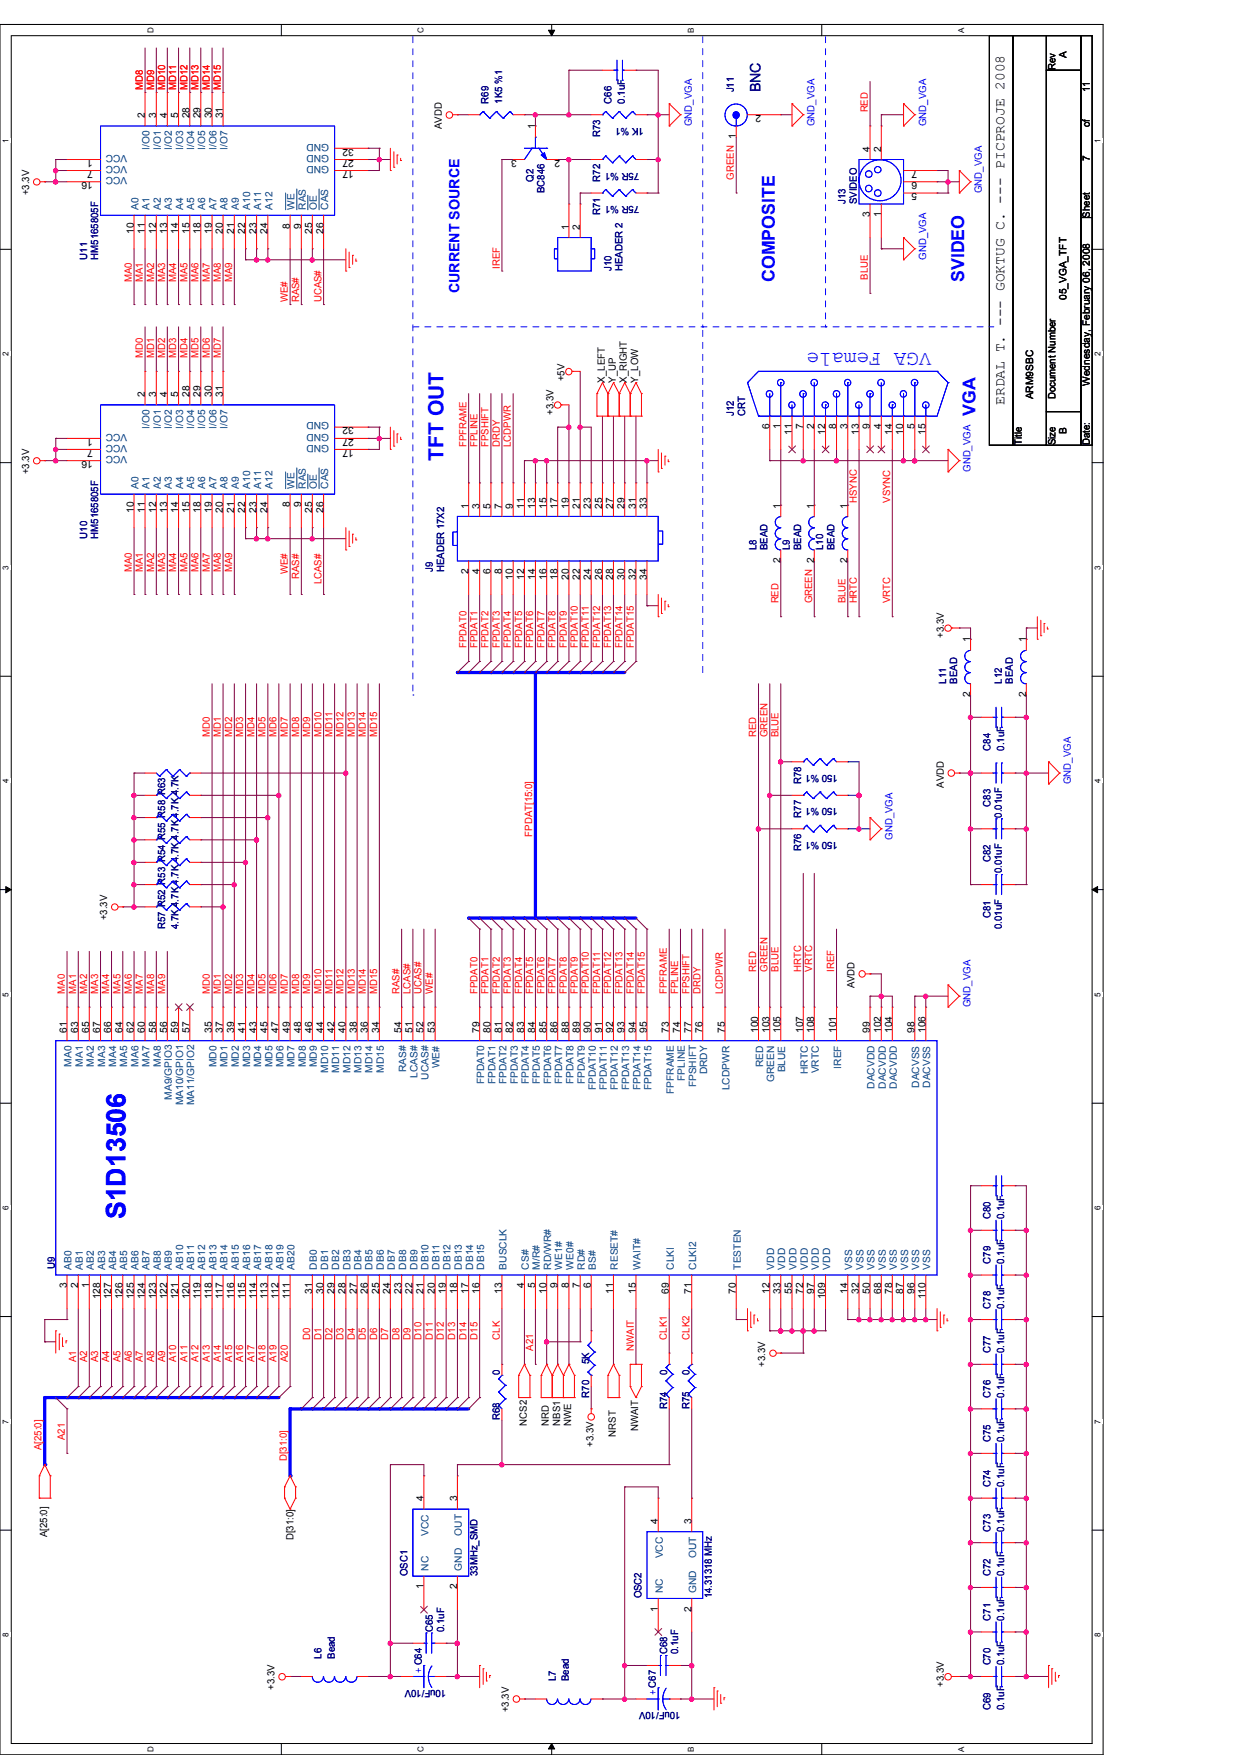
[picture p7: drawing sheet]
<svg xmlns="http://www.w3.org/2000/svg" width="210mm" height="297mm" viewBox="0 0 210 297" stroke-linecap="round" stroke-linejoin="round" font-family="sans-serif">
<defs><g id="words">
<text font-size="4.5" fill="#00f" x="21.3" y="206.4" transform="rotate(-90 21.3 206.4)">S1D13506</text>
<g font-size="3.6" fill="#00f">
<text x="157.7" y="59.8" transform="rotate(-180 157.7 59.8)">VGA Female</text>
<text x="75.1" y="78" transform="rotate(-90 75.1 78)">TFT OUT</text>
</g>
<g font-size="3" fill="#00f">
<text x="131.1" y="47.7" transform="rotate(-90 131.1 47.7)">COMPOSITE</text>
<text x="163.2" y="47.7" transform="rotate(-90 163.2 47.7)">SVIDEO</text>
<text x="165.1" y="70.4" transform="rotate(-90 165.1 70.4)">VGA</text>
</g>
<text font-size="2.4" fill="#000080" x="128.7" y="15.7" transform="rotate(-90 128.7 15.7)">BNC</text>
<text font-size="2.4" fill="#00f" x="77.8" y="49.6" transform="rotate(-90 77.8 49.6)">CURRENT SOURCE</text>
<text font-size="2.4" x="170" y="68.5" transform="rotate(-90 170 68.5)">ERDAL T. --- GOKTUG C. --- PICPROJE 2008</text>
<g font-size="1.7">
<text x="178.6" y="11.9" transform="rotate(-90 178.6 11.9)">Rev</text>
<text x="180.5" y="9.8" transform="rotate(-90 180.5 9.8)">A</text>
<text x="184.5" y="15.7" transform="rotate(-90 184.5 15.7)">11</text>
<text x="24.5" y="20" transform="rotate(-90 24.5 20)">2</text>
<text x="26.4" y="20" transform="rotate(-90 26.4 20)">3</text>
<text x="28.3" y="20" transform="rotate(-90 28.3 20)">4</text>
<text x="30.2" y="20" transform="rotate(-90 30.2 20)">5</text>
<text x="32.1" y="20" transform="rotate(-90 32.1 20)">28</text>
<text x="34" y="20" transform="rotate(-90 34 20)">29</text>
<text x="35.9" y="20" transform="rotate(-90 35.9 20)">30</text>
<text x="37.7" y="20" transform="rotate(-90 37.7 20)">31</text>
<text x="74.8" y="21.9" transform="rotate(-90 74.8 21.9)">AVDD</text>
<text x="90.6" y="21.9" transform="rotate(-90 90.6 21.9)">1</text>
<text x="128.8" y="19.5" transform="rotate(-180 128.8 19.5)">2</text>
<text x="184.5" y="21.5" transform="rotate(-90 184.5 21.5)">of</text>
<text x="15.7" y="27" transform="rotate(-180 15.7 27)">1</text>
<text x="15.7" y="28.9" transform="rotate(-180 15.7 28.9)">7</text>
<text x="59.9" y="28.9" transform="rotate(-180 59.9 28.9)">17</text>
<text x="59.9" y="27" transform="rotate(-180 59.9 27)">27</text>
<text x="59.9" y="25.1" transform="rotate(-180 59.9 25.1)">32</text>
<text x="87.5" y="27" transform="rotate(-180 87.5 27)">3</text>
<text x="94.8" y="27" transform="rotate(-180 94.8 27)">2</text>
<text x="147.2" y="25.7" transform="rotate(-90 147.2 25.7)">4</text>
<text x="149.1" y="25.7" transform="rotate(-90 149.1 25.7)">2</text>
<text x="155.2" y="28.9" transform="rotate(-180 155.2 28.9)">7</text>
<text x="184.5" y="27.2" transform="rotate(-90 184.5 27.2)">7</text>
<text x="5" y="33.1" transform="rotate(-90 5 33.1)">+3.3V</text>
<text x="15.7" y="30.8" transform="rotate(-180 15.7 30.8)">16</text>
<text x="155.2" y="30.8" transform="rotate(-180 155.2 30.8)">6</text>
<text x="155.2" y="32.7" transform="rotate(-180 155.2 32.7)">5</text>
<text x="22.6" y="39.6" transform="rotate(-90 22.6 39.6)">10</text>
<text x="24.5" y="39.6" transform="rotate(-90 24.5 39.6)">11</text>
<text x="26.4" y="39.6" transform="rotate(-90 26.4 39.6)">12</text>
<text x="28.3" y="39.6" transform="rotate(-90 28.3 39.6)">13</text>
<text x="30.2" y="39.6" transform="rotate(-90 30.2 39.6)">14</text>
<text x="32.1" y="39.6" transform="rotate(-90 32.1 39.6)">15</text>
<text x="34" y="39.6" transform="rotate(-90 34 39.6)">18</text>
<text x="35.9" y="39.6" transform="rotate(-90 35.9 39.6)">19</text>
<text x="37.7" y="39.6" transform="rotate(-90 37.7 39.6)">20</text>
<text x="39.6" y="39.6" transform="rotate(-90 39.6 39.6)">21</text>
<text x="41.5" y="39.6" transform="rotate(-90 41.5 39.6)">22</text>
<text x="43.4" y="39.6" transform="rotate(-90 43.4 39.6)">23</text>
<text x="45.3" y="39.6" transform="rotate(-90 45.3 39.6)">24</text>
<text x="49.1" y="38.7" transform="rotate(-90 49.1 38.7)">8</text>
<text x="51" y="38.7" transform="rotate(-90 51 38.7)">9</text>
<text x="52.8" y="39.6" transform="rotate(-90 52.8 39.6)">25</text>
<text x="54.7" y="39.6" transform="rotate(-90 54.7 39.6)">26</text>
<text x="96.3" y="38.9" transform="rotate(-90 96.3 38.9)">1</text>
<text x="98.2" y="38.9" transform="rotate(-90 98.2 38.9)">2</text>
<text x="147.2" y="36.8" transform="rotate(-90 147.2 36.8)">3</text>
<text x="149.1" y="36.8" transform="rotate(-90 149.1 36.8)">1</text>
<text x="184.5" y="36.8" transform="rotate(-90 184.5 36.8)">Sheet</text>
<text x="180.5" y="50.8" transform="rotate(-90 180.5 50.8)">05_VGA_TFT</text>
<text x="95.5" y="64.5" transform="rotate(-90 95.5 64.5)">+5V</text>
<text x="102.4" y="64.8" transform="rotate(-90 102.4 64.8)">X_LEFT</text>
<text x="104.3" y="64.8" transform="rotate(-90 104.3 64.8)">Y_UP</text>
<text x="106.1" y="64.8" transform="rotate(-90 106.1 64.8)">X_RIGHT</text>
<text x="108" y="64.8" transform="rotate(-90 108 64.8)">Y_LOW</text>
<text x="184.5" y="65.3" transform="rotate(-90 184.5 65.3)">Wednesday, February 06, 2008</text>
<text x="24.5" y="67.2" transform="rotate(-90 24.5 67.2)">2</text>
<text x="26.4" y="67.2" transform="rotate(-90 26.4 67.2)">3</text>
<text x="28.3" y="67.2" transform="rotate(-90 28.3 67.2)">4</text>
<text x="30.2" y="67.2" transform="rotate(-90 30.2 67.2)">5</text>
<text x="32.1" y="67.2" transform="rotate(-90 32.1 67.2)">28</text>
<text x="34" y="67.2" transform="rotate(-90 34 67.2)">29</text>
<text x="35.9" y="67.2" transform="rotate(-90 35.9 67.2)">30</text>
<text x="37.7" y="67.2" transform="rotate(-90 37.7 67.2)">31</text>
<text x="93.7" y="70.2" transform="rotate(-90 93.7 70.2)">+3.3V</text>
<text x="174.9" y="67.6" transform="rotate(-90 174.9 67.6)">ARM9SBC</text>
<text x="178.6" y="67.6" transform="rotate(-90 178.6 67.6)">Document Number</text>
<text x="15.7" y="74.2" transform="rotate(-180 15.7 74.2)">1</text>
<text x="15.7" y="76.1" transform="rotate(-180 15.7 76.1)">7</text>
<text x="59.9" y="76.1" transform="rotate(-180 59.9 76.1)">17</text>
<text x="59.9" y="74.2" transform="rotate(-180 59.9 74.2)">27</text>
<text x="59.9" y="72.3" transform="rotate(-180 59.9 72.3)">32</text>
<text x="130.3" y="72.7" transform="rotate(-90 130.3 72.7)">6</text>
<text x="132.1" y="72.7" transform="rotate(-90 132.1 72.7)">1</text>
<text x="134" y="73.6" transform="rotate(-90 134 73.6)">11</text>
<text x="135.9" y="72.7" transform="rotate(-90 135.9 72.7)">7</text>
<text x="137.8" y="72.7" transform="rotate(-90 137.8 72.7)">2</text>
<text x="139.7" y="73.6" transform="rotate(-90 139.7 73.6)">12</text>
<text x="141.6" y="72.7" transform="rotate(-90 141.6 72.7)">8</text>
<text x="143.5" y="72.7" transform="rotate(-90 143.5 72.7)">3</text>
<text x="145.4" y="73.6" transform="rotate(-90 145.4 73.6)">13</text>
<text x="147.2" y="72.7" transform="rotate(-90 147.2 72.7)">9</text>
<text x="149.1" y="72.7" transform="rotate(-90 149.1 72.7)">4</text>
<text x="151" y="73.6" transform="rotate(-90 151 73.6)">14</text>
<text x="152.9" y="73.6" transform="rotate(-90 152.9 73.6)">10</text>
<text x="154.8" y="72.7" transform="rotate(-90 154.8 72.7)">5</text>
<text x="156.7" y="73.6" transform="rotate(-90 156.7 73.6)">15</text>
<text x="173" y="75.3" transform="rotate(-90 173 75.3)">Title</text>
<text x="178.6" y="75.3" transform="rotate(-90 178.6 75.3)">Size</text>
<text x="180.5" y="73.4" transform="rotate(-90 180.5 73.4)">B</text>
<text x="184.5" y="75.3" transform="rotate(-90 184.5 75.3)">Date:</text>
<text x="5" y="80.3" transform="rotate(-90 5 80.3)">+3.3V</text>
<text x="15.7" y="78" transform="rotate(-180 15.7 78)">16</text>
<text x="22.6" y="86.8" transform="rotate(-90 22.6 86.8)">10</text>
<text x="24.5" y="86.8" transform="rotate(-90 24.5 86.8)">11</text>
<text x="26.4" y="86.8" transform="rotate(-90 26.4 86.8)">12</text>
<text x="28.3" y="86.8" transform="rotate(-90 28.3 86.8)">13</text>
<text x="30.2" y="86.8" transform="rotate(-90 30.2 86.8)">14</text>
<text x="32.1" y="86.8" transform="rotate(-90 32.1 86.8)">15</text>
<text x="34" y="86.8" transform="rotate(-90 34 86.8)">18</text>
<text x="35.9" y="86.8" transform="rotate(-90 35.9 86.8)">19</text>
<text x="37.7" y="86.8" transform="rotate(-90 37.7 86.8)">20</text>
<text x="39.6" y="86.8" transform="rotate(-90 39.6 86.8)">21</text>
<text x="41.5" y="86.8" transform="rotate(-90 41.5 86.8)">22</text>
<text x="43.4" y="86.8" transform="rotate(-90 43.4 86.8)">23</text>
<text x="45.3" y="86.8" transform="rotate(-90 45.3 86.8)">24</text>
<text x="49.1" y="85.9" transform="rotate(-90 49.1 85.9)">8</text>
<text x="51" y="85.9" transform="rotate(-90 51 85.9)">9</text>
<text x="52.8" y="86.8" transform="rotate(-90 52.8 86.8)">25</text>
<text x="54.7" y="86.8" transform="rotate(-90 54.7 86.8)">26</text>
<text x="79.3" y="86.1" transform="rotate(-90 79.3 86.1)">1</text>
<text x="81.2" y="86.1" transform="rotate(-90 81.2 86.1)">3</text>
<text x="83.1" y="86.1" transform="rotate(-90 83.1 86.1)">5</text>
<text x="84.9" y="86.1" transform="rotate(-90 84.9 86.1)">7</text>
<text x="86.8" y="86.1" transform="rotate(-90 86.8 86.1)">9</text>
<text x="88.7" y="86.1" transform="rotate(-90 88.7 86.1)">11</text>
<text x="90.6" y="86.1" transform="rotate(-90 90.6 86.1)">13</text>
<text x="92.5" y="86.1" transform="rotate(-90 92.5 86.1)">15</text>
<text x="94.4" y="86.1" transform="rotate(-90 94.4 86.1)">17</text>
<text x="96.3" y="86.1" transform="rotate(-90 96.3 86.1)">19</text>
<text x="98.2" y="86.1" transform="rotate(-90 98.2 86.1)">21</text>
<text x="100" y="86.1" transform="rotate(-90 100 86.1)">23</text>
<text x="101.9" y="86.1" transform="rotate(-90 101.9 86.1)">25</text>
<text x="103.8" y="86.1" transform="rotate(-90 103.8 86.1)">27</text>
<text x="105.7" y="86.1" transform="rotate(-90 105.7 86.1)">29</text>
<text x="107.6" y="86.1" transform="rotate(-90 107.6 86.1)">31</text>
<text x="109.5" y="86.1" transform="rotate(-90 109.5 86.1)">33</text>
<text x="132.1" y="86.1" transform="rotate(-90 132.1 86.1)">1</text>
<text x="137.8" y="86.1" transform="rotate(-90 137.8 86.1)">1</text>
<text x="143.5" y="86.1" transform="rotate(-90 143.5 86.1)">1</text>
<text x="132.1" y="95.3" transform="rotate(-90 132.1 95.3)">2</text>
<text x="143.5" y="95.3" transform="rotate(-90 143.5 95.3)">2</text>
<text x="79.3" y="97.2" transform="rotate(-90 79.3 97.2)">2</text>
<text x="81.2" y="97.2" transform="rotate(-90 81.2 97.2)">4</text>
<text x="83.1" y="97.2" transform="rotate(-90 83.1 97.2)">6</text>
<text x="84.9" y="97.2" transform="rotate(-90 84.9 97.2)">8</text>
<text x="86.8" y="98.1" transform="rotate(-90 86.8 98.1)">10</text>
<text x="88.7" y="98.1" transform="rotate(-90 88.7 98.1)">12</text>
<text x="90.6" y="98.1" transform="rotate(-90 90.6 98.1)">14</text>
<text x="92.5" y="98.1" transform="rotate(-90 92.5 98.1)">16</text>
<text x="94.4" y="98.1" transform="rotate(-90 94.4 98.1)">18</text>
<text x="96.3" y="98.1" transform="rotate(-90 96.3 98.1)">20</text>
<text x="98.2" y="98.1" transform="rotate(-90 98.2 98.1)">22</text>
<text x="100" y="98.1" transform="rotate(-90 100 98.1)">24</text>
<text x="101.9" y="98.1" transform="rotate(-90 101.9 98.1)">26</text>
<text x="103.8" y="98.1" transform="rotate(-90 103.8 98.1)">28</text>
<text x="105.7" y="98.1" transform="rotate(-90 105.7 98.1)">30</text>
<text x="107.6" y="98.1" transform="rotate(-90 107.6 98.1)">32</text>
<text x="109.5" y="98.1" transform="rotate(-90 109.5 98.1)">34</text>
<text x="159.8" y="108" transform="rotate(-90 159.8 108)">+3.3V</text>
<text x="164.3" y="108.7" transform="rotate(-90 164.3 108.7)">1</text>
<text x="173.7" y="108.7" transform="rotate(-90 173.7 108.7)">1</text>
<text x="164.3" y="118" transform="rotate(-90 164.3 118)">2</text>
<text x="173.7" y="118" transform="rotate(-90 173.7 118)">2</text>
<text x="159.8" y="133.3" transform="rotate(-90 159.8 133.3)">AVDD</text>
<text x="18.2" y="155.8" transform="rotate(-90 18.2 155.8)">+3.3V</text>
<text x="144.7" y="167.3" transform="rotate(-90 144.7 167.3)">AVDD</text>
<text x="11.3" y="174.8" transform="rotate(-90 11.3 174.8)">61</text>
<text x="13.2" y="174.8" transform="rotate(-90 13.2 174.8)">63</text>
<text x="15.1" y="174.8" transform="rotate(-90 15.1 174.8)">65</text>
<text x="17" y="174.8" transform="rotate(-90 17 174.8)">67</text>
<text x="18.8" y="174.8" transform="rotate(-90 18.8 174.8)">66</text>
<text x="20.7" y="174.8" transform="rotate(-90 20.7 174.8)">64</text>
<text x="22.6" y="174.8" transform="rotate(-90 22.6 174.8)">62</text>
<text x="24.5" y="174.8" transform="rotate(-90 24.5 174.8)">60</text>
<text x="26.4" y="174.8" transform="rotate(-90 26.4 174.8)">58</text>
<text x="28.3" y="174.8" transform="rotate(-90 28.3 174.8)">56</text>
<text x="30.2" y="174.8" transform="rotate(-90 30.2 174.8)">59</text>
<text x="32.1" y="174.8" transform="rotate(-90 32.1 174.8)">57</text>
<text x="35.9" y="174.8" transform="rotate(-90 35.9 174.8)">35</text>
<text x="37.7" y="174.8" transform="rotate(-90 37.7 174.8)">37</text>
<text x="39.6" y="174.8" transform="rotate(-90 39.6 174.8)">39</text>
<text x="41.5" y="174.8" transform="rotate(-90 41.5 174.8)">41</text>
<text x="43.4" y="174.8" transform="rotate(-90 43.4 174.8)">43</text>
<text x="45.3" y="174.8" transform="rotate(-90 45.3 174.8)">45</text>
<text x="47.2" y="174.8" transform="rotate(-90 47.2 174.8)">47</text>
<text x="49.1" y="174.8" transform="rotate(-90 49.1 174.8)">49</text>
<text x="51" y="174.8" transform="rotate(-90 51 174.8)">48</text>
<text x="52.8" y="174.8" transform="rotate(-90 52.8 174.8)">46</text>
<text x="54.7" y="174.8" transform="rotate(-90 54.7 174.8)">44</text>
<text x="56.6" y="174.8" transform="rotate(-90 56.6 174.8)">42</text>
<text x="58.5" y="174.8" transform="rotate(-90 58.5 174.8)">40</text>
<text x="60.4" y="174.8" transform="rotate(-90 60.4 174.8)">38</text>
<text x="62.3" y="174.8" transform="rotate(-90 62.3 174.8)">36</text>
<text x="64.2" y="174.8" transform="rotate(-90 64.2 174.8)">34</text>
<text x="67.9" y="174.8" transform="rotate(-90 67.9 174.8)">54</text>
<text x="69.8" y="174.8" transform="rotate(-90 69.8 174.8)">51</text>
<text x="71.7" y="174.8" transform="rotate(-90 71.7 174.8)">52</text>
<text x="73.6" y="174.8" transform="rotate(-90 73.6 174.8)">53</text>
<text x="81.2" y="174.8" transform="rotate(-90 81.2 174.8)">79</text>
<text x="83.1" y="174.8" transform="rotate(-90 83.1 174.8)">80</text>
<text x="84.9" y="174.8" transform="rotate(-90 84.9 174.8)">81</text>
<text x="86.8" y="174.8" transform="rotate(-90 86.8 174.8)">82</text>
<text x="88.7" y="174.8" transform="rotate(-90 88.7 174.8)">83</text>
<text x="90.6" y="174.8" transform="rotate(-90 90.6 174.8)">84</text>
<text x="92.5" y="174.8" transform="rotate(-90 92.5 174.8)">85</text>
<text x="94.4" y="174.8" transform="rotate(-90 94.4 174.8)">86</text>
<text x="96.3" y="174.8" transform="rotate(-90 96.3 174.8)">88</text>
<text x="98.2" y="174.8" transform="rotate(-90 98.2 174.8)">89</text>
<text x="100" y="174.8" transform="rotate(-90 100 174.8)">90</text>
<text x="101.9" y="174.8" transform="rotate(-90 101.9 174.8)">91</text>
<text x="103.8" y="174.8" transform="rotate(-90 103.8 174.8)">92</text>
<text x="105.7" y="174.8" transform="rotate(-90 105.7 174.8)">93</text>
<text x="107.6" y="174.8" transform="rotate(-90 107.6 174.8)">94</text>
<text x="109.5" y="174.8" transform="rotate(-90 109.5 174.8)">95</text>
<text x="113.2" y="174.8" transform="rotate(-90 113.2 174.8)">73</text>
<text x="115.1" y="174.8" transform="rotate(-90 115.1 174.8)">74</text>
<text x="117.1" y="174.8" transform="rotate(-90 117.1 174.8)">77</text>
<text x="118.9" y="174.8" transform="rotate(-90 118.9 174.8)">76</text>
<text x="122.7" y="174.8" transform="rotate(-90 122.7 174.8)">75</text>
<text x="128.4" y="174.8" transform="rotate(-90 128.4 174.8)">100</text>
<text x="130.3" y="174.8" transform="rotate(-90 130.3 174.8)">103</text>
<text x="132.1" y="174.8" transform="rotate(-90 132.1 174.8)">105</text>
<text x="135.9" y="174.8" transform="rotate(-90 135.9 174.8)">107</text>
<text x="137.8" y="174.8" transform="rotate(-90 137.8 174.8)">108</text>
<text x="141.6" y="174.8" transform="rotate(-90 141.6 174.8)">101</text>
<text x="147.2" y="174.8" transform="rotate(-90 147.2 174.8)">99</text>
<text x="149.1" y="174.8" transform="rotate(-90 149.1 174.8)">102</text>
<text x="151" y="174.8" transform="rotate(-90 151 174.8)">104</text>
<text x="154.8" y="174.8" transform="rotate(-90 154.8 174.8)">98</text>
<text x="156.7" y="174.8" transform="rotate(-90 156.7 174.8)">106</text>
<text x="11.3" y="218" transform="rotate(-90 11.3 218)">3</text>
<text x="13.2" y="218" transform="rotate(-90 13.2 218)">2</text>
<text x="15.1" y="218" transform="rotate(-90 15.1 218)">1</text>
<text x="17" y="219.9" transform="rotate(-90 17 219.9)">128</text>
<text x="18.8" y="219.9" transform="rotate(-90 18.8 219.9)">127</text>
<text x="20.7" y="219.9" transform="rotate(-90 20.7 219.9)">126</text>
<text x="22.6" y="219.9" transform="rotate(-90 22.6 219.9)">125</text>
<text x="24.5" y="219.9" transform="rotate(-90 24.5 219.9)">124</text>
<text x="26.4" y="219.9" transform="rotate(-90 26.4 219.9)">123</text>
<text x="28.3" y="219.9" transform="rotate(-90 28.3 219.9)">122</text>
<text x="30.2" y="219.9" transform="rotate(-90 30.2 219.9)">121</text>
<text x="32.1" y="219.9" transform="rotate(-90 32.1 219.9)">120</text>
<text x="34" y="219.9" transform="rotate(-90 34 219.9)">119</text>
<text x="35.9" y="219.9" transform="rotate(-90 35.9 219.9)">118</text>
<text x="37.7" y="219.9" transform="rotate(-90 37.7 219.9)">117</text>
<text x="39.6" y="219.9" transform="rotate(-90 39.6 219.9)">116</text>
<text x="41.5" y="219.9" transform="rotate(-90 41.5 219.9)">115</text>
<text x="43.4" y="219.9" transform="rotate(-90 43.4 219.9)">114</text>
<text x="45.3" y="219.9" transform="rotate(-90 45.3 219.9)">113</text>
<text x="47.2" y="219.9" transform="rotate(-90 47.2 219.9)">112</text>
<text x="49.1" y="219.9" transform="rotate(-90 49.1 219.9)">111</text>
<text x="52.8" y="219" transform="rotate(-90 52.8 219)">31</text>
<text x="54.7" y="219" transform="rotate(-90 54.7 219)">30</text>
<text x="56.6" y="219" transform="rotate(-90 56.6 219)">29</text>
<text x="58.5" y="219" transform="rotate(-90 58.5 219)">28</text>
<text x="60.4" y="219" transform="rotate(-90 60.4 219)">27</text>
<text x="62.3" y="219" transform="rotate(-90 62.3 219)">26</text>
<text x="64.2" y="219" transform="rotate(-90 64.2 219)">25</text>
<text x="66" y="219" transform="rotate(-90 66 219)">24</text>
<text x="67.9" y="219" transform="rotate(-90 67.9 219)">23</text>
<text x="69.8" y="219" transform="rotate(-90 69.8 219)">22</text>
<text x="71.7" y="219" transform="rotate(-90 71.7 219)">21</text>
<text x="73.6" y="219" transform="rotate(-90 73.6 219)">20</text>
<text x="75.5" y="219" transform="rotate(-90 75.5 219)">19</text>
<text x="77.4" y="219" transform="rotate(-90 77.4 219)">18</text>
<text x="79.3" y="219" transform="rotate(-90 79.3 219)">17</text>
<text x="81.2" y="219" transform="rotate(-90 81.2 219)">16</text>
<text x="84.9" y="219" transform="rotate(-90 84.9 219)">13</text>
<text x="88.7" y="218" transform="rotate(-90 88.7 218)">4</text>
<text x="90.6" y="218" transform="rotate(-90 90.6 218)">5</text>
<text x="92.5" y="219" transform="rotate(-90 92.5 219)">10</text>
<text x="94.4" y="218" transform="rotate(-90 94.4 218)">9</text>
<text x="96.3" y="218" transform="rotate(-90 96.3 218)">8</text>
<text x="98.2" y="218" transform="rotate(-90 98.2 218)">7</text>
<text x="100" y="218" transform="rotate(-90 100 218)">6</text>
<text x="103.8" y="219" transform="rotate(-90 103.8 219)">11</text>
<text x="107.6" y="219" transform="rotate(-90 107.6 219)">15</text>
<text x="113.2" y="219" transform="rotate(-90 113.2 219)">69</text>
<text x="117.1" y="219" transform="rotate(-90 117.1 219)">71</text>
<text x="124.6" y="219" transform="rotate(-90 124.6 219)">70</text>
<text x="130.3" y="219" transform="rotate(-90 130.3 219)">12</text>
<text x="132.1" y="219" transform="rotate(-90 132.1 219)">33</text>
<text x="134" y="219" transform="rotate(-90 134 219)">55</text>
<text x="135.9" y="219" transform="rotate(-90 135.9 219)">72</text>
<text x="137.8" y="219" transform="rotate(-90 137.8 219)">97</text>
<text x="139.7" y="219.9" transform="rotate(-90 139.7 219.9)">109</text>
<text x="143.5" y="219" transform="rotate(-90 143.5 219)">14</text>
<text x="145.4" y="219" transform="rotate(-90 145.4 219)">32</text>
<text x="147.2" y="219" transform="rotate(-90 147.2 219)">50</text>
<text x="149.1" y="219" transform="rotate(-90 149.1 219)">68</text>
<text x="151" y="219" transform="rotate(-90 151 219)">78</text>
<text x="152.9" y="219" transform="rotate(-90 152.9 219)">87</text>
<text x="154.8" y="219" transform="rotate(-90 154.8 219)">96</text>
<text x="156.7" y="219.9" transform="rotate(-90 156.7 219.9)">110</text>
<text x="129.5" y="231.3" transform="rotate(-90 129.5 231.3)">+3.3V</text>
<text x="89.2" y="241.3" transform="rotate(-90 89.2 241.3)">NCS2</text>
<text x="92.9" y="241.3" transform="rotate(-90 92.9 241.3)">NRD</text>
<text x="94.8" y="241.3" transform="rotate(-90 94.8 241.3)">NBS1</text>
<text x="96.7" y="241.3" transform="rotate(-90 96.7 241.3)">NWE</text>
<text x="100.5" y="244.9" transform="rotate(-90 100.5 244.9)">+3.3V</text>
<text x="104.3" y="243.2" transform="rotate(-90 104.3 243.2)">NRST</text>
<text x="108" y="242.2" transform="rotate(-90 108 242.2)">NWAIT</text>
<text x="71.7" y="254.1" transform="rotate(-90 71.7 254.1)">4</text>
<text x="77.4" y="254.1" transform="rotate(-90 77.4 254.1)">3</text>
<text x="111.4" y="257.9" transform="rotate(-90 111.4 257.9)">4</text>
<text x="117.1" y="257.9" transform="rotate(-90 117.1 257.9)">3</text>
<text x="8" y="260.2" transform="rotate(-90 8 260.2)">A[25:0]</text>
<text x="49.7" y="260.7" transform="rotate(-90 49.7 260.7)">D[31:0]</text>
<text x="71.7" y="269" transform="rotate(-90 71.7 269)">1</text>
<text x="77.4" y="269" transform="rotate(-90 77.4 269)">2</text>
<text x="111.4" y="272.8" transform="rotate(-90 111.4 272.8)">1</text>
<text x="117.1" y="272.8" transform="rotate(-90 117.1 272.8)">2</text>
<text x="46.5" y="286" transform="rotate(-90 46.5 286)">+3.3V</text>
<text x="159.8" y="285.5" transform="rotate(-90 159.8 285.5)">+3.3V</text>
<text x="86.1" y="289.8" transform="rotate(-90 86.1 289.8)">+3.3V</text>
</g>
<g font-size="1.7" fill="#f00">
<text x="24.2" y="15.3" transform="rotate(-90 24.2 15.3)">MD8</text>
<text x="26.1" y="15.3" transform="rotate(-90 26.1 15.3)">MD9</text>
<text x="27.9" y="15.3" transform="rotate(-90 27.9 15.3)">MD10</text>
<text x="29.8" y="15.3" transform="rotate(-90 29.8 15.3)">MD11</text>
<text x="31.7" y="15.3" transform="rotate(-90 31.7 15.3)">MD12</text>
<text x="33.6" y="15.3" transform="rotate(-90 33.6 15.3)">MD13</text>
<text x="35.5" y="15.3" transform="rotate(-90 35.5 15.3)">MD14</text>
<text x="37.4" y="15.3" transform="rotate(-90 37.4 15.3)">MD15</text>
<text x="146.9" y="19" transform="rotate(-90 146.9 19)">RED</text>
<text x="124.2" y="30.4" transform="rotate(-90 124.2 30.4)">GREEN 1</text>
<text x="22.3" y="47.7" transform="rotate(-90 22.3 47.7)">MA0</text>
<text x="24.2" y="47.7" transform="rotate(-90 24.2 47.7)">MA1</text>
<text x="26.1" y="47.7" transform="rotate(-90 26.1 47.7)">MA2</text>
<text x="27.9" y="47.7" transform="rotate(-90 27.9 47.7)">MA3</text>
<text x="29.8" y="47.7" transform="rotate(-90 29.8 47.7)">MA4</text>
<text x="31.7" y="47.7" transform="rotate(-90 31.7 47.7)">MA5</text>
<text x="33.6" y="47.7" transform="rotate(-90 33.6 47.7)">MA6</text>
<text x="35.5" y="47.7" transform="rotate(-90 35.5 47.7)">MA7</text>
<text x="37.4" y="47.7" transform="rotate(-90 37.4 47.7)">MA8</text>
<text x="39.3" y="47.7" transform="rotate(-90 39.3 47.7)">MA9</text>
<text x="84.6" y="45.5" transform="rotate(-90 84.6 45.5)">IREF</text>
<text x="146.9" y="47.4" transform="rotate(-90 146.9 47.4)">BLUE</text>
<text x="48.7" y="51.2" transform="rotate(-90 48.7 51.2)">WE#</text>
<text x="50.6" y="51.2" transform="rotate(-90 50.6 51.2)">RAS#</text>
<text x="54.4" y="51.2" transform="rotate(-90 54.4 51.2)">UCAS#</text>
<text x="24.2" y="60.6" transform="rotate(-90 24.2 60.6)">MD0</text>
<text x="26.1" y="60.6" transform="rotate(-90 26.1 60.6)">MD1</text>
<text x="27.9" y="60.6" transform="rotate(-90 27.9 60.6)">MD2</text>
<text x="29.8" y="60.6" transform="rotate(-90 29.8 60.6)">MD3</text>
<text x="31.7" y="60.6" transform="rotate(-90 31.7 60.6)">MD4</text>
<text x="33.6" y="60.6" transform="rotate(-90 33.6 60.6)">MD5</text>
<text x="35.5" y="60.6" transform="rotate(-90 35.5 60.6)">MD6</text>
<text x="37.4" y="60.6" transform="rotate(-90 37.4 60.6)">MD7</text>
<text x="79" y="75.7" transform="rotate(-90 79 75.7)">FPFRAME</text>
<text x="80.8" y="75.7" transform="rotate(-90 80.8 75.7)">FPLINE</text>
<text x="82.7" y="75.7" transform="rotate(-90 82.7 75.7)">FPSHIFT</text>
<text x="84.6" y="75.7" transform="rotate(-90 84.6 75.7)">DRDY</text>
<text x="86.5" y="75.7" transform="rotate(-90 86.5 75.7)">LCDPWR</text>
<text x="145" y="85.1" transform="rotate(-90 145 85.1)">HSYNC</text>
<text x="150.7" y="85.1" transform="rotate(-90 150.7 85.1)">VSYNC</text>
<text x="22.3" y="96.8" transform="rotate(-90 22.3 96.8)">MA0</text>
<text x="24.2" y="96.8" transform="rotate(-90 24.2 96.8)">MA1</text>
<text x="26.1" y="96.8" transform="rotate(-90 26.1 96.8)">MA2</text>
<text x="27.9" y="96.8" transform="rotate(-90 27.9 96.8)">MA3</text>
<text x="29.8" y="96.8" transform="rotate(-90 29.8 96.8)">MA4</text>
<text x="31.7" y="96.8" transform="rotate(-90 31.7 96.8)">MA5</text>
<text x="33.6" y="96.8" transform="rotate(-90 33.6 96.8)">MA6</text>
<text x="35.5" y="96.8" transform="rotate(-90 35.5 96.8)">MA7</text>
<text x="37.4" y="96.8" transform="rotate(-90 37.4 96.8)">MA8</text>
<text x="39.3" y="96.8" transform="rotate(-90 39.3 96.8)">MA9</text>
<text x="48.7" y="97.2" transform="rotate(-90 48.7 97.2)">WE#</text>
<text x="50.6" y="98" transform="rotate(-90 50.6 98)">RAS#</text>
<text x="54.4" y="98.9" transform="rotate(-90 54.4 98.9)">LCAS#</text>
<text x="131.8" y="102.1" transform="rotate(-90 131.8 102.1)">RED</text>
<text x="137.5" y="102.1" transform="rotate(-90 137.5 102.1)">GREEN 2</text>
<text x="143.1" y="102.1" transform="rotate(-90 143.1 102.1)">BLUE</text>
<text x="145" y="102.1" transform="rotate(-90 145 102.1)">HRTC</text>
<text x="150.7" y="102.1" transform="rotate(-90 150.7 102.1)">VRTC</text>
<text x="79" y="109.7" transform="rotate(-90 79 109.7)">FPDAT0</text>
<text x="80.8" y="109.7" transform="rotate(-90 80.8 109.7)">FPDAT1</text>
<text x="82.7" y="109.7" transform="rotate(-90 82.7 109.7)">FPDAT2</text>
<text x="84.6" y="109.7" transform="rotate(-90 84.6 109.7)">FPDAT3</text>
<text x="86.5" y="109.7" transform="rotate(-90 86.5 109.7)">FPDAT4</text>
<text x="88.4" y="109.7" transform="rotate(-90 88.4 109.7)">FPDAT5</text>
<text x="90.3" y="109.7" transform="rotate(-90 90.3 109.7)">FPDAT6</text>
<text x="92.2" y="109.7" transform="rotate(-90 92.2 109.7)">FPDAT7</text>
<text x="94" y="109.7" transform="rotate(-90 94 109.7)">FPDAT8</text>
<text x="95.9" y="109.7" transform="rotate(-90 95.9 109.7)">FPDAT9</text>
<text x="97.8" y="109.7" transform="rotate(-90 97.8 109.7)">FPDAT10</text>
<text x="99.7" y="109.7" transform="rotate(-90 99.7 109.7)">FPDAT11</text>
<text x="101.6" y="109.7" transform="rotate(-90 101.6 109.7)">FPDAT12</text>
<text x="103.5" y="109.7" transform="rotate(-90 103.5 109.7)">FPDAT13</text>
<text x="105.4" y="109.7" transform="rotate(-90 105.4 109.7)">FPDAT14</text>
<text x="107.3" y="109.7" transform="rotate(-90 107.3 109.7)">FPDAT15</text>
<text x="35.5" y="124.8" transform="rotate(-90 35.5 124.8)">MD0</text>
<text x="37.4" y="124.8" transform="rotate(-90 37.4 124.8)">MD1</text>
<text x="39.3" y="124.8" transform="rotate(-90 39.3 124.8)">MD2</text>
<text x="41.2" y="124.8" transform="rotate(-90 41.2 124.8)">MD3</text>
<text x="43.1" y="124.8" transform="rotate(-90 43.1 124.8)">MD4</text>
<text x="45" y="124.8" transform="rotate(-90 45 124.8)">MD5</text>
<text x="46.8" y="124.8" transform="rotate(-90 46.8 124.8)">MD6</text>
<text x="48.7" y="124.8" transform="rotate(-90 48.7 124.8)">MD7</text>
<text x="50.6" y="124.8" transform="rotate(-90 50.6 124.8)">MD8</text>
<text x="52.5" y="124.8" transform="rotate(-90 52.5 124.8)">MD9</text>
<text x="54.4" y="124.8" transform="rotate(-90 54.4 124.8)">MD10</text>
<text x="56.3" y="124.8" transform="rotate(-90 56.3 124.8)">MD11</text>
<text x="58.2" y="124.8" transform="rotate(-90 58.2 124.8)">MD12</text>
<text x="60.1" y="124.8" transform="rotate(-90 60.1 124.8)">MD13</text>
<text x="61.9" y="124.8" transform="rotate(-90 61.9 124.8)">MD14</text>
<text x="63.8" y="124.8" transform="rotate(-90 63.8 124.8)">MD15</text>
<text x="128" y="124.8" transform="rotate(-90 128 124.8)">RED</text>
<text x="129.9" y="124.8" transform="rotate(-90 129.9 124.8)">GREEN</text>
<text x="131.8" y="124.8" transform="rotate(-90 131.8 124.8)">BLUE</text>
<text x="90.1" y="141.6" transform="rotate(-90 90.1 141.6)">FPDAT[15:0]</text>
<text x="128" y="164.5" transform="rotate(-90 128 164.5)">RED</text>
<text x="129.9" y="164.5" transform="rotate(-90 129.9 164.5)">GREEN</text>
<text x="131.8" y="164.5" transform="rotate(-90 131.8 164.5)">BLUE</text>
<text x="135.6" y="164.5" transform="rotate(-90 135.6 164.5)">HRTC</text>
<text x="137.5" y="164.5" transform="rotate(-90 137.5 164.5)">VRTC</text>
<text x="141.2" y="164.5" transform="rotate(-90 141.2 164.5)">IREF</text>
<text x="11" y="168.2" transform="rotate(-90 11 168.2)">MA0</text>
<text x="12.9" y="168.2" transform="rotate(-90 12.9 168.2)">MA1</text>
<text x="14.7" y="168.2" transform="rotate(-90 14.7 168.2)">MA2</text>
<text x="16.6" y="168.2" transform="rotate(-90 16.6 168.2)">MA3</text>
<text x="18.5" y="168.2" transform="rotate(-90 18.5 168.2)">MA4</text>
<text x="20.4" y="168.2" transform="rotate(-90 20.4 168.2)">MA5</text>
<text x="22.3" y="168.2" transform="rotate(-90 22.3 168.2)">MA6</text>
<text x="24.2" y="168.2" transform="rotate(-90 24.2 168.2)">MA7</text>
<text x="26.1" y="168.2" transform="rotate(-90 26.1 168.2)">MA8</text>
<text x="27.9" y="168.2" transform="rotate(-90 27.9 168.2)">MA9</text>
<text x="35.5" y="168.2" transform="rotate(-90 35.5 168.2)">MD0</text>
<text x="37.4" y="168.2" transform="rotate(-90 37.4 168.2)">MD1</text>
<text x="39.3" y="168.2" transform="rotate(-90 39.3 168.2)">MD2</text>
<text x="41.2" y="168.2" transform="rotate(-90 41.2 168.2)">MD3</text>
<text x="43.1" y="168.2" transform="rotate(-90 43.1 168.2)">MD4</text>
<text x="45" y="168.2" transform="rotate(-90 45 168.2)">MD5</text>
<text x="46.8" y="168.2" transform="rotate(-90 46.8 168.2)">MD6</text>
<text x="48.7" y="168.2" transform="rotate(-90 48.7 168.2)">MD7</text>
<text x="50.6" y="168.2" transform="rotate(-90 50.6 168.2)">MD8</text>
<text x="52.5" y="168.2" transform="rotate(-90 52.5 168.2)">MD9</text>
<text x="54.4" y="168.2" transform="rotate(-90 54.4 168.2)">MD10</text>
<text x="56.3" y="168.2" transform="rotate(-90 56.3 168.2)">MD11</text>
<text x="58.2" y="168.2" transform="rotate(-90 58.2 168.2)">MD12</text>
<text x="60.1" y="168.2" transform="rotate(-90 60.1 168.2)">MD13</text>
<text x="61.9" y="168.2" transform="rotate(-90 61.9 168.2)">MD14</text>
<text x="63.8" y="168.2" transform="rotate(-90 63.8 168.2)">MD15</text>
<text x="67.6" y="168.2" transform="rotate(-90 67.6 168.2)">RAS#</text>
<text x="69.5" y="168.2" transform="rotate(-90 69.5 168.2)">LCAS#</text>
<text x="71.4" y="168.2" transform="rotate(-90 71.4 168.2)">UCAS#</text>
<text x="73.3" y="168.2" transform="rotate(-90 73.3 168.2)">WE#</text>
<text x="80.8" y="168.2" transform="rotate(-90 80.8 168.2)">FPDAT0</text>
<text x="82.7" y="168.2" transform="rotate(-90 82.7 168.2)">FPDAT1</text>
<text x="84.6" y="168.2" transform="rotate(-90 84.6 168.2)">FPDAT2</text>
<text x="86.5" y="168.2" transform="rotate(-90 86.5 168.2)">FPDAT3</text>
<text x="88.4" y="168.2" transform="rotate(-90 88.4 168.2)">FPDAT4</text>
<text x="90.3" y="168.2" transform="rotate(-90 90.3 168.2)">FPDAT5</text>
<text x="92.2" y="168.2" transform="rotate(-90 92.2 168.2)">FPDAT6</text>
<text x="94" y="168.2" transform="rotate(-90 94 168.2)">FPDAT7</text>
<text x="95.9" y="168.2" transform="rotate(-90 95.9 168.2)">FPDAT8</text>
<text x="97.8" y="168.2" transform="rotate(-90 97.8 168.2)">FPDAT9</text>
<text x="99.7" y="168.2" transform="rotate(-90 99.7 168.2)">FPDAT10</text>
<text x="101.6" y="168.2" transform="rotate(-90 101.6 168.2)">FPDAT11</text>
<text x="103.5" y="168.2" transform="rotate(-90 103.5 168.2)">FPDAT12</text>
<text x="105.4" y="168.2" transform="rotate(-90 105.4 168.2)">FPDAT13</text>
<text x="107.3" y="168.2" transform="rotate(-90 107.3 168.2)">FPDAT14</text>
<text x="109.1" y="168.2" transform="rotate(-90 109.1 168.2)">FPDAT15</text>
<text x="112.9" y="168.2" transform="rotate(-90 112.9 168.2)">FPFRAME</text>
<text x="114.8" y="168.2" transform="rotate(-90 114.8 168.2)">FPLINE</text>
<text x="116.7" y="168.2" transform="rotate(-90 116.7 168.2)">FPSHIFT</text>
<text x="118.6" y="168.2" transform="rotate(-90 118.6 168.2)">DRDY</text>
<text x="122.3" y="168.2" transform="rotate(-90 122.3 168.2)">LCDPWR</text>
<text x="52.5" y="226.7" transform="rotate(-90 52.5 226.7)">D0</text>
<text x="54.4" y="226.7" transform="rotate(-90 54.4 226.7)">D1</text>
<text x="56.3" y="226.7" transform="rotate(-90 56.3 226.7)">D2</text>
<text x="58.2" y="226.7" transform="rotate(-90 58.2 226.7)">D3</text>
<text x="60.1" y="226.7" transform="rotate(-90 60.1 226.7)">D4</text>
<text x="61.9" y="226.7" transform="rotate(-90 61.9 226.7)">D5</text>
<text x="63.8" y="226.7" transform="rotate(-90 63.8 226.7)">D6</text>
<text x="65.7" y="226.7" transform="rotate(-90 65.7 226.7)">D7</text>
<text x="67.6" y="226.7" transform="rotate(-90 67.6 226.7)">D8</text>
<text x="69.5" y="226.7" transform="rotate(-90 69.5 226.7)">D9</text>
<text x="71.4" y="226.7" transform="rotate(-90 71.4 226.7)">D10</text>
<text x="73.3" y="226.7" transform="rotate(-90 73.3 226.7)">D11</text>
<text x="75.1" y="226.7" transform="rotate(-90 75.1 226.7)">D12</text>
<text x="77" y="226.7" transform="rotate(-90 77 226.7)">D13</text>
<text x="79" y="226.7" transform="rotate(-90 79 226.7)">D14</text>
<text x="80.8" y="226.7" transform="rotate(-90 80.8 226.7)">D15</text>
<text x="84.6" y="226.7" transform="rotate(-90 84.6 226.7)">CLK</text>
<text x="112.9" y="226.7" transform="rotate(-90 112.9 226.7)">CLK1</text>
<text x="116.7" y="226.7" transform="rotate(-90 116.7 226.7)">CLK2</text>
<text x="12.9" y="230.5" transform="rotate(-90 12.9 230.5)">A1</text>
<text x="14.7" y="230.5" transform="rotate(-90 14.7 230.5)">A2</text>
<text x="16.6" y="230.5" transform="rotate(-90 16.6 230.5)">A3</text>
<text x="18.5" y="230.5" transform="rotate(-90 18.5 230.5)">A4</text>
<text x="20.4" y="230.5" transform="rotate(-90 20.4 230.5)">A5</text>
<text x="22.3" y="230.5" transform="rotate(-90 22.3 230.5)">A6</text>
<text x="24.2" y="230.5" transform="rotate(-90 24.2 230.5)">A7</text>
<text x="26.1" y="230.5" transform="rotate(-90 26.1 230.5)">A8</text>
<text x="27.9" y="230.5" transform="rotate(-90 27.9 230.5)">A9</text>
<text x="29.8" y="230.5" transform="rotate(-90 29.8 230.5)">A10</text>
<text x="31.7" y="230.5" transform="rotate(-90 31.7 230.5)">A11</text>
<text x="33.6" y="230.5" transform="rotate(-90 33.6 230.5)">A12</text>
<text x="35.5" y="230.5" transform="rotate(-90 35.5 230.5)">A13</text>
<text x="37.4" y="230.5" transform="rotate(-90 37.4 230.5)">A14</text>
<text x="39.3" y="230.5" transform="rotate(-90 39.3 230.5)">A15</text>
<text x="41.2" y="230.5" transform="rotate(-90 41.2 230.5)">A16</text>
<text x="43.1" y="230.5" transform="rotate(-90 43.1 230.5)">A17</text>
<text x="45" y="230.5" transform="rotate(-90 45 230.5)">A18</text>
<text x="46.8" y="230.5" transform="rotate(-90 46.8 230.5)">A19</text>
<text x="48.7" y="230.5" transform="rotate(-90 48.7 230.5)">A20</text>
<text x="90.3" y="228.6" transform="rotate(-90 90.3 228.6)">A21</text>
<text x="107.3" y="228.6" transform="rotate(-90 107.3 228.6)">NWAIT</text>
<text x="7" y="245.4" transform="rotate(-90 7 245.4)">A[25:0]</text>
<text x="11" y="243.7" transform="rotate(-90 11 243.7)">A21</text>
<text x="48.6" y="247.3" transform="rotate(-90 48.6 247.3)">D[31:0]</text>
</g>
<g font-size="1.7" fill="#000080">
<text x="82.7" y="17.6" transform="rotate(-90 82.7 17.6)">R69</text>
<text x="85" y="17.6" transform="rotate(-90 85 17.6)">1K5 %1</text>
<text x="103.5" y="17.6" transform="rotate(-90 103.5 17.6)">C66</text>
<text x="105.7" y="17.6" transform="rotate(-90 105.7 17.6)">0.1uF</text>
<text x="124.2" y="15.7" transform="rotate(-90 124.2 15.7)">J11</text>
<text x="101.6" y="23.2" transform="rotate(-90 101.6 23.2)">R73</text>
<text x="109" y="21.7" transform="rotate(-180 109 21.7)">1K %1</text>
<text x="108.2" y="29.2" transform="rotate(-180 108.2 29.2)">75R %1</text>
<text x="90.3" y="30.8" transform="rotate(-90 90.3 30.8)">Q2</text>
<text x="92.2" y="32.7" transform="rotate(-90 92.2 32.7)">BC846</text>
<text x="101.6" y="30.8" transform="rotate(-90 101.6 30.8)">R72</text>
<text x="108.2" y="34.9" transform="rotate(-180 108.2 34.9)">75R %1</text>
<text x="143.1" y="34.5" transform="rotate(-90 143.1 34.5)">J13</text>
<text x="145" y="34.5" transform="rotate(-90 145 34.5)">SVIDEO</text>
<text x="101.6" y="36.4" transform="rotate(-90 101.6 36.4)">R71</text>
<text x="14.8" y="44" transform="rotate(-90 14.8 44)">U11</text>
<text x="16.6" y="44" transform="rotate(-90 16.6 44)">HM5165805F</text>
<text x="103.5" y="45.9" transform="rotate(-90 103.5 45.9)">J10</text>
<text x="105.4" y="45.9" transform="rotate(-90 105.4 45.9)">HEADER 2</text>
<text x="124.2" y="70.4" transform="rotate(-90 124.2 70.4)">J12</text>
<text x="126.2" y="70.4" transform="rotate(-90 126.2 70.4)">CRT</text>
<text x="14.8" y="91.2" transform="rotate(-90 14.8 91.2)">U10</text>
<text x="16.6" y="91.2" transform="rotate(-90 16.6 91.2)">HM5165805F</text>
<text x="128.1" y="93.1" transform="rotate(-90 128.1 93.1)">L8</text>
<text x="129.9" y="93.1" transform="rotate(-90 129.9 93.1)">BEAD</text>
<text x="133.7" y="93.1" transform="rotate(-90 133.7 93.1)">L9</text>
<text x="135.6" y="93.1" transform="rotate(-90 135.6 93.1)">BEAD</text>
<text x="139.4" y="93.1" transform="rotate(-90 139.4 93.1)">L10</text>
<text x="141.3" y="93.1" transform="rotate(-90 141.3 93.1)">BEAD</text>
<text x="73.3" y="96.8" transform="rotate(-90 73.3 96.8)">J9</text>
<text x="75.2" y="96.8" transform="rotate(-90 75.2 96.8)">HEADER 17X2</text>
<text x="160.1" y="115.7" transform="rotate(-90 160.1 115.7)">L11</text>
<text x="162" y="115.7" transform="rotate(-90 162 115.7)">BEAD</text>
<text x="169.6" y="115.7" transform="rotate(-90 169.6 115.7)">L12</text>
<text x="171.4" y="115.7" transform="rotate(-90 171.4 115.7)">BEAD</text>
<text x="141.8" y="131.1" transform="rotate(-180 141.8 131.1)">150 %1</text>
<text x="167.7" y="127.1" transform="rotate(-90 167.7 127.1)">C84</text>
<text x="170" y="127.1" transform="rotate(-90 170 127.1)">0.1uF</text>
<text x="135.6" y="132.7" transform="rotate(-90 135.6 132.7)">R78</text>
<text x="141.8" y="136.8" transform="rotate(-180 141.8 136.8)">150 %1</text>
<text x="167.7" y="136.5" transform="rotate(-90 167.7 136.5)">C83</text>
<text x="135.6" y="138.4" transform="rotate(-90 135.6 138.4)">R77</text>
<text x="141.8" y="142.5" transform="rotate(-180 141.8 142.5)">150 %1</text>
<text x="169.6" y="138.4" transform="rotate(-90 169.6 138.4)">0.01uF</text>
<text x="135.6" y="144" transform="rotate(-90 135.6 144)">R76</text>
<text x="167.7" y="146" transform="rotate(-90 167.7 146)">C82</text>
<text x="169.6" y="147.8" transform="rotate(-90 169.6 147.8)">0.01uF</text>
<text x="167.7" y="155.4" transform="rotate(-90 167.7 155.4)">C81</text>
<text x="28" y="157.3" transform="rotate(-90 28 157.3)">R57 R52 R53 R54 R55 R58 R63</text>
<text x="30.2" y="157.3" transform="rotate(-90 30.2 157.3)">4.7K 4.7K 4.7K 4.7K 4.7K 4.7K 4.7K</text>
<text x="169.6" y="157.3" transform="rotate(-90 169.6 157.3)">0.01uF</text>
<text x="167.7" y="206.4" transform="rotate(-90 167.7 206.4)">C80</text>
<text x="170" y="206.4" transform="rotate(-90 170 206.4)">0.1uF</text>
<text x="9.3" y="214.8" transform="rotate(-90 9.3 214.8)">U9</text>
<text x="167.7" y="213.9" transform="rotate(-90 167.7 213.9)">C79</text>
<text x="170" y="213.9" transform="rotate(-90 170 213.9)">0.1uF</text>
<text x="167.7" y="221.5" transform="rotate(-90 167.7 221.5)">C78</text>
<text x="170" y="221.5" transform="rotate(-90 170 221.5)">0.1uF</text>
<text x="84.6" y="232.8" transform="rotate(-90 84.6 232.8)">0</text>
<text x="99.7" y="230.9" transform="rotate(-90 99.7 230.9)">5K</text>
<text x="112.9" y="232.8" transform="rotate(-90 112.9 232.8)">0</text>
<text x="116.7" y="232.8" transform="rotate(-90 116.7 232.8)">0</text>
<text x="167.7" y="229" transform="rotate(-90 167.7 229)">C77</text>
<text x="170" y="229" transform="rotate(-90 170 229)">0.1uF</text>
<text x="99.7" y="236.5" transform="rotate(-90 99.7 236.5)">R70</text>
<text x="112.9" y="238.5" transform="rotate(-90 112.9 238.5)">R74</text>
<text x="116.7" y="238.5" transform="rotate(-90 116.7 238.5)">R75</text>
<text x="167.7" y="236.5" transform="rotate(-90 167.7 236.5)">C76</text>
<text x="170" y="236.5" transform="rotate(-90 170 236.5)">0.1uF</text>
<text x="84.6" y="240.4" transform="rotate(-90 84.6 240.4)">R68</text>
<text x="167.7" y="244.1" transform="rotate(-90 167.7 244.1)">C75</text>
<text x="170" y="244.1" transform="rotate(-90 170 244.1)">0.1uF</text>
<text x="167.7" y="251.7" transform="rotate(-90 167.7 251.7)">C74</text>
<text x="170" y="251.7" transform="rotate(-90 170 251.7)">0.1uF</text>
<text x="167.7" y="259.2" transform="rotate(-90 167.7 259.2)">C73</text>
<text x="170" y="259.2" transform="rotate(-90 170 259.2)">0.1uF</text>
<text x="69" y="266.8" transform="rotate(-90 69 266.8)">OSC1</text>
<text x="80.9" y="266.8" transform="rotate(-90 80.9 266.8)">33MHz_SMD</text>
<text x="167.7" y="266.8" transform="rotate(-90 167.7 266.8)">C72</text>
<text x="170" y="266.8" transform="rotate(-90 170 266.8)">0.1uF</text>
<text x="108.6" y="270.5" transform="rotate(-90 108.6 270.5)">OSC2</text>
<text x="120.5" y="270.5" transform="rotate(-90 120.5 270.5)">14.31318 MHz</text>
<text x="167.7" y="274.3" transform="rotate(-90 167.7 274.3)">C71</text>
<text x="170" y="274.3" transform="rotate(-90 170 274.3)">0.1uF</text>
<text x="54.4" y="280.7" transform="rotate(-90 54.4 280.7)">L6</text>
<text x="56.7" y="280.7" transform="rotate(-90 56.7 280.7)">Bead</text>
<text x="73.3" y="276.2" transform="rotate(-90 73.3 276.2)">C65</text>
<text x="75.2" y="276.2" transform="rotate(-90 75.2 276.2)">0.1uF</text>
<text x="112.9" y="280" transform="rotate(-90 112.9 280)">C68</text>
<text x="114.8" y="280" transform="rotate(-90 114.8 280)">0.1uF</text>
<text x="167.7" y="281.9" transform="rotate(-90 167.7 281.9)">C70</text>
<text x="170" y="281.9" transform="rotate(-90 170 281.9)">0.1uF</text>
<text x="75.5" y="286" transform="rotate(-180 75.5 286)">10uF/10V</text>
<text x="94.1" y="284.5" transform="rotate(-90 94.1 284.5)">L7</text>
<text x="96.3" y="284.5" transform="rotate(-90 96.3 284.5)">Bead</text>
<text x="115.2" y="289.8" transform="rotate(-180 115.2 289.8)">10uF/10V</text>
<text x="167.7" y="289.4" transform="rotate(-90 167.7 289.4)">C69</text>
<text x="170" y="289.4" transform="rotate(-90 170 289.4)">0.1uF</text>
</g>
<g font-size="1.7" fill="#00f">
<text x="117.1" y="21.3" transform="rotate(-90 117.1 21.3)">GND_VGA</text>
<text x="137.9" y="21.3" transform="rotate(-90 137.9 21.3)">GND_VGA</text>
<text x="156.8" y="21.3" transform="rotate(-90 156.8 21.3)">GND_VGA</text>
<text x="166.2" y="32.7" transform="rotate(-90 166.2 32.7)">GND_VGA</text>
<text x="156.8" y="44" transform="rotate(-90 156.8 44)">GND_VGA</text>
<text x="164.3" y="79.9" transform="rotate(-90 164.3 79.9)">GND_VGA</text>
<text x="181.3" y="132.7" transform="rotate(-90 181.3 132.7)">GND_VGA</text>
<text x="151.1" y="142.1" transform="rotate(-90 151.1 142.1)">GND_VGA</text>
<text x="164.3" y="170.5" transform="rotate(-90 164.3 170.5)">GND_VGA</text>
<text x="71.4" y="283.2" transform="rotate(-90 71.4 283.2)">+ C64</text>
<text x="111" y="287" transform="rotate(-90 111 287)">+ C67</text>
</g>
<g font-size="1.7" fill="#004080">
<text x="21.5" y="26.2" transform="rotate(-180 21.5 26.2)">VCC</text>
<text x="21.5" y="28.1" transform="rotate(-180 21.5 28.1)">VCC</text>
<text x="21.5" y="30" transform="rotate(-180 21.5 30)">VCC</text>
<text x="25.3" y="25.4" transform="rotate(-90 25.3 25.4)">I/O0</text>
<text x="27.2" y="25.4" transform="rotate(-90 27.2 25.4)">I/O1</text>
<text x="29.1" y="25.4" transform="rotate(-90 29.1 25.4)">I/O2</text>
<text x="31" y="25.4" transform="rotate(-90 31 25.4)">I/O3</text>
<text x="32.9" y="25.4" transform="rotate(-90 32.9 25.4)">I/O4</text>
<text x="34.8" y="25.4" transform="rotate(-90 34.8 25.4)">I/O5</text>
<text x="36.7" y="25.4" transform="rotate(-90 36.7 25.4)">I/O6</text>
<text x="38.5" y="25.4" transform="rotate(-90 38.5 25.4)">I/O7</text>
<text x="55.7" y="28.1" transform="rotate(-180 55.7 28.1)">GND</text>
<text x="55.7" y="26.2" transform="rotate(-180 55.7 26.2)">GND</text>
<text x="55.7" y="24.3" transform="rotate(-180 55.7 24.3)">GND</text>
<text x="23.5" y="35.5" transform="rotate(-90 23.5 35.5)">A0</text>
<text x="25.3" y="35.5" transform="rotate(-90 25.3 35.5)">A1</text>
<text x="27.2" y="35.5" transform="rotate(-90 27.2 35.5)">A2</text>
<text x="29.1" y="35.5" transform="rotate(-90 29.1 35.5)">A3</text>
<text x="31" y="35.5" transform="rotate(-90 31 35.5)">A4</text>
<text x="32.9" y="35.5" transform="rotate(-90 32.9 35.5)">A5</text>
<text x="34.8" y="35.5" transform="rotate(-90 34.8 35.5)">A6</text>
<text x="36.7" y="35.5" transform="rotate(-90 36.7 35.5)">A7</text>
<text x="38.5" y="35.5" transform="rotate(-90 38.5 35.5)">A8</text>
<text x="40.4" y="35.5" transform="rotate(-90 40.4 35.5)">A9</text>
<text x="42.3" y="35.5" transform="rotate(-90 42.3 35.5)">A10</text>
<text x="44.2" y="35.5" transform="rotate(-90 44.2 35.5)">A11</text>
<text x="46.1" y="35.5" transform="rotate(-90 46.1 35.5)">A12</text>
<text x="49.9" y="35.5" transform="rotate(-90 49.9 35.5)">WE</text>
<text x="51.8" y="35.5" transform="rotate(-90 51.8 35.5)">RAS</text>
<text x="53.6" y="35.5" transform="rotate(-90 53.6 35.5)">OE</text>
<text x="55.5" y="35.5" transform="rotate(-90 55.5 35.5)">CAS</text>
<text x="55.7" y="71.5" transform="rotate(-180 55.7 71.5)">GND</text>
<text x="21.5" y="73.4" transform="rotate(-180 21.5 73.4)">VCC</text>
<text x="21.5" y="75.3" transform="rotate(-180 21.5 75.3)">VCC</text>
<text x="21.5" y="77.2" transform="rotate(-180 21.5 77.2)">VCC</text>
<text x="25.3" y="72.6" transform="rotate(-90 25.3 72.6)">I/O0</text>
<text x="27.2" y="72.6" transform="rotate(-90 27.2 72.6)">I/O1</text>
<text x="29.1" y="72.6" transform="rotate(-90 29.1 72.6)">I/O2</text>
<text x="31" y="72.6" transform="rotate(-90 31 72.6)">I/O3</text>
<text x="32.9" y="72.6" transform="rotate(-90 32.9 72.6)">I/O4</text>
<text x="34.8" y="72.6" transform="rotate(-90 34.8 72.6)">I/O5</text>
<text x="36.7" y="72.6" transform="rotate(-90 36.7 72.6)">I/O6</text>
<text x="38.5" y="72.6" transform="rotate(-90 38.5 72.6)">I/O7</text>
<text x="55.7" y="75.3" transform="rotate(-180 55.7 75.3)">GND</text>
<text x="55.7" y="73.4" transform="rotate(-180 55.7 73.4)">GND</text>
<text x="23.5" y="82.7" transform="rotate(-90 23.5 82.7)">A0</text>
<text x="25.3" y="82.7" transform="rotate(-90 25.3 82.7)">A1</text>
<text x="27.2" y="82.7" transform="rotate(-90 27.2 82.7)">A2</text>
<text x="29.1" y="82.7" transform="rotate(-90 29.1 82.7)">A3</text>
<text x="31" y="82.7" transform="rotate(-90 31 82.7)">A4</text>
<text x="32.9" y="82.7" transform="rotate(-90 32.9 82.7)">A5</text>
<text x="34.8" y="82.7" transform="rotate(-90 34.8 82.7)">A6</text>
<text x="36.7" y="82.7" transform="rotate(-90 36.7 82.7)">A7</text>
<text x="38.5" y="82.7" transform="rotate(-90 38.5 82.7)">A8</text>
<text x="40.4" y="82.7" transform="rotate(-90 40.4 82.7)">A9</text>
<text x="42.3" y="82.7" transform="rotate(-90 42.3 82.7)">A10</text>
<text x="44.2" y="82.7" transform="rotate(-90 44.2 82.7)">A11</text>
<text x="46.1" y="82.7" transform="rotate(-90 46.1 82.7)">A12</text>
<text x="49.9" y="82.7" transform="rotate(-90 49.9 82.7)">WE</text>
<text x="51.8" y="82.7" transform="rotate(-90 51.8 82.7)">RAS</text>
<text x="53.6" y="82.7" transform="rotate(-90 53.6 82.7)">OE</text>
<text x="55.5" y="82.7" transform="rotate(-90 55.5 82.7)">CAS</text>
<text x="12.1" y="180.5" transform="rotate(-90 12.1 180.5)">MA0</text>
<text x="14" y="180.5" transform="rotate(-90 14 180.5)">MA1</text>
<text x="15.9" y="180.5" transform="rotate(-90 15.9 180.5)">MA2</text>
<text x="17.8" y="180.5" transform="rotate(-90 17.8 180.5)">MA3</text>
<text x="19.6" y="180.5" transform="rotate(-90 19.6 180.5)">MA4</text>
<text x="21.5" y="180.5" transform="rotate(-90 21.5 180.5)">MA5</text>
<text x="23.5" y="180.5" transform="rotate(-90 23.5 180.5)">MA6</text>
<text x="25.3" y="180.5" transform="rotate(-90 25.3 180.5)">MA7</text>
<text x="27.2" y="180.5" transform="rotate(-90 27.2 180.5)">MA8</text>
<text x="36.7" y="180.6" transform="rotate(-90 36.7 180.6)">MD0</text>
<text x="38.5" y="180.6" transform="rotate(-90 38.5 180.6)">MD1</text>
<text x="40.4" y="180.6" transform="rotate(-90 40.4 180.6)">MD2</text>
<text x="42.3" y="180.6" transform="rotate(-90 42.3 180.6)">MD3</text>
<text x="44.2" y="180.6" transform="rotate(-90 44.2 180.6)">MD4</text>
<text x="46.1" y="180.6" transform="rotate(-90 46.1 180.6)">MD5</text>
<text x="48" y="180.6" transform="rotate(-90 48 180.6)">MD6</text>
<text x="49.9" y="180.6" transform="rotate(-90 49.9 180.6)">MD7</text>
<text x="51.8" y="180.6" transform="rotate(-90 51.8 180.6)">MD8</text>
<text x="53.6" y="180.6" transform="rotate(-90 53.6 180.6)">MD9</text>
<text x="55.5" y="181.6" transform="rotate(-90 55.5 181.6)">MD10</text>
<text x="57.4" y="181.6" transform="rotate(-90 57.4 181.6)">MD11</text>
<text x="59.3" y="181.6" transform="rotate(-90 59.3 181.6)">MD12</text>
<text x="61.2" y="181.6" transform="rotate(-90 61.2 181.6)">MD13</text>
<text x="63.1" y="181.6" transform="rotate(-90 63.1 181.6)">MD14</text>
<text x="65" y="181.6" transform="rotate(-90 65 181.6)">MD15</text>
<text x="68.7" y="181.5" transform="rotate(-90 68.7 181.5)">RAS#</text>
<text x="70.7" y="182.4" transform="rotate(-90 70.7 182.4)">LCAS#</text>
<text x="72.5" y="182.7" transform="rotate(-90 72.5 182.7)">UCAS#</text>
<text x="74.4" y="180.8" transform="rotate(-90 74.4 180.8)">WE#</text>
<text x="82" y="183.5" transform="rotate(-90 82 183.5)">FPDAT0</text>
<text x="83.9" y="183.5" transform="rotate(-90 83.9 183.5)">FPDAT1</text>
<text x="85.7" y="183.5" transform="rotate(-90 85.7 183.5)">FPDAT2</text>
<text x="87.6" y="183.5" transform="rotate(-90 87.6 183.5)">FPDAT3</text>
<text x="89.5" y="183.5" transform="rotate(-90 89.5 183.5)">FPDAT4</text>
<text x="91.4" y="183.5" transform="rotate(-90 91.4 183.5)">FPDAT5</text>
<text x="93.3" y="183.5" transform="rotate(-90 93.3 183.5)">FPDAT6</text>
<text x="95.2" y="183.5" transform="rotate(-90 95.2 183.5)">FPDAT7</text>
<text x="97.1" y="183.5" transform="rotate(-90 97.1 183.5)">FPDAT8</text>
<text x="99" y="183.5" transform="rotate(-90 99 183.5)">FPDAT9</text>
<text x="100.8" y="184.5" transform="rotate(-90 100.8 184.5)">FPDAT10</text>
<text x="102.7" y="184.5" transform="rotate(-90 102.7 184.5)">FPDAT11</text>
<text x="104.6" y="184.5" transform="rotate(-90 104.6 184.5)">FPDAT12</text>
<text x="106.5" y="184.5" transform="rotate(-90 106.5 184.5)">FPDAT13</text>
<text x="108.4" y="184.5" transform="rotate(-90 108.4 184.5)">FPDAT14</text>
<text x="110.3" y="184.5" transform="rotate(-90 110.3 184.5)">FPDAT15</text>
<text x="114" y="185.2" transform="rotate(-90 114 185.2)">FPFRAME</text>
<text x="116" y="183" transform="rotate(-90 116 183)">FPLINE</text>
<text x="117.9" y="184.1" transform="rotate(-90 117.9 184.1)">FPSHIFT</text>
<text x="119.7" y="181.9" transform="rotate(-90 119.7 181.9)">DRDY</text>
<text x="123.5" y="184.5" transform="rotate(-90 123.5 184.5)">LCDPWR</text>
<text x="129.2" y="180.7" transform="rotate(-90 129.2 180.7)">RED</text>
<text x="131.1" y="183.1" transform="rotate(-90 131.1 183.1)">GREEN</text>
<text x="132.9" y="181.5" transform="rotate(-90 132.9 181.5)">BLUE</text>
<text x="136.7" y="181.8" transform="rotate(-90 136.7 181.8)">HRTC</text>
<text x="138.6" y="181.7" transform="rotate(-90 138.6 181.7)">VRTC</text>
<text x="142.4" y="180.9" transform="rotate(-90 142.4 180.9)">IREF</text>
<text x="148" y="184.3" transform="rotate(-90 148 184.3)">DACVDD</text>
<text x="149.9" y="184.3" transform="rotate(-90 149.9 184.3)">DACVDD</text>
<text x="151.8" y="184.3" transform="rotate(-90 151.8 184.3)">DACVDD</text>
<text x="155.6" y="184.1" transform="rotate(-90 155.6 184.1)">DACVSS</text>
<text x="157.5" y="184.1" transform="rotate(-90 157.5 184.1)">DACVSS</text>
<text x="29.1" y="186.1" transform="rotate(-90 29.1 186.1)">MA9/GPIO3</text>
<text x="31" y="187.1" transform="rotate(-90 31 187.1)">MA10/GPIO1</text>
<text x="32.9" y="187.1" transform="rotate(-90 32.9 187.1)">MA11/GPIO2</text>
<text x="12.1" y="214.9" transform="rotate(-90 12.1 214.9)">AB0</text>
<text x="14" y="214.9" transform="rotate(-90 14 214.9)">AB1</text>
<text x="15.9" y="214.9" transform="rotate(-90 15.9 214.9)">AB2</text>
<text x="17.8" y="214.9" transform="rotate(-90 17.8 214.9)">AB3</text>
<text x="19.6" y="214.9" transform="rotate(-90 19.6 214.9)">AB4</text>
<text x="21.5" y="214.9" transform="rotate(-90 21.5 214.9)">AB5</text>
<text x="23.5" y="214.9" transform="rotate(-90 23.5 214.9)">AB6</text>
<text x="25.3" y="214.9" transform="rotate(-90 25.3 214.9)">AB7</text>
<text x="27.2" y="214.9" transform="rotate(-90 27.2 214.9)">AB8</text>
<text x="29.1" y="214.9" transform="rotate(-90 29.1 214.9)">AB9</text>
<text x="31" y="214.9" transform="rotate(-90 31 214.9)">AB10</text>
<text x="32.9" y="214.9" transform="rotate(-90 32.9 214.9)">AB11</text>
<text x="34.8" y="214.9" transform="rotate(-90 34.8 214.9)">AB12</text>
<text x="36.7" y="214.9" transform="rotate(-90 36.7 214.9)">AB13</text>
<text x="38.5" y="214.9" transform="rotate(-90 38.5 214.9)">AB14</text>
<text x="40.4" y="214.9" transform="rotate(-90 40.4 214.9)">AB15</text>
<text x="42.3" y="214.9" transform="rotate(-90 42.3 214.9)">AB16</text>
<text x="44.2" y="214.9" transform="rotate(-90 44.2 214.9)">AB17</text>
<text x="46.1" y="214.9" transform="rotate(-90 46.1 214.9)">AB18</text>
<text x="48" y="214.9" transform="rotate(-90 48 214.9)">AB19</text>
<text x="49.9" y="214.9" transform="rotate(-90 49.9 214.9)">AB20</text>
<text x="53.6" y="214.9" transform="rotate(-90 53.6 214.9)">DB0</text>
<text x="55.5" y="214.9" transform="rotate(-90 55.5 214.9)">DB1</text>
<text x="57.4" y="214.9" transform="rotate(-90 57.4 214.9)">DB2</text>
<text x="59.3" y="214.9" transform="rotate(-90 59.3 214.9)">DB3</text>
<text x="61.2" y="214.9" transform="rotate(-90 61.2 214.9)">DB4</text>
<text x="63.1" y="214.9" transform="rotate(-90 63.1 214.9)">DB5</text>
<text x="65" y="214.9" transform="rotate(-90 65 214.9)">DB6</text>
<text x="66.8" y="214.9" transform="rotate(-90 66.8 214.9)">DB7</text>
<text x="68.7" y="214.9" transform="rotate(-90 68.7 214.9)">DB8</text>
<text x="70.7" y="214.9" transform="rotate(-90 70.7 214.9)">DB9</text>
<text x="72.5" y="214.9" transform="rotate(-90 72.5 214.9)">DB10</text>
<text x="74.4" y="214.9" transform="rotate(-90 74.4 214.9)">DB11</text>
<text x="76.3" y="214.9" transform="rotate(-90 76.3 214.9)">DB12</text>
<text x="78.2" y="214.9" transform="rotate(-90 78.2 214.9)">DB13</text>
<text x="80.1" y="214.9" transform="rotate(-90 80.1 214.9)">DB14</text>
<text x="82" y="214.9" transform="rotate(-90 82 214.9)">DB15</text>
<text x="85.7" y="214.9" transform="rotate(-90 85.7 214.9)">BUSCLK</text>
<text x="89.5" y="214.9" transform="rotate(-90 89.5 214.9)">CS#</text>
<text x="91.4" y="214.9" transform="rotate(-90 91.4 214.9)">M/R#</text>
<text x="93.3" y="214.9" transform="rotate(-90 93.3 214.9)">RD/WR#</text>
<text x="95.2" y="214.9" transform="rotate(-90 95.2 214.9)">WE1#</text>
<text x="97.1" y="214.9" transform="rotate(-90 97.1 214.9)">WE0#</text>
<text x="99" y="214.9" transform="rotate(-90 99 214.9)">RD#</text>
<text x="100.8" y="214.9" transform="rotate(-90 100.8 214.9)">BS#</text>
<text x="104.6" y="214.9" transform="rotate(-90 104.6 214.9)">RESET#</text>
<text x="108.4" y="214.9" transform="rotate(-90 108.4 214.9)">WAIT#</text>
<text x="114" y="214.9" transform="rotate(-90 114 214.9)">CLKI</text>
<text x="117.9" y="214.9" transform="rotate(-90 117.9 214.9)">CLKI2</text>
<text x="125.4" y="214.9" transform="rotate(-90 125.4 214.9)">TESTEN</text>
<text x="131.1" y="214.9" transform="rotate(-90 131.1 214.9)">VDD</text>
<text x="132.9" y="214.9" transform="rotate(-90 132.9 214.9)">VDD</text>
<text x="134.8" y="214.9" transform="rotate(-90 134.8 214.9)">VDD</text>
<text x="136.7" y="214.9" transform="rotate(-90 136.7 214.9)">VDD</text>
<text x="138.6" y="214.9" transform="rotate(-90 138.6 214.9)">VDD</text>
<text x="140.5" y="214.9" transform="rotate(-90 140.5 214.9)">VDD</text>
<text x="144.3" y="214.9" transform="rotate(-90 144.3 214.9)">VSS</text>
<text x="146.2" y="214.9" transform="rotate(-90 146.2 214.9)">VSS</text>
<text x="148" y="214.9" transform="rotate(-90 148 214.9)">VSS</text>
<text x="149.9" y="214.9" transform="rotate(-90 149.9 214.9)">VSS</text>
<text x="151.8" y="214.9" transform="rotate(-90 151.8 214.9)">VSS</text>
<text x="153.7" y="214.9" transform="rotate(-90 153.7 214.9)">VSS</text>
<text x="155.6" y="214.9" transform="rotate(-90 155.6 214.9)">VSS</text>
<text x="157.5" y="214.9" transform="rotate(-90 157.5 214.9)">VSS</text>
<text x="72.5" y="260" transform="rotate(-90 72.5 260)">VCC</text>
<text x="78.2" y="259.9" transform="rotate(-90 78.2 259.9)">OUT</text>
<text x="112.2" y="263.8" transform="rotate(-90 112.2 263.8)">VCC</text>
<text x="117.9" y="263.7" transform="rotate(-90 117.9 263.7)">OUT</text>
<text x="72.5" y="265.8" transform="rotate(-90 72.5 265.8)">NC</text>
<text x="78.2" y="265.8" transform="rotate(-90 78.2 265.8)">GND</text>
<text x="112.2" y="269.6" transform="rotate(-90 112.2 269.6)">NC</text>
<text x="117.9" y="269.6" transform="rotate(-90 117.9 269.6)">GND</text>
</g>
<g font-size="1.4">
<text x="26" y="5.5" transform="rotate(-90 26 5.5)">D</text>
<text x="71.7" y="5.5" transform="rotate(-90 71.7 5.5)">C</text>
<text x="117.5" y="5.5" transform="rotate(-90 117.5 5.5)">B</text>
<text x="163.2" y="5.5" transform="rotate(-90 163.2 5.5)">A</text>
<text x="1.4" y="24.2" transform="rotate(-90 1.4 24.2)">1</text>
<text x="186.3" y="24.2" transform="rotate(-90 186.3 24.2)">1</text>
<text x="1.4" y="60.3" transform="rotate(-90 1.4 60.3)">2</text>
<text x="186.3" y="60.3" transform="rotate(-90 186.3 60.3)">2</text>
<text x="1.4" y="96.4" transform="rotate(-90 1.4 96.4)">3</text>
<text x="186.3" y="96.4" transform="rotate(-90 186.3 96.4)">3</text>
<text x="1.4" y="132.5" transform="rotate(-90 1.4 132.5)">4</text>
<text x="186.3" y="132.5" transform="rotate(-90 186.3 132.5)">4</text>
<text x="1.4" y="168.7" transform="rotate(-90 1.4 168.7)">5</text>
<text x="186.3" y="168.7" transform="rotate(-90 186.3 168.7)">5</text>
<text x="1.4" y="204.8" transform="rotate(-90 1.4 204.8)">6</text>
<text x="186.3" y="204.8" transform="rotate(-90 186.3 204.8)">6</text>
<text x="1.4" y="241" transform="rotate(-90 1.4 241)">7</text>
<text x="186.3" y="241" transform="rotate(-90 186.3 241)">7</text>
<text x="1.4" y="277.1" transform="rotate(-90 1.4 277.1)">8</text>
<text x="186.3" y="277.1" transform="rotate(-90 186.3 277.1)">8</text>
<text x="26" y="296.5" transform="rotate(-90 26 296.5)">D</text>
<text x="71.7" y="296.5" transform="rotate(-90 71.7 296.5)">C</text>
<text x="117.5" y="296.5" transform="rotate(-90 117.5 296.5)">B</text>
<text x="163.2" y="296.5" transform="rotate(-90 163.2 296.5)">A</text>
</g>
</g></defs>
<path d="M0 4.1h186.7v292.9h-186.7zM1.9 6h183v289.1h-183z" fill="none" stroke="#000" stroke-width=".17"/>
<g fill="#fff">
<path d="M.2 276.3h1.5v.8h-1.5z"/>
<path d="M185.1 276.3h1.5v.8h-1.5z"/>
</g>
<path d="M0 259h1.9M184.9 259h1.9" fill="none" stroke="#000" stroke-width=".17"/>
<g fill="#fff">
<path d="M.2 240.2h1.5v.8h-1.5z"/>
<path d="M185.1 240.2h1.5v.8h-1.5z"/>
</g>
<path d="M0 222.8h1.9M184.9 222.8h1.9" fill="none" stroke="#000" stroke-width=".17"/>
<g fill="#fff">
<path d="M.2 204h1.5v.8h-1.5z"/>
<path d="M185.1 204h1.5v.8h-1.5z"/>
</g>
<path d="M0 186.7h1.9M184.9 186.7h1.9" fill="none" stroke="#000" stroke-width=".17"/>
<g fill="#fff">
<path d="M.2 167.9h1.5v.8h-1.5z"/>
<path d="M185.1 167.9h1.5v.8h-1.5z"/>
</g>
<path d="M0 150.6h1.9M1 150.1l.9 .5-.9 .5zM184.9 150.6l.9-.5v1zM184.9 150.6h1.9" fill="none" stroke="#000" stroke-width=".17"/>
<path d="M1 150.1l.9 .5-.9 .5zM184.9 150.6l.9-.5v1z" fill="#000"/>
<g fill="#fff">
<path d="M.2 131.8h1.5v.7h-1.5z"/>
<path d="M185.1 131.8h1.5v.7h-1.5z"/>
</g>
<path d="M0 114.5h1.9M184.9 114.5h1.9" fill="none" stroke="#000" stroke-width=".17"/>
<g fill="#fff">
<path d="M.2 95.7h1.5v.7h-1.5z"/>
<path d="M185.1 95.7h1.5v.7h-1.5z"/>
</g>
<path d="M0 78.3h1.9M184.9 78.3h1.9" fill="none" stroke="#000" stroke-width=".17"/>
<g fill="#fff">
<path d="M.2 59.5h1.5v.8h-1.5z"/>
<path d="M185.1 59.5h1.5v.8h-1.5z"/>
</g>
<path d="M0 42.2h1.9M184.9 42.2h1.9" fill="none" stroke="#000" stroke-width=".17"/>
<g fill="#fff">
<path d="M.2 23.4h1.5v.8h-1.5z"/>
<path d="M185.1 23.4h1.5v.8h-1.5z"/>
<path d="M24.8 295.5h1.5v1h-1.5z"/>
<path d="M24.8 4.6h1.5v.9h-1.5z"/>
<path d="M70.5 295.5h1.5v1h-1.5z"/>
<path d="M70.5 4.6h1.5v.9h-1.5z"/>
</g>
<path d="M47.6 4.1v1.9M47.6 295.1v1.9" fill="none" stroke="#000" stroke-width=".17"/>
<g fill="#fff">
<path d="M116.2 295.6h1.6v.9h-1.6z"/>
<path d="M116.2 4.6h1.6v.9h-1.6z"/>
</g>
<path d="M92.8 5.1h1.1l-.5 .9zM93.4 4.1v1.9M93.4 295.1l.5 .9h-1.1zM93.4 295.1v1.9" fill="none" stroke="#000" stroke-width=".17"/>
<path d="M92.8 5.1h1.1l-.5 .9zM93.4 295.1l.5 .9h-1.1z" fill="#000"/>
<g fill="#fff">
<path d="M162 295.6h1.5v.9h-1.5z"/>
<path d="M162 4.6h1.5v.9h-1.5z"/>
</g>
<path d="M139.1 4.1v1.9M139.1 295.1v1.9" fill="none" stroke="#000" stroke-width=".17"/>
<g fill="none" stroke="#800040" stroke-width=".17">
<path d="M37.8 115.7v37.8M37.8 153.5h.1M11.3 170.5h.1M11.3 161v9.5M13.3 170.5h.1M13.3 161v9.5M15.1 170.5h.1M15.1 161v9.5M17 170.5h.1M17 161v9.5M18.9 170.5h.1M18.9 161v9.5"/>
<path d="M20.8 170.5h.1M20.8 161v9.5M22.7 170.5h.1M22.7 161v9.5M24.6 170.5h.1M24.6 161v9.5M26.5 170.5h.1M26.5 161v9.5"/>
</g>
<circle cx="37.7" cy="153.5" r=".37" fill="#f0f"/>
<circle cx="37.7" cy="153.5" r=".37" fill="none" stroke="#f0f" stroke-width=".17"/>
<path d="M39.7 115.7v34M39.7 149.7h.1" fill="none" stroke="#800040" stroke-width=".17"/>
<circle cx="39.6" cy="149.8" r=".37" fill="#f0f"/>
<circle cx="39.6" cy="149.8" r=".37" fill="none" stroke="#f0f" stroke-width=".17"/>
<path d="M41.6 115.7v30.3M41.6 146h.1" fill="none" stroke="#800040" stroke-width=".17"/>
<circle cx="41.5" cy="146" r=".37" fill="#f0f"/>
<circle cx="41.5" cy="146" r=".37" fill="none" stroke="#f0f" stroke-width=".17"/>
<path d="M43.4 115.7v26.4M43.4 142.1h.1" fill="none" stroke="#800040" stroke-width=".17"/>
<circle cx="43.4" cy="142.2" r=".37" fill="#f0f"/>
<circle cx="43.4" cy="142.2" r=".37" fill="none" stroke="#f0f" stroke-width=".17"/>
<path d="M45.3 115.7v22.7M45.3 138.4h.1" fill="none" stroke="#800040" stroke-width=".17"/>
<circle cx="45.3" cy="138.4" r=".37" fill="#f0f"/>
<circle cx="45.3" cy="138.4" r=".37" fill="none" stroke="#f0f" stroke-width=".17"/>
<path d="M47.2 115.7v18.9M47.2 134.6h.1" fill="none" stroke="#800040" stroke-width=".17"/>
<circle cx="47.2" cy="134.6" r=".37" fill="#f0f"/>
<circle cx="47.2" cy="134.6" r=".37" fill="none" stroke="#f0f" stroke-width=".17"/>
<path d="M58.5 115.7v15.1M58.5 130.8h.1" fill="none" stroke="#800040" stroke-width=".17"/>
<circle cx="58.5" cy="130.9" r=".37" fill="#f0f"/>
<circle cx="58.5" cy="130.9" r=".37" fill="none" stroke="#f0f" stroke-width=".17"/>
<g fill="none" stroke="#800040" stroke-width=".17">
<path d="M68 157.3v13.2M69.9 157.3v13.2M71.8 157.3v13.2M73.7 157.3v13.2M96.3 157.3v13.2M98.2 157.3v13.2M100.1 157.3v13.2M102 157.3v13.2M103.8 157.3v13.2M105.7 157.3v13.2M107.7 157.3v13.2M109.5 157.3v13.2"/>
<path d="M113.3 157.3v13.2M115.2 157.3v13.2M117.1 157.3v13.2M119 157.3v13.2M68 170.5h.1M69.9 170.5h.1M71.8 170.5h.1M73.7 170.5h.1M96.3 170.5h.1M98.2 170.5h.1M100.1 170.5h.1M102 170.5h.1"/>
<path d="M103.8 170.5h.1M105.7 170.5h.1M107.7 170.5h.1M109.5 170.5h.1M113.3 170.5h.1M115.2 170.5h.1M117.1 170.5h.1M119 170.5h.1"/>
</g>
<path d="M105.7 155.4h2" fill="none" stroke="#00f" stroke-width=".55"/>
<circle cx="105.7" cy="155.4" r=".28" fill="#00f"/>
<path d="M102 155.4h1.8" fill="none" stroke="#00f" stroke-width=".55"/>
<circle cx="102" cy="155.4" r=".28" fill="#00f"/>
<path d="M98.2 155.4h1.9" fill="none" stroke="#00f" stroke-width=".55"/>
<circle cx="98.2" cy="155.4" r=".28" fill="#00f"/>
<path d="M96.3 155.4h1.9" fill="none" stroke="#00f" stroke-width=".55"/>
<circle cx="96.3" cy="155.4" r=".28" fill="#00f"/>
<path d="M100.1 155.4h1.9" fill="none" stroke="#00f" stroke-width=".55"/>
<circle cx="100.1" cy="155.4" r=".28" fill="#00f"/>
<path d="M103.8 155.4h1.9" fill="none" stroke="#00f" stroke-width=".55"/>
<circle cx="103.8" cy="155.4" r=".28" fill="#00f"/>
<path d="M122.7 157.3v13.2M136 147.8v22.7M137.8 147.8v22.7M122.7 170.5h.1M136 170.5h.1M137.8 170.5h.1M154.9 170.5h.1M154.9 168.6v1.9M156.7 170.5h.1M156.7 168.6v1.9M143.5 223.3h.1M143.5 221.5v1.8" fill="none" stroke="#800040" stroke-width=".17"/>
<circle cx="156.7" cy="168.6" r=".37" fill="#f0f"/>
<circle cx="156.7" cy="168.6" r=".37" fill="none" stroke="#f0f" stroke-width=".17"/>
<path d="M143.5 223.3h.1M143.5 223.3h3.8M145.4 223.3h.1M145.4 221.5v1.8" fill="none" stroke="#800040" stroke-width=".17"/>
<circle cx="145.4" cy="223.4" r=".37" fill="#f0f"/>
<circle cx="145.4" cy="223.4" r=".37" fill="none" stroke="#f0f" stroke-width=".17"/>
<path d="M147.3 223.3h.1M147.3 221.5v1.8M147.3 223.3h1.9" fill="none" stroke="#800040" stroke-width=".17"/>
<circle cx="147.3" cy="223.4" r=".37" fill="#f0f"/>
<circle cx="147.3" cy="223.4" r=".37" fill="none" stroke="#f0f" stroke-width=".17"/>
<path d="M149.2 223.3h.1M149.2 221.5v1.8M149.2 223.3h1.8" fill="none" stroke="#800040" stroke-width=".17"/>
<circle cx="149.2" cy="223.4" r=".37" fill="#f0f"/>
<circle cx="149.2" cy="223.4" r=".37" fill="none" stroke="#f0f" stroke-width=".17"/>
<path d="M151 223.3h.1M151 221.5v1.8M151 223.3h2" fill="none" stroke="#800040" stroke-width=".17"/>
<circle cx="151" cy="223.4" r=".37" fill="#f0f"/>
<circle cx="151" cy="223.4" r=".37" fill="none" stroke="#f0f" stroke-width=".17"/>
<path d="M153 223.3h.1M153 221.5v1.8M153 223.3h1.9" fill="none" stroke="#800040" stroke-width=".17"/>
<circle cx="152.9" cy="223.4" r=".37" fill="#f0f"/>
<circle cx="152.9" cy="223.4" r=".37" fill="none" stroke="#f0f" stroke-width=".17"/>
<path d="M154.9 223.3h.1M154.9 221.5v1.8M156.7 223.3h.1M156.7 223.3h1.9" fill="none" stroke="#800040" stroke-width=".17"/>
<circle cx="156.7" cy="223.4" r=".37" fill="#f0f"/>
<circle cx="156.7" cy="223.4" r=".37" fill="none" stroke="#f0f" stroke-width=".17"/>
<path d="M156.7 223.3h.1M156.7 221.5v1.8" fill="none" stroke="#800040" stroke-width=".17"/>
<path d="M45.3 236.5h1.9" fill="none" stroke="#00f" stroke-width=".55"/>
<circle cx="45.3" cy="236.5" r=".28" fill="#00f"/>
<path d="M9.4 236.5h1.9" fill="none" stroke="#00f" stroke-width=".55"/>
<circle cx="9.4" cy="236.5" r=".28" fill="#00f"/>
<path d="M13.3 236.5h1.8" fill="none" stroke="#00f" stroke-width=".55"/>
<circle cx="13.3" cy="236.5" r=".28" fill="#00f"/>
<path d="M11.3 236.5h2" fill="none" stroke="#00f" stroke-width=".55"/>
<circle cx="11.3" cy="236.5" r=".28" fill="#00f"/>
<path d="M22.7 236.5h1.9" fill="none" stroke="#00f" stroke-width=".55"/>
<circle cx="22.7" cy="236.5" r=".28" fill="#00f"/>
<path d="M18.9 236.5h1.9" fill="none" stroke="#00f" stroke-width=".55"/>
<circle cx="18.9" cy="236.5" r=".28" fill="#00f"/>
<path d="M15.1 236.5h1.9" fill="none" stroke="#00f" stroke-width=".55"/>
<circle cx="15.1" cy="236.5" r=".28" fill="#00f"/>
<path d="M17 236.5h1.9" fill="none" stroke="#00f" stroke-width=".55"/>
<circle cx="17" cy="236.5" r=".28" fill="#00f"/>
<path d="M20.8 236.5h1.9" fill="none" stroke="#00f" stroke-width=".55"/>
<circle cx="20.8" cy="236.5" r=".28" fill="#00f"/>
<path d="M26.5 236.5h1.8" fill="none" stroke="#00f" stroke-width=".55"/>
<circle cx="26.5" cy="236.5" r=".28" fill="#00f"/>
<path d="M24.6 236.5h1.9" fill="none" stroke="#00f" stroke-width=".55"/>
<circle cx="24.6" cy="236.5" r=".28" fill="#00f"/>
<path d="M35.9 236.5h1.9" fill="none" stroke="#00f" stroke-width=".55"/>
<circle cx="35.9" cy="236.5" r=".28" fill="#00f"/>
<path d="M32.1 236.5h1.9" fill="none" stroke="#00f" stroke-width=".55"/>
<circle cx="32.1" cy="236.5" r=".28" fill="#00f"/>
<path d="M28.3 236.5h1.9" fill="none" stroke="#00f" stroke-width=".55"/>
<circle cx="28.3" cy="236.5" r=".28" fill="#00f"/>
<path d="M30.2 236.5h1.9" fill="none" stroke="#00f" stroke-width=".55"/>
<circle cx="30.2" cy="236.5" r=".28" fill="#00f"/>
<path d="M34 236.5h1.9" fill="none" stroke="#00f" stroke-width=".55"/>
<circle cx="34" cy="236.5" r=".28" fill="#00f"/>
<path d="M41.6 236.5h1.8" fill="none" stroke="#00f" stroke-width=".55"/>
<circle cx="41.6" cy="236.5" r=".28" fill="#00f"/>
<path d="M37.8 236.5h1.9" fill="none" stroke="#00f" stroke-width=".55"/>
<circle cx="37.8" cy="236.5" r=".28" fill="#00f"/>
<path d="M39.7 236.5h1.9" fill="none" stroke="#00f" stroke-width=".55"/>
<circle cx="39.7" cy="236.5" r=".28" fill="#00f"/>
<path d="M43.4 236.5h1.9" fill="none" stroke="#00f" stroke-width=".55"/>
<circle cx="43.4" cy="236.5" r=".28" fill="#00f"/>
<path d="M7.6 236.5v11.4" fill="none" stroke="#00f" stroke-width=".55"/>
<circle cx="7.6" cy="247.9" r=".28" fill="#00f"/>
<path d="M88.8 230.9h.1M88.8 221.5v9.4M90.6 230.9h.1M90.6 221.5v9.4M92.5 227.1h.1M92.5 221.5v5.6" fill="none" stroke="#800040" stroke-width=".17"/>
<circle cx="92.5" cy="227.1" r=".37" fill="#f0f"/>
<circle cx="92.5" cy="227.1" r=".37" fill="none" stroke="#f0f" stroke-width=".17"/>
<g fill="none" stroke="#800040" stroke-width=".17">
<path d="M164.3 130.8h.1M164.3 121.4h.1M164.3 121.4v9.4M164.3 121.4h1.9M94.4 230.9h.1M94.4 221.5v9.4M96.3 230.9h.1M96.3 221.5v9.4M98.2 227.1h.1M98.2 221.5v5.6M103.8 230.9h.1M103.8 221.5v9.4"/>
<path d="M113.3 229h.1M113.3 221.5v7.5"/>
</g>
<circle cx="164.3" cy="121.4" r=".37" fill="#f0f"/>
<circle cx="164.3" cy="121.4" r=".37" fill="none" stroke="#f0f" stroke-width=".17"/>
<g fill="none" stroke="#800040" stroke-width=".17">
<path d="M81.2 157.3v13.2M83.1 157.3v13.2M85 157.3v13.2M86.9 157.3v13.2M88.8 157.3v13.2M90.6 157.3v13.2M92.5 157.3v13.2M94.4 157.3v13.2M81.2 170.5h.1M83.1 170.5h.1M85 170.5h.1M86.9 170.5h.1"/>
<path d="M88.8 170.5h.1M90.6 170.5h.1M92.5 170.5h.1M94.4 170.5h.1M124.6 223.3h.1M124.6 221.5v1.8M124.6 223.3h1.9"/>
</g>
<path d="M92.5 155.4h1.9" fill="none" stroke="#00f" stroke-width=".55"/>
<circle cx="92.5" cy="155.4" r=".28" fill="#00f"/>
<path d="M79.3 155.4h1.9" fill="none" stroke="#00f" stroke-width=".55"/>
<circle cx="79.3" cy="155.4" r=".28" fill="#00f"/>
<path d="M88.8 155.4h1.8" fill="none" stroke="#00f" stroke-width=".55"/>
<circle cx="88.8" cy="155.4" r=".28" fill="#00f"/>
<path d="M85 155.4h1.9" fill="none" stroke="#00f" stroke-width=".55"/>
<circle cx="85" cy="155.4" r=".28" fill="#00f"/>
<path d="M81.2 155.4h1.9" fill="none" stroke="#00f" stroke-width=".55"/>
<circle cx="81.2" cy="155.4" r=".28" fill="#00f"/>
<path d="M83.1 155.4h1.9" fill="none" stroke="#00f" stroke-width=".55"/>
<circle cx="83.1" cy="155.4" r=".28" fill="#00f"/>
<path d="M86.9 155.4h1.9" fill="none" stroke="#00f" stroke-width=".55"/>
<circle cx="86.9" cy="155.4" r=".28" fill="#00f"/>
<path d="M90.6 113.8v41.6" fill="none" stroke="#00f" stroke-width=".55"/>
<circle cx="90.6" cy="155.4" r=".28" fill="#00f"/>
<path d="M173.7 108.2h.1M173.7 106.3h.1M173.7 106.3v1.9M173.7 117.6v3.8M173.7 106.3h1.9M173.7 121.4h.1M141.6 157.3v13.2M28.3 170.5h.1M28.3 161v9.5M141.6 170.5h.1M117.1 229h.1M117.1 221.5v7.5" fill="none" stroke="#800040" stroke-width=".17"/>
<circle cx="173.7" cy="121.4" r=".37" fill="#f0f"/>
<circle cx="173.7" cy="121.4" r=".37" fill="none" stroke="#f0f" stroke-width=".17"/>
<path d="M156.7 168.6h.1M156.7 168.6h3.8M154.9 223.3h.1M154.9 223.3h1.8" fill="none" stroke="#800040" stroke-width=".17"/>
<circle cx="154.8" cy="223.4" r=".37" fill="#f0f"/>
<circle cx="154.8" cy="223.4" r=".37" fill="none" stroke="#f0f" stroke-width=".17"/>
<path d="M164.3 117.6v3.8M164.3 121.4h.1M154.9 168.6h.1M154.9 168.6h1.8M132.2 225.2h.1M132.2 221.5v3.7M137.8 225.2h.1M137.8 221.5v3.7M139.7 225.2h.1M139.7 221.5v3.7" fill="none" stroke="#800040" stroke-width=".17"/>
<circle cx="132.1" cy="225.3" r=".37" fill="#f0f"/>
<circle cx="132.1" cy="225.3" r=".37" fill="none" stroke="#f0f" stroke-width=".17"/>
<path d="M130.3 225.2h.1M130.3 221.5v3.7M134.1 225.2h.1M134.1 221.5v3.7M136 225.2h.1M136 221.5v3.7" fill="none" stroke="#800040" stroke-width=".17"/>
<circle cx="135.9" cy="225.3" r=".37" fill="#f0f"/>
<circle cx="135.9" cy="225.3" r=".37" fill="none" stroke="#f0f" stroke-width=".17"/>
<path d="M137.8 225.2h.1M137.8 225.2h1.9" fill="none" stroke="#800040" stroke-width=".17"/>
<circle cx="137.8" cy="225.3" r=".37" fill="#f0f"/>
<circle cx="137.8" cy="225.3" r=".37" fill="none" stroke="#f0f" stroke-width=".17"/>
<path d="M134.1 225.2h.1M134.1 225.2h3.7M136 225.2h.1" fill="none" stroke="#800040" stroke-width=".17"/>
<circle cx="135.9" cy="225.3" r=".37" fill="#f0f"/>
<circle cx="135.9" cy="225.3" r=".37" fill="none" stroke="#f0f" stroke-width=".17"/>
<circle cx="134" cy="225.3" r=".37" fill="#f0f"/>
<circle cx="134" cy="225.3" r=".37" fill="none" stroke="#f0f" stroke-width=".17"/>
<path d="M132.2 229h.1M132.2 229h3.8M164.3 283.7h.1M164.3 283.7h1.9M173.7 283.7h.1M173.7 283.7h3.8" fill="none" stroke="#800040" stroke-width=".17"/>
<circle cx="164.3" cy="283.8" r=".37" fill="#f0f"/>
<circle cx="164.3" cy="283.8" r=".37" fill="none" stroke="#f0f" stroke-width=".17"/>
<path d="M164.3 276.2h.1M164.3 276.2h1.9M171.8 276.2h.1M171.8 276.2h1.9v7.5M173.7 283.7h.1" fill="none" stroke="#800040" stroke-width=".17"/>
<circle cx="173.7" cy="283.8" r=".37" fill="#f0f"/>
<circle cx="173.7" cy="283.8" r=".37" fill="none" stroke="#f0f" stroke-width=".17"/>
<path d="M164.3 276.2v7.5M164.3 283.7h.1M171.8 283.7h.1M171.8 283.7h1.9" fill="none" stroke="#800040" stroke-width=".17"/>
<circle cx="164.3" cy="276.2" r=".37" fill="#f0f"/>
<circle cx="164.3" cy="276.2" r=".37" fill="none" stroke="#f0f" stroke-width=".17"/>
<path d="M164.3 268.7h.1M164.3 268.7h1.9M171.8 268.7h.1M171.8 268.7h1.9v7.5M173.7 276.2h.1" fill="none" stroke="#800040" stroke-width=".17"/>
<circle cx="173.7" cy="276.2" r=".37" fill="#f0f"/>
<circle cx="173.7" cy="276.2" r=".37" fill="none" stroke="#f0f" stroke-width=".17"/>
<path d="M164.3 276.2h.1M164.3 268.7v7.5" fill="none" stroke="#800040" stroke-width=".17"/>
<circle cx="164.3" cy="268.7" r=".37" fill="#f0f"/>
<circle cx="164.3" cy="268.7" r=".37" fill="none" stroke="#f0f" stroke-width=".17"/>
<path d="M164.3 261.1h.1M164.3 261.1h1.9M171.8 261.1h.1M171.8 261.1h1.9v7.6M173.7 268.7h.1" fill="none" stroke="#800040" stroke-width=".17"/>
<circle cx="173.7" cy="268.7" r=".37" fill="#f0f"/>
<circle cx="173.7" cy="268.7" r=".37" fill="none" stroke="#f0f" stroke-width=".17"/>
<path d="M164.3 268.7h.1M164.3 261.1v7.6" fill="none" stroke="#800040" stroke-width=".17"/>
<circle cx="164.3" cy="261.1" r=".37" fill="#f0f"/>
<circle cx="164.3" cy="261.1" r=".37" fill="none" stroke="#f0f" stroke-width=".17"/>
<path d="M173.7 253.6v7.5M173.7 261.1h.1" fill="none" stroke="#800040" stroke-width=".17"/>
<circle cx="173.7" cy="261.1" r=".37" fill="#f0f"/>
<circle cx="173.7" cy="261.1" r=".37" fill="none" stroke="#f0f" stroke-width=".17"/>
<path d="M164.3 253.6h.1M164.3 253.6h1.9M164.3 253.6v7.5M171.8 253.6h.1M171.8 253.6h1.9M164.3 261.1h.1" fill="none" stroke="#800040" stroke-width=".17"/>
<circle cx="164.3" cy="253.6" r=".37" fill="#f0f"/>
<circle cx="164.3" cy="253.6" r=".37" fill="none" stroke="#f0f" stroke-width=".17"/>
<path d="M164.3 246h.1M164.3 246h1.9M171.8 246h.1M171.8 246h1.9v7.6M173.7 253.6h.1" fill="none" stroke="#800040" stroke-width=".17"/>
<circle cx="173.7" cy="253.6" r=".37" fill="#f0f"/>
<circle cx="173.7" cy="253.6" r=".37" fill="none" stroke="#f0f" stroke-width=".17"/>
<path d="M171.8 121.4h.1M171.8 121.4h1.9M173.7 130.8h.1M173.7 130.8h3.8M164.3 253.6h.1M164.3 246v7.6M162.4 283.7h.1M162.4 283.7h1.9" fill="none" stroke="#800040" stroke-width=".17"/>
<circle cx="173.7" cy="130.9" r=".37" fill="#f0f"/>
<circle cx="173.7" cy="130.9" r=".37" fill="none" stroke="#f0f" stroke-width=".17"/>
<path d="M164.3 130.8h.1M164.3 130.8h1.9" fill="none" stroke="#800040" stroke-width=".17"/>
<circle cx="164.3" cy="130.9" r=".37" fill="#f0f"/>
<circle cx="164.3" cy="130.9" r=".37" fill="none" stroke="#f0f" stroke-width=".17"/>
<path d="M164.3 130.8v9.5M164.3 140.3h.1M164.3 140.3h1.9M171.8 140.3h.1M171.8 140.3h1.9v9.4M173.7 149.7h.1" fill="none" stroke="#800040" stroke-width=".17"/>
<circle cx="164.3" cy="130.9" r=".37" fill="#f0f"/>
<circle cx="164.3" cy="130.9" r=".37" fill="none" stroke="#f0f" stroke-width=".17"/>
<circle cx="164.3" cy="140.3" r=".37" fill="#f0f"/>
<circle cx="164.3" cy="140.3" r=".37" fill="none" stroke="#f0f" stroke-width=".17"/>
<g fill="none" stroke="#800040" stroke-width=".17">
<path d="M162.4 106.3h.1M162.4 106.3h1.9v1.9M164.3 108.2h.1M162.4 130.8h.1M162.4 130.8h1.9M171.8 130.8h.1M171.8 130.8h1.9M173.7 130.8h.1M173.7 121.4v9.4M164.3 149.7h.1M164.3 149.7h1.9M164.3 140.3v9.4"/>
<path d="M171.8 149.7h.1M171.8 149.7h1.9M13.3 234.7h.1M13.3 221.5v13.2M15.1 234.7h.1M15.1 221.5v13.2M17 234.7h.1M17 221.5v13.2M18.9 234.7h.1M18.9 221.5v13.2M20.8 234.7h.1M20.8 221.5v13.2"/>
<path d="M22.7 234.7h.1M22.7 221.5v13.2M24.6 234.7h.1M24.6 221.5v13.2M26.5 234.7h.1M26.5 221.5v13.2M28.3 234.7h.1M28.3 221.5v13.2M30.2 234.7h.1M30.2 221.5v13.2M32.1 234.7h.1M32.1 221.5v13.2"/>
<path d="M34 234.7h.1M34 221.5v13.2M35.9 234.7h.1M35.9 221.5v13.2M37.8 234.7h.1M37.8 221.5v13.2M39.7 234.7h.1M39.7 221.5v13.2M41.6 234.7h.1M41.6 221.5v13.2M43.4 234.7h.1M43.4 221.5v13.2"/>
<path d="M45.3 234.7h.1M45.3 221.5v13.2M47.2 234.7h.1M47.2 221.5v13.2M49.1 234.7h.1M49.1 221.5v13.2M92.5 227.1h.1M92.5 230.9h.1M92.5 227.1h5.7M92.5 227.1v3.8M130.3 225.2h.1M130.3 225.2h3.8"/>
<path d="M132.2 225.2h.1M136 229h.1M136 225.2v3.8"/>
</g>
<circle cx="132.1" cy="225.3" r=".37" fill="#f0f"/>
<circle cx="132.1" cy="225.3" r=".37" fill="none" stroke="#f0f" stroke-width=".17"/>
<path d="M147.3 164.8h.1M147.3 170.5h.1M147.3 164.8h1.9v3.8M147.3 168.6v1.9M149.2 168.6h.1M149.2 168.6h1.8v1.9M151 170.5h.1" fill="none" stroke="#800040" stroke-width=".17"/>
<circle cx="149.2" cy="168.6" r=".37" fill="#f0f"/>
<circle cx="149.2" cy="168.6" r=".37" fill="none" stroke="#f0f" stroke-width=".17"/>
<g fill="none" stroke="#800040" stroke-width=".17">
<path d="M52.9 236.5h.1M52.9 221.5v15M54.8 236.5h.1M54.8 221.5v15M56.6 236.5h.1M56.6 221.5v15M58.5 236.5h.1M58.5 221.5v15M60.5 236.5h.1M60.5 221.5v15M62.3 236.5h.1M62.3 221.5v15"/>
<path d="M64.2 236.5h.1M64.2 221.5v15M66.1 236.5h.1M66.1 221.5v15M68 236.5h.1M68 221.5v15M69.9 236.5h.1M69.9 221.5v15M71.8 236.5h.1M71.8 221.5v15M73.7 236.5h.1M73.7 221.5v15"/>
<path d="M75.5 236.5h.1M75.5 221.5v15M77.4 236.5h.1M77.4 221.5v15M79.3 236.5h.1M79.3 221.5v15M81.2 236.5h.1M81.2 221.5v15"/>
</g>
<path d="M49.1 238.5h1.9" fill="none" stroke="#00f" stroke-width=".55"/>
<circle cx="49.1" cy="238.5" r=".28" fill="#00f"/>
<path d="M49.1 238.5v11.3" fill="none" stroke="#00f" stroke-width=".55"/>
<circle cx="49.1" cy="249.8" r=".28" fill="#00f"/>
<path d="M52.9 238.5h1.9" fill="none" stroke="#00f" stroke-width=".55"/>
<circle cx="52.9" cy="238.5" r=".28" fill="#00f"/>
<path d="M64.2 238.5h1.9" fill="none" stroke="#00f" stroke-width=".55"/>
<circle cx="64.2" cy="238.5" r=".28" fill="#00f"/>
<path d="M77.4 238.5h1.9" fill="none" stroke="#00f" stroke-width=".55"/>
<circle cx="77.4" cy="238.5" r=".28" fill="#00f"/>
<path d="M68 238.5h1.9" fill="none" stroke="#00f" stroke-width=".55"/>
<circle cx="68" cy="238.5" r=".28" fill="#00f"/>
<path d="M71.8 238.5h1.9" fill="none" stroke="#00f" stroke-width=".55"/>
<circle cx="71.8" cy="238.5" r=".28" fill="#00f"/>
<path d="M54.8 238.5h1.8" fill="none" stroke="#00f" stroke-width=".55"/>
<circle cx="54.8" cy="238.5" r=".28" fill="#00f"/>
<path d="M69.9 238.5h1.9" fill="none" stroke="#00f" stroke-width=".55"/>
<circle cx="69.9" cy="238.5" r=".28" fill="#00f"/>
<path d="M73.7 238.5h1.8" fill="none" stroke="#00f" stroke-width=".55"/>
<circle cx="73.7" cy="238.5" r=".28" fill="#00f"/>
<path d="M66.1 238.5h1.9" fill="none" stroke="#00f" stroke-width=".55"/>
<circle cx="66.1" cy="238.5" r=".28" fill="#00f"/>
<path d="M75.5 238.5h1.9" fill="none" stroke="#00f" stroke-width=".55"/>
<circle cx="75.5" cy="238.5" r=".28" fill="#00f"/>
<path d="M60.5 238.5h1.8" fill="none" stroke="#00f" stroke-width=".55"/>
<circle cx="60.5" cy="238.5" r=".28" fill="#00f"/>
<path d="M62.3 238.5h1.9" fill="none" stroke="#00f" stroke-width=".55"/>
<circle cx="62.3" cy="238.5" r=".28" fill="#00f"/>
<path d="M51 238.5h1.9" fill="none" stroke="#00f" stroke-width=".55"/>
<circle cx="51" cy="238.5" r=".28" fill="#00f"/>
<path d="M58.5 238.5h2" fill="none" stroke="#00f" stroke-width=".55"/>
<circle cx="58.5" cy="238.5" r=".28" fill="#00f"/>
<path d="M56.6 238.5h1.9" fill="none" stroke="#00f" stroke-width=".55"/>
<circle cx="56.6" cy="238.5" r=".28" fill="#00f"/>
<path d="M130.3 134.6h.1M130.3 134.6h3.8" fill="none" stroke="#800040" stroke-width=".17"/>
<circle cx="130.3" cy="134.6" r=".37" fill="#f0f"/>
<circle cx="130.3" cy="134.6" r=".37" fill="none" stroke="#f0f" stroke-width=".17"/>
<path d="M128.4 140.3h.1M128.4 140.3h5.7" fill="none" stroke="#800040" stroke-width=".17"/>
<circle cx="128.4" cy="140.3" r=".37" fill="#f0f"/>
<circle cx="128.4" cy="140.3" r=".37" fill="none" stroke="#f0f" stroke-width=".17"/>
<path d="M145.4 134.6v5.7M145.4 140.3h.1" fill="none" stroke="#800040" stroke-width=".17"/>
<circle cx="145.4" cy="134.6" r=".37" fill="#f0f"/>
<circle cx="145.4" cy="134.6" r=".37" fill="none" stroke="#f0f" stroke-width=".17"/>
<circle cx="145.4" cy="140.3" r=".37" fill="#f0f"/>
<circle cx="145.4" cy="140.3" r=".37" fill="none" stroke="#f0f" stroke-width=".17"/>
<path d="M145.4 134.6h.1M145.4 128.9v5.7" fill="none" stroke="#800040" stroke-width=".17"/>
<circle cx="145.4" cy="134.6" r=".37" fill="#f0f"/>
<circle cx="145.4" cy="134.6" r=".37" fill="none" stroke="#f0f" stroke-width=".17"/>
<path d="M143.5 128.9h.1M143.5 134.6h.1M143.5 128.9h1.9M143.5 134.6h1.9" fill="none" stroke="#000080" stroke-width=".17"/>
<circle cx="145.4" cy="134.6" r=".37" fill="#f0f"/>
<circle cx="145.4" cy="134.6" r=".37" fill="none" stroke="#f0f" stroke-width=".17"/>
<path d="M128.4 115.7v54.8M130.3 115.7v54.8M132.2 115.7v13.2M130.3 134.6h.1M132.2 128.9h.1M132.2 128.9h1.9M128.4 140.3h.1M128.4 170.5h.1M130.3 170.5h.1" fill="none" stroke="#800040" stroke-width=".17"/>
<path d="M143.5 140.3h.1M143.5 140.3h3.8M145.4 140.3h.1" fill="none" stroke="#000080" stroke-width=".17"/>
<circle cx="132.1" cy="129" r=".37" fill="#f0f"/>
<circle cx="132.1" cy="129" r=".37" fill="none" stroke="#f0f" stroke-width=".17"/>
<path d="M132.2 128.9v41.6M132.2 170.5h.1M7.6 223.3h.1M7.6 227.1h.1M7.6 223.3h3.7M7.6 227.1h1.8M7.6 223.3v3.8M11.3 223.3h.1M11.3 221.5v1.8M11.3 238.5v7.5M11.3 246h.1" fill="none" stroke="#800040" stroke-width=".17"/>
<path d="M7.6 236.5h1.8" fill="none" stroke="#00f" stroke-width=".55"/>
<circle cx="7.6" cy="236.5" r=".28" fill="#00f"/>
<path d="M62.3 283.7h.1M62.3 283.7h5.7M66.1 283.7h.1M75.5 283.7h.1M75.5 283.7h1.9" fill="none" stroke="#800040" stroke-width=".17"/>
<circle cx="66.1" cy="283.8" r=".37" fill="#f0f"/>
<circle cx="66.1" cy="283.8" r=".37" fill="none" stroke="#f0f" stroke-width=".17"/>
<path d="M71.8 249.8h.1M71.8 247.9v1.9M77.4 278.1v5.6M77.4 283.7h.1" fill="none" stroke="#800040" stroke-width=".17"/>
<circle cx="77.4" cy="278.1" r=".37" fill="#f0f"/>
<circle cx="77.4" cy="278.1" r=".37" fill="none" stroke="#f0f" stroke-width=".17"/>
<circle cx="77.4" cy="283.8" r=".37" fill="#f0f"/>
<circle cx="77.4" cy="283.8" r=".37" fill="none" stroke="#f0f" stroke-width=".17"/>
<path d="M66.1 247.9v35.8M85 247.9h.1M85 240.4v7.5M66.1 278.1h.1M77.4 278.1h.1M77.4 272.4v5.7M66.1 283.7h.1M77.4 283.7h.1M77.4 283.7h3.8" fill="none" stroke="#800040" stroke-width=".17"/>
<circle cx="66.1" cy="278.1" r=".37" fill="#f0f"/>
<circle cx="66.1" cy="278.1" r=".37" fill="none" stroke="#f0f" stroke-width=".17"/>
<path d="M66.1 247.9h.1M66.1 247.9h5.7M66.1 278.1h.1M66.1 278.1h3.8M75.5 278.1h.1M75.5 278.1h1.9" fill="none" stroke="#800040" stroke-width=".17"/>
<circle cx="77.4" cy="278.1" r=".37" fill="#f0f"/>
<circle cx="77.4" cy="278.1" r=".37" fill="none" stroke="#f0f" stroke-width=".17"/>
<path d="M173.7 130.8v9.5M173.7 140.3h.1M147.3 168.6h.1M147.3 168.6h1.9v1.9M149.2 170.5h.1M49.1 283.7h.1M49.1 283.7h1.9" fill="none" stroke="#800040" stroke-width=".17"/>
<circle cx="173.7" cy="140.3" r=".37" fill="#f0f"/>
<circle cx="173.7" cy="140.3" r=".37" fill="none" stroke="#f0f" stroke-width=".17"/>
<path d="M85 230.9h.1M85 221.5v9.4M85 247.9h.1M85 247.9h28.3" fill="none" stroke="#800040" stroke-width=".17"/>
<circle cx="84.9" cy="247.9" r=".37" fill="#f0f"/>
<circle cx="84.9" cy="247.9" r=".37" fill="none" stroke="#f0f" stroke-width=".17"/>
<path d="M49.1 51.6h.1M49.1 42.1v9.5M51 51.6h.1M51 42.1v9.5M52.9 42.1h.1M52.9 42.1v1.9M54.8 51.6h.1M54.8 42.1v9.5M113.3 238.5v9.4M77.4 249.8h.1M77.4 247.9v1.9M113.3 247.9h.1" fill="none" stroke="#800040" stroke-width=".17"/>
<path d="M96.3 113.8h1.9" fill="none" stroke="#00f" stroke-width=".55"/>
<circle cx="96.3" cy="113.8" r=".28" fill="#00f"/>
<path d="M98.2 113.8h1.9" fill="none" stroke="#00f" stroke-width=".55"/>
<circle cx="98.2" cy="113.8" r=".28" fill="#00f"/>
<path d="M100.1 113.8h1.9" fill="none" stroke="#00f" stroke-width=".55"/>
<circle cx="100.1" cy="113.8" r=".28" fill="#00f"/>
<path d="M103.8 113.8h1.9" fill="none" stroke="#00f" stroke-width=".55"/>
<circle cx="103.8" cy="113.8" r=".28" fill="#00f"/>
<path d="M102 113.8h1.8" fill="none" stroke="#00f" stroke-width=".55"/>
<circle cx="102" cy="113.8" r=".28" fill="#00f"/>
<path d="M77.4 113.8h1.9" fill="none" stroke="#00f" stroke-width=".55"/>
<circle cx="77.4" cy="113.8" r=".28" fill="#00f"/>
<path d="M79.3 113.8h1.9" fill="none" stroke="#00f" stroke-width=".55"/>
<circle cx="79.3" cy="113.8" r=".28" fill="#00f"/>
<g fill="none" stroke="#800040" stroke-width=".17">
<path d="M79.3 66.6v15.1M81.2 66.6v15.1M83.1 66.6v15.1M85 66.6v15.1M90.6 78v3.7M109.5 78h.1M109.5 78h1.9M79.3 81.7h.1M81.2 81.7h.1M83.1 81.7h.1M85 81.7h.1M90.6 81.7h.1"/>
<path d="M109.5 102.5h.1M109.5 100.6v1.9M109.5 102.5h1.9"/>
</g>
<circle cx="90.6" cy="78" r=".37" fill="#f0f"/>
<circle cx="90.6" cy="78" r=".37" fill="none" stroke="#f0f" stroke-width=".17"/>
<path d="M90.6 78h.1M90.6 78h18.9M92.5 78h.1M92.5 78v3.7M92.5 81.7h.1" fill="none" stroke="#800040" stroke-width=".17"/>
<circle cx="109.5" cy="78" r=".37" fill="#f0f"/>
<circle cx="109.5" cy="78" r=".37" fill="none" stroke="#f0f" stroke-width=".17"/>
<circle cx="92.5" cy="78" r=".37" fill="#f0f"/>
<circle cx="92.5" cy="78" r=".37" fill="none" stroke="#f0f" stroke-width=".17"/>
<path d="M94.4 72.3v9.4M96.3 72.3h.1M96.3 68.5v3.8M94.4 81.7h.1" fill="none" stroke="#800040" stroke-width=".17"/>
<circle cx="96.3" cy="72.3" r=".37" fill="#f0f"/>
<circle cx="96.3" cy="72.3" r=".37" fill="none" stroke="#f0f" stroke-width=".17"/>
<path d="M52.9 44h.1M52.9 44h5.6M100.1 72.3v9.4M100.1 81.7h.1" fill="none" stroke="#800040" stroke-width=".17"/>
<circle cx="52.8" cy="44" r=".37" fill="#f0f"/>
<circle cx="52.8" cy="44" r=".37" fill="none" stroke="#f0f" stroke-width=".17"/>
<g fill="none" stroke="#800040" stroke-width=".17">
<path d="M35.9 115.7v54.8M34 153.5h.1M34 149.7h.1M34 146h.1M34 142.1h.1M34 153.5h3.8v17M34 149.7h5.7v20.8M34 146h7.6v24.5M34 142.1h9.4M35.9 170.5h.1M37.8 170.5h.1M39.7 170.5h.1"/>
<path d="M41.6 170.5h.1"/>
</g>
<circle cx="43.4" cy="142.2" r=".37" fill="#f0f"/>
<circle cx="43.4" cy="142.2" r=".37" fill="none" stroke="#f0f" stroke-width=".17"/>
<g fill="none" stroke="#800040" stroke-width=".17">
<path d="M94.4 72.3h.1M94.4 72.3h1.9v9.4M109.5 78v3.7M96.3 81.7h.1M109.5 81.7h.1M49.1 115.7v54.8M51 115.7v54.8M52.9 115.7v54.8M54.8 115.7v54.8M56.6 115.7v54.8M60.5 115.7v54.8M62.3 115.7v54.8"/>
<path d="M64.2 115.7v54.8M22.7 138.4h.1M22.7 134.6h.1M22.7 138.4h1.9M22.7 134.6h1.9M34 138.4h.1M34 134.6h.1M34 138.4h11.3v32.1M34 134.6h13.2v35.9M34 130.8h24.5M58.5 130.8h.1M58.5 130.8v39.7"/>
<path d="M20.8 153.5h.1M20.8 153.5h3.8M22.7 153.5h.1M22.7 149.7h.1M22.7 146h.1M22.7 142.1h.1M22.7 149.7h1.9M22.7 146h1.9M22.7 142.1h1.9M43.4 142.1v28.4M43.4 170.5h.1M45.3 170.5h.1"/>
<path d="M47.2 170.5h.1M49.1 170.5h.1M51 170.5h.1M52.9 170.5h.1M54.8 170.5h.1M56.6 170.5h.1M58.5 170.5h.1M60.5 170.5h.1M62.3 170.5h.1M64.2 170.5h.1"/>
</g>
<path d="M81.2 113.8h1.9" fill="none" stroke="#00f" stroke-width=".55"/>
<circle cx="81.2" cy="113.8" r=".28" fill="#00f"/>
<path d="M85 113.8h1.9" fill="none" stroke="#00f" stroke-width=".55"/>
<circle cx="85" cy="113.8" r=".28" fill="#00f"/>
<path d="M83.1 113.8h1.9" fill="none" stroke="#00f" stroke-width=".55"/>
<circle cx="83.1" cy="113.8" r=".28" fill="#00f"/>
<path d="M22.7 149.7h.1M22.7 146v3.7" fill="none" stroke="#800040" stroke-width=".17"/>
<circle cx="22.7" cy="149.8" r=".37" fill="#f0f"/>
<circle cx="22.7" cy="149.8" r=".37" fill="none" stroke="#f0f" stroke-width=".17"/>
<path d="M22.7 153.5h.1M22.7 149.7v3.8" fill="none" stroke="#800040" stroke-width=".17"/>
<circle cx="22.7" cy="153.5" r=".37" fill="#f0f"/>
<circle cx="22.7" cy="153.5" r=".37" fill="none" stroke="#f0f" stroke-width=".17"/>
<path d="M22.7 146h.1M22.7 142.1v3.9" fill="none" stroke="#800040" stroke-width=".17"/>
<circle cx="22.7" cy="146" r=".37" fill="#f0f"/>
<circle cx="22.7" cy="146" r=".37" fill="none" stroke="#f0f" stroke-width=".17"/>
<g fill="none" stroke="#800040" stroke-width=".17">
<path d="M79.3 112h.1M79.3 100.6v11.4M81.2 112h.1M81.2 100.6v11.4M83.1 112h.1M83.1 100.6v11.4M85 112h.1M85 100.6v11.4M86.9 112h.1M86.9 100.6v11.4M88.8 112h.1M88.8 100.6v11.4"/>
<path d="M90.6 112h.1M90.6 100.6v11.4M92.5 112h.1M92.5 100.6v11.4M94.4 112h.1M94.4 100.6v11.4M96.3 112h.1M96.3 100.6v11.4M98.2 112h.1M98.2 100.6v11.4M100.1 112h.1M100.1 100.6v11.4"/>
<path d="M102 112h.1M102 100.6v11.4M103.8 112h.1M103.8 100.6v11.4M105.7 112h.1M105.7 100.6v11.4M107.7 112h.1M107.7 100.6v11.4M22.7 134.6h.1M22.7 130.8v3.8M107.7 230.9h.1M107.7 221.5v9.4"/>
</g>
<circle cx="22.7" cy="134.6" r=".37" fill="#f0f"/>
<circle cx="22.7" cy="134.6" r=".37" fill="none" stroke="#f0f" stroke-width=".17"/>
<path d="M77.4 19.4h.1M77.4 19.4h1.9M96.3 19.4h.1M96.3 11.9v7.5" fill="none" stroke="#800040" stroke-width=".17"/>
<circle cx="96.3" cy="19.5" r=".37" fill="#f0f"/>
<circle cx="96.3" cy="19.5" r=".37" fill="none" stroke="#f0f" stroke-width=".17"/>
<path d="M96.3 11.9h.1M96.3 11.9h5.7M111.4 19.4v7.6M111.4 27h.1" fill="none" stroke="#800040" stroke-width=".17"/>
<circle cx="111.4" cy="19.5" r=".37" fill="#f0f"/>
<circle cx="111.4" cy="19.5" r=".37" fill="none" stroke="#f0f" stroke-width=".17"/>
<path d="M90.6 19.4v1.9M109.5 19.4h.1M109.5 19.4h3.8M111.4 19.4h.1M85 27v18.9M90.6 21.3h.1M96.3 27h.1M96.3 27h3.8M85 45.9h.1" fill="none" stroke="#800040" stroke-width=".17"/>
<circle cx="96.3" cy="27" r=".37" fill="#f0f"/>
<circle cx="96.3" cy="27" r=".37" fill="none" stroke="#f0f" stroke-width=".17"/>
<path d="M88.8 19.4h.1M88.8 19.4h1.8M96.3 19.4h.1M96.3 19.4h3.8M109.5 32.7h.1M109.5 32.7h1.9M111.4 32.7h.1M111.4 27v5.7" fill="none" stroke="#800040" stroke-width=".17"/>
<circle cx="111.4" cy="27" r=".37" fill="#f0f"/>
<circle cx="111.4" cy="27" r=".37" fill="none" stroke="#f0f" stroke-width=".17"/>
<path d="M132.2 19.4h.1M132.2 19.4h1.9M94.4 27h.1M94.4 27h1.9v7.5M96.3 34.5h.1M136 78h.1M136 76.1v1.9M141.6 78h11.4M153 78h.1M154.9 78h.1M154.9 76.1v1.9" fill="none" stroke="#800040" stroke-width=".17"/>
<circle cx="141.6" cy="78" r=".37" fill="#f0f"/>
<circle cx="141.6" cy="78" r=".37" fill="none" stroke="#f0f" stroke-width=".17"/>
<circle cx="152.9" cy="78" r=".37" fill="#f0f"/>
<circle cx="152.9" cy="78" r=".37" fill="none" stroke="#f0f" stroke-width=".17"/>
<path d="M141.6 78h.1M141.6 76.1v1.9M154.9 78h.1M154.9 78h5.6" fill="none" stroke="#800040" stroke-width=".17"/>
<circle cx="154.8" cy="78" r=".37" fill="#f0f"/>
<circle cx="154.8" cy="78" r=".37" fill="none" stroke="#f0f" stroke-width=".17"/>
<path d="M130.3 78h.1M130.3 76.1v1.9M130.3 78h11.3M136 78h.1M153 78h.1M153 76.1v1.9" fill="none" stroke="#800040" stroke-width=".17"/>
<circle cx="135.9" cy="78" r=".37" fill="#f0f"/>
<circle cx="135.9" cy="78" r=".37" fill="none" stroke="#f0f" stroke-width=".17"/>
<path d="M22.7 138.4v3.7M22.7 142.1h.1" fill="none" stroke="#800040" stroke-width=".17"/>
<circle cx="22.7" cy="142.2" r=".37" fill="#f0f"/>
<circle cx="22.7" cy="142.2" r=".37" fill="none" stroke="#f0f" stroke-width=".17"/>
<path d="M90.6 19.4h.1M90.6 19.4h5.7" fill="none" stroke="#800040" stroke-width=".17"/>
<circle cx="90.6" cy="19.5" r=".37" fill="#f0f"/>
<circle cx="90.6" cy="19.5" r=".37" fill="none" stroke="#f0f" stroke-width=".17"/>
<g fill="none" stroke="#800040" stroke-width=".17">
<path d="M98.2 32.7h.1M98.2 32.7h1.9M124.6 32.7h.1M124.6 23.2v9.5M86.9 66.6v15.1M88.8 78h.1M88.8 78v3.7M88.8 78h1.8M98.2 72.3h.1M98.2 62.9v9.4M145.4 76.1v28.3M151 76.1v28.3"/>
<path d="M86.9 81.7h.1M88.8 81.7h.1M145.4 104.4h.1M151 104.4h.1"/>
</g>
<circle cx="98.2" cy="72.3" r=".37" fill="#f0f"/>
<circle cx="98.2" cy="72.3" r=".37" fill="none" stroke="#f0f" stroke-width=".17"/>
<g fill="none" stroke="#800040" stroke-width=".17">
<path d="M85 27h.1M85 27h1.9M98.2 72.3h.1M98.2 72.3h1.9M98.2 72.3v9.4M102 70.4v11.3M103.8 70.4v11.3M105.7 70.4v11.3M107.7 70.4v11.3M132.2 76.1v9.4M137.8 76.1v9.4M143.5 76.1v9.4"/>
<path d="M98.2 81.7h.1M102 81.7h.1M103.8 81.7h.1M105.7 81.7h.1M107.7 81.7h.1M132.2 85.5h.1M132.2 94.9v9.5M137.8 85.5h.1M137.8 94.9v9.5M143.5 85.5h.1M143.5 94.9v9.5M132.2 104.4h.1"/>
<path d="M137.8 104.4h.1M143.5 104.4h.1M100.1 225.2h.1M100.1 238.5h.1M100.1 221.5v3.7M100.1 234.7v3.8M102 287.6h.1M102 287.6h5.7M105.7 287.6h.1M115.2 287.6h.1M115.2 287.6h1.9"/>
</g>
<circle cx="105.7" cy="287.6" r=".37" fill="#f0f"/>
<circle cx="105.7" cy="287.6" r=".37" fill="none" stroke="#f0f" stroke-width=".17"/>
<path d="M117.1 287.6h.1M117.1 281.9v5.7" fill="none" stroke="#800040" stroke-width=".17"/>
<circle cx="117.1" cy="281.9" r=".37" fill="#f0f"/>
<circle cx="117.1" cy="281.9" r=".37" fill="none" stroke="#f0f" stroke-width=".17"/>
<circle cx="117.1" cy="287.6" r=".37" fill="#f0f"/>
<circle cx="117.1" cy="287.6" r=".37" fill="none" stroke="#f0f" stroke-width=".17"/>
<path d="M105.7 251.7v35.9M117.1 276.2v5.7M105.7 287.6h.1M105.7 281.9h.1M117.1 281.9h.1M117.1 287.6h.1M117.1 287.6h3.8" fill="none" stroke="#800040" stroke-width=".17"/>
<circle cx="105.7" cy="281.9" r=".37" fill="#f0f"/>
<circle cx="105.7" cy="281.9" r=".37" fill="none" stroke="#f0f" stroke-width=".17"/>
<path d="M105.7 281.9h.1M105.7 281.9h3.8M115.2 281.9h.1M115.2 281.9h1.9" fill="none" stroke="#800040" stroke-width=".17"/>
<circle cx="117.1" cy="281.9" r=".37" fill="#f0f"/>
<circle cx="117.1" cy="281.9" r=".37" fill="none" stroke="#f0f" stroke-width=".17"/>
<g fill="none" stroke="#800040" stroke-width=".17">
<path d="M24.6 15.7h.1M24.6 8.1v7.6M26.5 15.7h.1M26.5 8.1v7.6M28.3 15.7h.1M28.3 8.1v7.6M30.2 15.7h.1M30.2 8.1v7.6M32.1 15.7h.1M32.1 8.1v7.6M34 15.7h.1M34 8.1v7.6"/>
<path d="M35.9 15.7h.1M35.9 8.1v7.6M37.8 15.7h.1M37.8 8.1v7.6M107.7 11.9h.1M107.7 11.9h3.7v7.5M111.4 19.4h.1M98.2 34.5h.1M98.2 32.7v1.8M109.5 27h.1M109.5 27h1.9M22.7 51.6h.1"/>
<path d="M22.7 42.1v9.5M24.6 51.6h.1M24.6 42.1v9.5M26.5 51.6h.1M26.5 42.1v9.5M28.3 51.6h.1M28.3 42.1v9.5M30.2 51.6h.1M30.2 42.1v9.5M32.1 51.6h.1M32.1 42.1v9.5M34 51.6h.1"/>
<path d="M34 42.1v9.5M35.9 51.6h.1M35.9 42.1v9.5M37.8 51.6h.1M37.8 42.1v9.5M39.7 51.6h.1M39.7 42.1v9.5M41.6 42.1h.1M41.6 42.1v1.9M43.4 42.1h.1M43.4 42.1v1.9M45.3 42.1h.1"/>
<path d="M45.3 44h.1M45.3 42.1v1.9M45.3 44h7.6M117.1 238.5v15.1M77.4 247.9h.1M77.4 247.9h7.6M105.7 251.7h.1M105.7 251.7h5.7v1.9M111.4 253.6h.1M117.1 253.6h.1M88.8 287.6h.1M88.8 287.6h1.8"/>
</g>
<circle cx="45.3" cy="44" r=".37" fill="#f0f"/>
<circle cx="45.3" cy="44" r=".37" fill="none" stroke="#f0f" stroke-width=".17"/>
<path d="M64.2 74.2h.1M64.2 74.2h1.9" fill="none" stroke="#800040" stroke-width=".17"/>
<circle cx="64.2" cy="74.2" r=".37" fill="#f0f"/>
<circle cx="64.2" cy="74.2" r=".37" fill="none" stroke="#f0f" stroke-width=".17"/>
<path d="M64.2 27h.1M64.2 27h1.9M62.3 76.1h.1M62.3 74.2h.1M62.3 72.3h.1M62.3 74.2h1.9M62.3 72.3h1.9M64.2 74.2h.1M64.2 72.3h.1M64.2 72.3v3.8h-1.9" fill="none" stroke="#800040" stroke-width=".17"/>
<circle cx="64.2" cy="27" r=".37" fill="#f0f"/>
<circle cx="64.2" cy="27" r=".37" fill="none" stroke="#f0f" stroke-width=".17"/>
<path d="M62.3 28.9h.1M62.3 25.1h.1M62.3 25.1h1.9M64.2 27h.1M64.2 27v1.9h-1.9M164.3 238.5h.1M164.3 238.5h1.9M164.3 238.5v7.5M164.3 246h.1" fill="none" stroke="#800040" stroke-width=".17"/>
<circle cx="164.3" cy="238.5" r=".37" fill="#f0f"/>
<circle cx="164.3" cy="238.5" r=".37" fill="none" stroke="#f0f" stroke-width=".17"/>
<circle cx="164.3" cy="246" r=".37" fill="#f0f"/>
<circle cx="164.3" cy="246" r=".37" fill="none" stroke="#f0f" stroke-width=".17"/>
<path d="M171.8 238.5h.1M171.8 238.5h1.9v7.5M173.7 246h.1" fill="none" stroke="#800040" stroke-width=".17"/>
<circle cx="173.7" cy="238.5" r=".37" fill="#f0f"/>
<circle cx="173.7" cy="238.5" r=".37" fill="none" stroke="#f0f" stroke-width=".17"/>
<circle cx="173.7" cy="246" r=".37" fill="#f0f"/>
<circle cx="173.7" cy="246" r=".37" fill="none" stroke="#f0f" stroke-width=".17"/>
<path d="M164.3 230.9h.1M164.3 223.3h.1M164.3 230.9h1.9M164.3 223.3h1.9M171.8 230.9h.1M171.8 223.3h.1M171.8 230.9h1.9M171.8 223.3h1.9v7.6M173.7 230.9h.1" fill="none" stroke="#800040" stroke-width=".17"/>
<circle cx="173.7" cy="230.9" r=".37" fill="#f0f"/>
<circle cx="173.7" cy="230.9" r=".37" fill="none" stroke="#f0f" stroke-width=".17"/>
<path d="M164.3 230.9h.1M164.3 223.3v7.6" fill="none" stroke="#800040" stroke-width=".17"/>
<circle cx="164.3" cy="230.9" r=".37" fill="#f0f"/>
<circle cx="164.3" cy="230.9" r=".37" fill="none" stroke="#f0f" stroke-width=".17"/>
<path d="M164.3 215.8h.1M164.3 215.8h1.9M164.3 215.8v7.5M164.3 223.3h.1" fill="none" stroke="#800040" stroke-width=".17"/>
<circle cx="164.3" cy="215.8" r=".37" fill="#f0f"/>
<circle cx="164.3" cy="215.8" r=".37" fill="none" stroke="#f0f" stroke-width=".17"/>
<circle cx="164.3" cy="223.4" r=".37" fill="#f0f"/>
<circle cx="164.3" cy="223.4" r=".37" fill="none" stroke="#f0f" stroke-width=".17"/>
<path d="M171.8 215.8h.1M171.8 215.8h1.9v7.5M173.7 223.3h.1" fill="none" stroke="#800040" stroke-width=".17"/>
<circle cx="173.7" cy="215.8" r=".37" fill="#f0f"/>
<circle cx="173.7" cy="215.8" r=".37" fill="none" stroke="#f0f" stroke-width=".17"/>
<circle cx="173.7" cy="223.4" r=".37" fill="#f0f"/>
<circle cx="173.7" cy="223.4" r=".37" fill="none" stroke="#f0f" stroke-width=".17"/>
<path d="M164.3 215.8h.1M164.3 208.2h.1M164.3 208.2v7.6M164.3 208.2h1.9M164.3 238.5h.1M164.3 230.9v7.6" fill="none" stroke="#800040" stroke-width=".17"/>
<circle cx="164.3" cy="208.3" r=".37" fill="#f0f"/>
<circle cx="164.3" cy="208.3" r=".37" fill="none" stroke="#f0f" stroke-width=".17"/>
<path d="M173.7 215.8h.1M173.7 208.2v7.6" fill="none" stroke="#800040" stroke-width=".17"/>
<circle cx="173.7" cy="208.3" r=".37" fill="#f0f"/>
<circle cx="173.7" cy="208.3" r=".37" fill="none" stroke="#f0f" stroke-width=".17"/>
<path d="M171.8 208.2h.1M171.8 208.2h1.9M173.7 238.5h.1M173.7 230.9v7.6" fill="none" stroke="#800040" stroke-width=".17"/>
<circle cx="173.7" cy="238.5" r=".37" fill="#f0f"/>
<circle cx="173.7" cy="238.5" r=".37" fill="none" stroke="#f0f" stroke-width=".17"/>
<g fill="none" stroke="#800040" stroke-width=".17">
<path d="M24.6 55.3v7.6M26.5 55.3v7.6M28.3 55.3v7.6M30.2 55.3v7.6M32.1 55.3v7.6M34 55.3v7.6M35.9 55.3v7.6M37.8 55.3v7.6M9.4 74.2h.1M9.4 74.2v1.9M24.6 62.9h.1M26.5 62.9h.1"/>
<path d="M28.3 62.9h.1M30.2 62.9h.1M32.1 62.9h.1M34 62.9h.1M35.9 62.9h.1M37.8 62.9h.1M22.7 89.3v11.3M28.3 89.3v11.3M30.2 89.3v11.3M32.1 89.3v11.3M34 89.3v11.3M35.9 89.3v11.3"/>
<path d="M37.8 89.3v11.3M39.7 89.3v11.3M41.6 89.3h.1M41.6 89.3v1.9M43.4 89.3h.1M43.4 89.3v1.9M45.3 89.3h.1M45.3 89.3v1.9M49.1 89.3v11.3M51 89.3v11.3M52.9 89.3h.1M52.9 91.2h.1"/>
<path d="M52.9 89.3v1.9M52.9 91.2h5.6M54.8 89.3v11.3M22.7 100.6h.1M28.3 100.6h.1M30.2 100.6h.1M32.1 100.6h.1M34 100.6h.1M35.9 100.6h.1M37.8 100.6h.1M39.7 100.6h.1M49.1 100.6h.1"/>
<path d="M51 100.6h.1M54.8 100.6h.1"/>
</g>
<circle cx="52.8" cy="91.2" r=".37" fill="#f0f"/>
<circle cx="52.8" cy="91.2" r=".37" fill="none" stroke="#f0f" stroke-width=".17"/>
<path d="M9.4 76.1h.1M9.4 76.1v1.9M24.6 89.3v11.3M26.5 89.3v11.3M24.6 100.6h.1M26.5 100.6h.1" fill="none" stroke="#800040" stroke-width=".17"/>
<circle cx="9.4" cy="78" r=".37" fill="#f0f"/>
<circle cx="9.4" cy="78" r=".37" fill="none" stroke="#f0f" stroke-width=".17"/>
<circle cx="9.4" cy="76.1" r=".37" fill="#f0f"/>
<circle cx="9.4" cy="76.1" r=".37" fill="none" stroke="#f0f" stroke-width=".17"/>
<path d="M9.4 27h.1M9.4 28.9h.1M9.4 27v3.8M9.4 78h.1M9.4 74.2h.1M9.4 76.1h.1M9.4 78h1.9M9.4 74.2h1.9M9.4 76.1h1.9" fill="none" stroke="#800040" stroke-width=".17"/>
<circle cx="9.4" cy="30.8" r=".37" fill="#f0f"/>
<circle cx="9.4" cy="30.8" r=".37" fill="none" stroke="#f0f" stroke-width=".17"/>
<circle cx="9.4" cy="28.9" r=".37" fill="#f0f"/>
<circle cx="9.4" cy="28.9" r=".37" fill="none" stroke="#f0f" stroke-width=".17"/>
<path d="M7.6 30.8h.1M7.6 30.8h3.7M9.4 30.8h.1M9.4 27h.1M9.4 28.9h.1M9.4 27h1.9M9.4 28.9h1.9M62.3 27h.1M64.2 25.1h.1M64.2 25.1v1.9h-1.9M43.4 44h.1M43.4 44h1.9" fill="none" stroke="#800040" stroke-width=".17"/>
<circle cx="43.4" cy="44" r=".37" fill="#f0f"/>
<circle cx="43.4" cy="44" r=".37" fill="none" stroke="#f0f" stroke-width=".17"/>
<g fill="none" stroke="#800040" stroke-width=".17">
<path d="M41.6 44h.1M41.6 44h1.8M7.6 78h.1M7.6 78h1.8M45.3 91.2h.1M45.3 91.2h7.6M164.3 208.2h.1M164.3 200.7h.1M164.3 200.7v7.5M164.3 200.7h1.9M171.8 200.7h.1M171.8 200.7h1.9v7.5"/>
<path d="M173.7 208.2h.1"/>
</g>
<circle cx="45.3" cy="91.2" r=".37" fill="#f0f"/>
<circle cx="45.3" cy="91.2" r=".37" fill="none" stroke="#f0f" stroke-width=".17"/>
<path d="M43.4 91.2h.1M43.4 91.2h1.9" fill="none" stroke="#800040" stroke-width=".17"/>
<circle cx="43.4" cy="91.2" r=".37" fill="#f0f"/>
<circle cx="43.4" cy="91.2" r=".37" fill="none" stroke="#f0f" stroke-width=".17"/>
<path d="M153 78h1.9M154.9 78h.1M41.6 91.2h.1M41.6 91.2h1.8" fill="none" stroke="#800040" stroke-width=".17"/>
<circle cx="154.8" cy="78" r=".37" fill="#f0f"/>
<circle cx="154.8" cy="78" r=".37" fill="none" stroke="#f0f" stroke-width=".17"/>
<path d="M88.8 113.8h1.8" fill="none" stroke="#00f" stroke-width=".55"/>
<circle cx="88.8" cy="113.8" r=".28" fill="#00f"/>
<path d="M86.9 113.8h1.9" fill="none" stroke="#00f" stroke-width=".55"/>
<circle cx="86.9" cy="113.8" r=".28" fill="#00f"/>
<path d="M92.5 113.8h1.9" fill="none" stroke="#00f" stroke-width=".55"/>
<circle cx="92.5" cy="113.8" r=".28" fill="#00f"/>
<path d="M94.4 155.4h1.9" fill="none" stroke="#00f" stroke-width=".55"/>
<circle cx="94.4" cy="155.4" r=".28" fill="#00f"/>
<path d="M94.4 113.8h1.9" fill="none" stroke="#00f" stroke-width=".55"/>
<circle cx="94.4" cy="113.8" r=".28" fill="#00f"/>
<path d="M90.6 155.4h1.9" fill="none" stroke="#00f" stroke-width=".55"/>
<circle cx="90.6" cy="155.4" r=".28" fill="#00f"/>
<path d="M90.6 113.8h1.9" fill="none" stroke="#00f" stroke-width=".55"/>
<circle cx="90.6" cy="113.8" r=".28" fill="#00f"/>
<path d="M160.5 30.8h.1M160.5 30.8h1.9" fill="none" stroke="#800040" stroke-width=".17"/>
<circle cx="160.5" cy="30.8" r=".37" fill="#f0f"/>
<circle cx="160.5" cy="30.8" r=".37" fill="none" stroke="#f0f" stroke-width=".17"/>
<path d="M147.3 13.8v7.5M147.3 21.3h.1M147.3 49.6h.1M147.3 40.2v9.4M22.7 130.8h.1M22.7 138.4h.1M22.7 130.8h1.9M22.7 134.6v3.8" fill="none" stroke="#800040" stroke-width=".17"/>
<circle cx="22.7" cy="138.4" r=".37" fill="#f0f"/>
<circle cx="22.7" cy="138.4" r=".37" fill="none" stroke="#f0f" stroke-width=".17"/>
<g fill="none" stroke="#800040" stroke-width=".17">
<path d="M149.2 19.4h.1M149.2 19.4v1.9M149.2 19.4h3.8M149.2 21.3h.1M158.6 32.7h.1M158.6 28.9h.1M158.6 30.8h.1M158.6 32.7h1.9M158.6 28.9h1.9v3.8M158.6 30.8h1.9M160.5 30.8h.1M160.5 32.7h.1"/>
<path d="M149.2 42.1h.1M149.2 40.2v1.9M149.2 42.1h3.8M77.4 113.8h.1M79.3 113.8h.1M79.3 112l-1.9 1.8M81.2 113.8h.1M81.2 112l-1.9 1.8M83.1 113.8h.1M83.1 112l-1.9 1.8M85 113.8h.1M85 112l-1.9 1.8"/>
<path d="M86.9 113.8h.1M86.9 112l-1.9 1.8M88.8 113.8h.1M88.8 112l-1.9 1.8M90.6 113.8h.1M90.6 112l-1.8 1.8M92.5 113.8h.1M92.5 112l-1.9 1.8M94.4 113.8h.1M94.4 112l-1.9 1.8M96.3 113.8h.1M96.3 112l-1.9 1.8"/>
<path d="M98.2 113.8h.1M98.2 112l-1.9 1.8M100.1 113.8h.1M100.1 112l-1.9 1.8M102 113.8h.1M102 112l-1.9 1.8M103.8 113.8h.1M103.8 112l-1.8 1.8M105.7 113.8h.1M105.7 112l-1.9 1.8M107.7 112l-2 1.8M79.3 155.4l1.9 1.9"/>
<path d="M81.2 157.3h.1M81.2 155.4l1.9 1.9M83.1 157.3h.1M83.1 155.4l1.9 1.9M85 157.3h.1M85 155.4l1.9 1.9M86.9 157.3h.1M86.9 155.4l1.9 1.9M88.8 157.3h.1M88.8 155.4l1.8 1.9M90.6 157.3h.1M90.6 155.4l1.9 1.9"/>
<path d="M92.5 157.3h.1M92.5 155.4l1.9 1.9M94.4 157.3h.1M94.4 155.4l1.9 1.9M96.3 157.3h.1M96.3 155.4l1.9 1.9M98.2 157.3h.1M98.2 155.4l1.9 1.9M100.1 157.3h.1M100.1 155.4l1.9 1.9M102 157.3h.1M102 155.4l1.8 1.9"/>
<path d="M103.8 157.3h.1M103.8 155.4l1.9 1.9M105.7 157.3h.1M105.7 155.4l2 1.9M107.7 157.3h.1M107.7 155.4l1.8 1.9M109.5 157.3h.1M9.4 236.5l1.9 2M11.3 236.5h.1M11.3 238.5h.1M13.3 236.5h.1M13.3 234.7l-2 1.8"/>
<path d="M15.1 236.5h.1M15.1 234.7l-1.8 1.8M17 236.5h.1M17 234.7l-1.9 1.8M18.9 236.5h.1M18.9 234.7l-1.9 1.8M20.8 236.5h.1M20.8 234.7l-1.9 1.8M22.7 236.5h.1M22.7 234.7l-1.9 1.8M24.6 236.5h.1M24.6 234.7l-1.9 1.8"/>
<path d="M26.5 236.5h.1M26.5 234.7l-1.9 1.8M28.3 236.5h.1M28.3 234.7l-1.8 1.8M30.2 236.5h.1M30.2 234.7l-1.9 1.8M32.1 236.5h.1M32.1 234.7l-1.9 1.8M34 236.5h.1M34 234.7l-1.9 1.8M35.9 236.5h.1M35.9 234.7l-1.9 1.8"/>
<path d="M37.8 236.5h.1M37.8 234.7l-1.9 1.8M39.7 236.5h.1M39.7 234.7l-1.9 1.8M41.6 236.5h.1M41.6 234.7l-1.9 1.8M43.4 236.5h.1M43.4 234.7l-1.8 1.8M45.3 236.5h.1M45.3 234.7l-1.9 1.8M47.2 236.5h.1M47.2 234.7l-1.9 1.8"/>
<path d="M49.1 234.7l-1.9 1.8M52.9 236.5h.1M52.9 236.5l-1.9 2M54.8 236.5h.1M54.8 236.5l-1.9 2M56.6 236.5h.1M56.6 236.5l-1.8 2M58.5 236.5h.1M58.5 236.5l-1.9 2M60.5 236.5h.1M60.5 236.5l-2 2M62.3 236.5h.1"/>
<path d="M62.3 236.5l-1.8 2M64.2 236.5h.1M64.2 236.5l-1.9 2M66.1 236.5h.1M66.1 236.5l-1.9 2M68 236.5h.1M68 236.5l-1.9 2M69.9 236.5h.1M69.9 236.5l-1.9 2M71.8 236.5h.1M71.8 236.5l-1.9 2M73.7 236.5h.1"/>
<path d="M73.7 236.5l-1.9 2M75.5 236.5h.1M75.5 236.5l-1.8 2M77.4 236.5h.1M77.4 236.5l-1.9 2M79.3 236.5h.1M79.3 236.5l-1.9 2M81.2 236.5h.1M81.2 236.5l-1.9 2"/>
</g>
<g fill="none" stroke="#f00" stroke-width=".17">
<path d="M76.7 19.4h.7M77.4 19.4h.1M113.3 17.6h.1M113.3 17.6v3.7M113.3 17.6l1.9 1.8M115.2 19.4h.1M115.2 19.4l-1.9 1.9M134.1 17.6h.1M134.1 17.6v3.7M134.1 17.6l1.9 1.8M136 19.4h.1M136 19.4l-1.9 1.9"/>
<path d="M153 17.6h.1M153 17.6v3.7M153 17.6l1.9 1.8M154.9 19.4h.1M154.9 19.4l-1.9 1.9M6.8 30.8h.8M7.6 30.8h.1M66.1 28.9h.1M66.1 25.1v3.8M66.7 28.3h.1M66.7 25.7v2.6M67.2 26.2h.1"/>
<path d="M67.2 26.2v1.6M67.8 27.2h.1M67.8 26.8v.4M113.3 21.3h.1M134.1 21.3h.1M153 21.3h.1M162.4 28.9h.1M162.4 32.7h.1M162.4 28.9v3.8M162.4 28.9l1.9 1.9M164.3 30.8h.1M164.3 30.8l-1.9 1.9"/>
<path d="M58.5 45.9h.1M58.5 42.1v3.8M59.1 45.3h.1M59.1 42.7v2.6M59.7 43.2h.1M59.7 43.2v1.5M60.2 44.2h.1M60.2 43.8v.4M153 40.2h.1M153 44h.1M153 40.2v3.8M153 40.2l1.9 1.9"/>
<path d="M154.9 42.1h.1M154.9 42.1l-1.9 1.9M6.8 78h.8M7.6 78h.1M66.1 76.1h.1M66.1 72.3v3.8M66.7 75.5h.1M66.7 72.9v2.6M67.2 73.4h.1M67.2 73.4v1.6M67.8 74.4h.1M67.8 74v.4"/>
<path d="M95 68.5h.1M95 68.5h1.3M96.9 62.9h.1M96.9 62.9h1.3M101 70.4h.1M101 66.6h.1M101 70.4h7.6M101 66.6v3.8M102 64.8h.1M102 64.8l.9 1.8M102 64.8l-1 1.8M102.9 70.4h.1"/>
<path d="M102.9 66.6h.1M102.9 66.6v3.8M103.8 64.8h.1M103.8 64.8l1 1.8M103.8 64.8l-.9 1.8M104.8 70.4h.1M104.8 66.6h.1M104.8 66.6v3.8M105.7 64.8h.1M105.7 64.8l1 1.8M105.7 64.8l-.9 1.8M106.7 70.4h.1"/>
<path d="M106.7 66.6h.1M106.7 66.6v3.8M107.7 64.8h.1M107.7 64.8l.9 1.8M107.7 64.8l-1 1.8M108.6 66.6h.1M108.6 70.4h.1M108.6 66.6v3.8M111.4 79.9h.1M111.4 76.1v3.8M112 79.3h.1M112 76.7v2.6"/>
<path d="M112.6 77.2h.1M112.6 77.2v1.5M113.1 78.1h.1M113.1 77.8v.3M160.5 76.1h.1M160.5 79.9h.1M160.5 76.1v3.8M160.5 76.1l1.9 1.9M162.4 78h.1M162.4 78l-1.9 1.9M58.5 93.1h.1M58.5 89.3v3.8"/>
<path d="M59.1 92.5h.1M59.1 89.9v2.6M59.7 90.4h.1M59.7 90.4v1.5M60.2 91.4h.1M60.2 91v.4M137.8 85.5v1.9M137.8 93.1v1.8M111.4 104.4h.1M111.4 100.6v3.8M112 103.8h.1M112 101.2v2.6"/>
<path d="M112.6 101.8h.1M112.6 101.8v1.5M113.1 102.7h.1M113.1 102.3v.4M161.1 106.3h.1M161.1 106.3h1.3M175.6 108.2h.1M175.6 104.4v3.8M176.2 107.6h.1M176.2 105v2.6M176.7 105.5h.1M176.7 105.5v1.6"/>
<path d="M177.3 106.5h.1M177.3 106.1v.4M147.3 138.4h.1M147.3 138.4v3.7M147.3 138.4l1.9 1.9M161.6 130.8h.8M162.4 130.8h.1M177.5 128.9h.1M177.5 132.7h.1M177.5 128.9v3.8M177.5 128.9l1.9 1.9M179.4 130.8h.1"/>
<path d="M179.4 130.8l-1.9 1.9M20 153.5h.8M20.8 153.5h.1M24.6 142.1h1.9M32.1 142.1h1.9M147.3 142.1h.1M149.2 140.3h.1M149.2 140.3l-1.9 1.8M166.2 149.7h1.9M169.9 149.7h1.9M146.5 164.8h.8M147.3 164.8h.1"/>
<path d="M160.5 166.7h.1M160.5 170.5h.1M160.5 166.7v3.8M160.5 166.7l1.9 1.9M162.4 168.6h.1M162.4 168.6l-1.9 1.9M9.4 225.2h.1M9.4 225.2v3.8M10 225.8h.1M10 225.8v2.7M10.6 227.9h.1M10.6 226.4v1.5"/>
<path d="M11.2 226.9h.1M11.2 226.9v.4M87.8 236.5h.1M87.8 232.8h.1M87.8 236.5h1.9M87.8 232.8v3.7M88.8 230.9h.1M88.8 230.9l.9 1.9M88.8 230.9l-1 1.9M89.7 232.8h.1M89.7 236.5h.1M89.7 232.8v3.7"/>
<path d="M91.6 236.5h.1M91.6 232.8h.1M91.6 236.5h5.6M91.6 232.8v3.7M92.5 230.9h.1M92.5 230.9l1 1.9M92.5 230.9l-.9 1.9M93.5 236.5h.1M93.5 232.8h.1M93.5 232.8v3.7M94.4 230.9h.1M94.4 230.9l1 1.9"/>
<path d="M94.4 230.9l-.9 1.9M95.4 236.5h.1M95.4 232.8h.1M95.4 232.8v3.7M96.3 230.9h.1M96.3 230.9l.9 1.9M96.3 230.9l-.9 1.9M97.2 232.8h.1M97.2 236.5h.1M97.2 232.8v3.7M100.1 238.5h.1M100.1 238.5v.7"/>
<path d="M102.9 236.5h.1M102.9 232.8h.1M102.9 236.5h1.9M102.9 232.8v3.7M103.8 230.9h.1M103.8 230.9l1 1.9M103.8 230.9l-.9 1.9M104.8 232.8h.1M104.8 236.5h.1M104.8 232.8v3.7M106.7 234.7h.1M106.7 230.9h.1"/>
<path d="M106.7 230.9v3.8M106.7 234.7l1 1.8M106.7 230.9h1.9M107.7 236.5h.1M108.6 230.9h.1M108.6 234.7h.1M108.6 230.9v3.8M108.6 234.7l-.9 1.8M126.5 225.2h.1M126.5 221.5v3.7M127.1 224.7h.1M127.1 222v2.7"/>
<path d="M127.6 222.6h.1M127.6 222.6v1.5M128.2 223.6h.1M128.2 223.2v.4M131.4 229h.8M132.2 229h.1M158.6 225.2h.1M158.6 221.5v3.7M159.2 224.7h.1M159.2 222v2.7M159.8 222.6h.1M159.8 222.6v1.5"/>
<path d="M160.3 223.6h.1M160.3 223.2v.4M6.6 253.6h.1M6.6 249.8h.1M6.6 253.6h1.9M6.6 249.8v3.8M7.6 247.9h.1M7.6 247.9l.9 1.9M7.6 247.9l-1 1.9M8.5 249.8h.1M8.5 253.6h.1M8.5 249.8v3.8"/>
<path d="M48.2 253.6h.1M48.2 251.7h.1M48.2 253.6l.9 1.8M48.2 251.7v1.9M49.1 249.8h.1M49.1 255.4h.1M49.1 249.8l-.9 1.9M49.1 249.8l.9 1.9M50 251.7h.1M50 253.6h.1M50 251.7v1.9M50 253.6l-.9 1.8"/>
<path d="M166.2 253.6h1.9M169.9 253.6h1.9M48.3 283.7h.8M49.1 283.7h.1M81.2 281.9h.1M81.2 281.9v3.8M81.8 282.4h.1M81.8 282.4v2.7M82.3 284.5h.1M82.3 283v1.5M82.9 283.6h.1M82.9 283.6v.4"/>
<path d="M88 287.6h.8M88.8 287.6h.1M109.5 281.9h1.9M113.3 281.9h1.9M120.9 285.7h.1M120.9 285.7v3.7M121.4 286.2h.1M121.4 286.2v2.7M122 288.3h.1M122 286.8v1.5M122.6 287.3h.1M122.6 287.3v.4"/>
<path d="M161.1 283.7h.1M161.1 283.7h1.3M177.5 281.9h.1M177.5 281.9v3.8M178.1 282.4h.1M178.1 282.4v2.7M178.6 284.5h.1M178.6 283v1.5M179.2 283.6h.1M179.2 283.6v.4"/>
<circle cx="76.1" cy="19.5" r=".56"/>
<circle cx="6.2" cy="30.8" r=".55"/>
<circle cx="6.2" cy="78" r=".55"/>
<circle cx="94.4" cy="68.6" r=".55"/>
<circle cx="96.3" cy="62.9" r=".55"/>
<circle cx="160.5" cy="106.3" r=".55"/>
<circle cx="161" cy="130.8" r=".56"/>
<circle cx="19.4" cy="153.5" r=".55"/>
<circle cx="145.9" cy="164.8" r=".55"/>
<circle cx="100.1" cy="239.8" r=".56"/>
<circle cx="130.8" cy="229.1" r=".55"/>
<circle cx="47.7" cy="283.8" r=".56"/>
<circle cx="87.4" cy="287.6" r=".56"/>
<circle cx="160.5" cy="283.8" r=".56"/>
</g>
<path d="M167.5 6h3.9v69.3h-3.9zM171.4 6h5.7v69.3h-5.7zM177.1 11.9h5.9v57.8h-5.9zM177.1 6h5.9v5.9h-5.9zM183 6h1.9v30.8h-1.9zM183 36.8h1.9v38.5h-1.9zM177.1 69.7h5.9v5.6h-5.9z" fill="none" stroke="#000" stroke-width=".17"/>
<path d="M69.9 6.2v111.4M119 6.2v49.1M139.7 6.2v49.1M69.9 55.3h98.2M119 55.3h.1M139.7 55.3h.1M168.1 55.3h.1M69.9 117.6h.1M119 113.8v-58.5" fill="none" stroke="#00f" stroke-width=".17" stroke-dasharray="1 1 1 1 1 1 1 1"/>
<g fill="none" stroke="#00f" stroke-width=".17">
<path d="M137.8 91.2a.93 .93 0 0 0-.9 .9 .93 .93 0 0 0 .9 1M137.8 87.4a.93 .93 0 0 0-.9 1 .93 .93 0 0 0 .9 .9M137.8 89.4a.91 .91 0 0 0-.9 .9 .91 .91 0 0 0 .9 .9M26.5 142.1h.1M27 141.6h.1M27 141.6l1.2 1.1M27 141.6l-.5 .5M28.2 142.7h.1M29.3 141.6h.1M29.3 141.6l1.1 1.1M29.3 141.6l-1.1 1.1M30.4 142.7h.1"/>
<path d="M31.5 141.6h.1M31.5 141.6l.6 .5M31.5 141.6l-1.1 1.1M168.1 149.7h.5M168.6 148h.1M168.6 149.7h.1M168.6 148v3.4M169.5 149.7h.1M169.5 148h.1M169.5 149.7h.4M169.5 148v3.4M168.1 253.6h.5"/>
<path d="M168.6 255.3h.1M168.6 253.6h.1M168.6 251.9v3.4M169.5 253.6h.1M169.5 255.3h.1M169.5 251.9v3.4M169.5 253.6h.4M111.4 281.9h.4M111.8 281.9h.1M111.8 280.2h.1M111.8 280.2v3.4M112.7 280.2h.1"/>
<path d="M112.7 281.9h.1M112.7 281.9h.6M112.7 280.2v3.4"/>
</g>
<circle cx="124.6" cy="19.5" r=".55" fill="#00f"/>
<g fill="none" stroke="#00f" stroke-width=".17">
<path d="M124.6 20h.1M124.6 20v1.3"/>
<circle cx="124.6" cy="19.5" r="1.88"/>
<circle cx="124.6" cy="19.5" r=".55"/>
</g>
<circle cx="124.6" cy="19.5" r=".55" fill="#00f"/>
<g fill="none" stroke="#00f" stroke-width=".17">
<path d="M88.8 25.1h3.7M90.1 25.1h.1M90.1 25.1l-1.3 1.9M90.6 23.2h.1M90.6 23.2v1.9M91.2 25.1l1.3 1.9M92.5 27h.1M92.5 25.1h.1M124.6 20h.1M124.6 20v1.3M168.1 276.2h.5M168.6 277.9h.1"/>
<path d="M168.6 276.2h.1M168.6 274.5v3.4M169.5 276.2h.1M169.5 277.9h.1M169.5 276.2h.4M169.5 274.5v3.4"/>
<circle cx="124.6" cy="19.5" r="1.88"/>
<circle cx="124.6" cy="19.5" r=".55"/>
</g>
<path d="M126.5 19.4h5.7M124.6 21.3v1.9M166.2 276.2h1.9M169.9 276.2h1.9" fill="none" stroke="#f00" stroke-width=".17"/>
<path d="M91.6 26.2l.6-.3 .3 1.1z" fill="#00f"/>
<path d="M88.8 25.1h3.7M90.1 25.1h.1M90.1 25.1l-1.3 1.9M90.6 23.2h.1M90.6 23.2v1.9M91.2 25.1l1.3 1.9M91.6 26.2l.6-.3 .3 1.1zM92.5 27h.1M92.5 25.1h.1" fill="none" stroke="#00f" stroke-width=".17"/>
<path d="M91.6 26.2l.6-.3 .3 1.1z" fill="#00f"/>
<g fill="none" stroke="#00f" stroke-width=".17">
<path d="M81.2 19.4h.1M81.8 18.9h.1M81.8 18.9l1.1 1.1M81.8 18.9l-.6 .5M84 18.9h.1M84 18.9l1.2 1.1M84 18.9l-1.1 1.1M86.3 18.9h.1M86.3 18.9l.6 .5M86.3 18.9l-1.1 1.1M102 19.4h.1M102.5 18.9h.1"/>
<path d="M102.5 18.9l1.2 1.1M102.5 18.9l-.5 .5M103.8 11.9h.6M104.4 13.6h.1M104.4 11.9h.1M104.4 10.2v3.4M104.8 18.9h.1M104.8 18.9l1.1 1.1M104.8 18.9l-1.1 1.1M105.4 11.9h.1M105.4 13.6h.1M105.4 11.9h.3"/>
<path d="M105.4 10.2v3.4M107.1 18.9h.1M107.1 18.9l.6 .5M107.1 18.9l-1.2 1.1M17 21.3h39.6v15.1h-39.6zM82.9 20h.1M85.2 20h.1M91.6 26.2l.6-.3 .3 1.1zM102 27h.1M102 32.7h.1M102.5 26.4h.1M102.5 32.1h.1"/>
<path d="M102.5 26.4l1.2 1.1M102.5 26.4l-.5 .6M102.5 32.1l1.2 1.1M102.5 32.1l-.5 .6M103.7 20h.1M103.7 27.5h.1M103.7 33.2h.1M104.8 26.4h.1M104.8 32.1h.1M104.8 26.4l1.1 1.1M104.8 26.4l-1.1 1.1M104.8 32.1l1.1 1.1"/>
<path d="M104.8 32.1l-1.1 1.1M105.9 20h.1M105.9 27.5h.1M105.9 33.2h.1M107.1 26.4h.1M107.1 32.1h.1M107.1 26.4l.6 .6M107.1 26.4l-1.2 1.1M107.1 32.1l.6 .6M107.1 32.1l-1.2 1.1M145.4 27h7.6v7.5h-7.6zM146.4 28.1a3.5 3.5 0 0 1 5.1-.1 3.5 3.5 0 0 1 0 5 3.5 3.5 0 0 1-5.1 0 3.4 3.4 0 0 1 0-4.9z"/>
<path d="M94.4 40.2h5.7v5.7h-5.7zM94.4 42.1h-.5v1.7h.5M100.1 42.1h.6v1.7h-.6M17 68.5h39.6v15.1h-39.6zM126.5 64.8h.1M126.5 64.8l1.9 5.6M128.4 70.4h.1M128.4 62.9h.1M128.4 62.9h30.2M128.4 62.9l-1.9 1.9M130.3 70.4h.1M130.3 66.6v3.8"/>
<path d="M132.2 64.8h.1M132.2 64.8v5.6M134.1 70.4h.1M134.1 68.5v1.9M136 66.6h.1M136 66.6v3.8M137.8 70.4h.1M137.8 64.8v5.6M139.7 68.5h.1M139.7 68.5v1.9M141.6 70.4h.1M141.6 66.6v3.8"/>
<path d="M143.5 64.8h.1M143.5 64.8v5.6M145.4 70.4h.1M145.4 68.5v1.9M147.3 66.6h.1M147.3 66.6v3.8M149.2 70.4h.1M149.2 64.8v5.6M151 68.5h.1M151 68.5v1.9M153 70.4h.1M153 66.6v3.8"/>
<path d="M154.9 64.8h.1M154.9 64.8v5.6M156.7 70.4h.1M156.7 68.5v1.9M158.6 62.9h.1M158.6 62.9l1.9 1.9M160.5 64.8h.1M160.5 64.8l-1.9 5.6h-30.2M77.4 87.4h34v7.5h-34zM77.4 90h-.7v2.3h.7M111.4 89.9h.8v2.2h-.8M132.2 91.2a.93 .93 0 0 0-1 .9 .93 .93 0 0 0 1 1"/>
<path d="M132.2 87.4a.93 .93 0 0 0-1 1 .93 .93 0 0 0 1 .9M132.2 89.4a.91 .91 0 0 0-1 .9 .91 .91 0 0 0 1 .9M143.5 91.2a.93 .93 0 0 0-.9 .9 .93 .93 0 0 0 .9 1M143.5 87.4a.93 .93 0 0 0-.9 1 .93 .93 0 0 0 .9 .9M143.5 89.4a.91 .91 0 0 0-.9 .9 .91 .91 0 0 0 .9 .9M164.3 113.9a.93 .93 0 0 0-1 .9 .93 .93 0 0 0 1 .9M164.3 110.1a.93 .93 0 0 0-1 1 .93 .93 0 0 0 1 .9M164.3 112a.91 .91 0 0 0-1 .9 .91 .91 0 0 0 1 .9M168.6 119.7v3.4M169.5 119.7v3.4M173.7 113.9a.93 .93 0 0 0-.9 .9 .93 .93 0 0 0 .9 .9M173.7 110.1a.93 .93 0 0 0-.9 1 .93 .93 0 0 0 .9 .9"/>
<path d="M173.7 112a.91 .91 0 0 0-.9 .9 .91 .91 0 0 0 .9 .9M26.5 134.6h.1M26.5 138.4h.1M26.5 130.8l.5 .6M27 134.1h.1M27 137.8h.1M27 131.4h.1M27 134.1l1.2 1.1M27 134.1l-.5 .5M27 137.8l1.2 1.2M27 137.8l-.5 .6M28.2 135.2h.1"/>
<path d="M28.2 139h.1M28.2 130.2h.1M28.2 130.2l-1.2 1.2M28.2 130.2l1.1 1.2M29.3 134.1h.1M29.3 137.8h.1M29.3 131.4h.1M29.3 134.1l1.1 1.1M29.3 134.1l-1.1 1.1M29.3 137.8l1.1 1.2M29.3 137.8l-1.1 1.2M30.4 135.2h.1"/>
<path d="M30.4 139h.1M30.4 130.2h.1M30.4 130.2l-1.1 1.2M30.4 130.2l1.1 1.2M31.5 134.1h.1M31.5 137.8h.1M31.5 131.4h.1M31.5 134.1l.6 .5M31.5 134.1l-1.1 1.1M31.5 137.8l.6 .6M31.5 137.8l-1.1 1.2M32.1 130.8h.1"/>
<path d="M32.1 130.8l-.6 .6M136 128.9h.1M136 134.6h.1M136.5 139.7h.1M136.5 128.4h.1M136.5 134.1h.1M136.5 139.7l1.2 1.1M136.5 139.7l-.5 .6M136.5 128.4l1.2 1.1M136.5 128.4l-.5 .5M136.5 134.1l1.2 1.1M136.5 134.1l-.5 .5"/>
<path d="M137.7 129.5h.1M137.7 135.2h.1M138.8 139.7h.1M138.8 128.4h.1M138.8 134.1h.1M138.8 139.7l1.1 1.1M138.8 139.7l-1.1 1.1M138.8 128.4l1.1 1.1M138.8 128.4l-1.1 1.1M138.8 134.1l1.1 1.1M138.8 134.1l-1.1 1.1M139.9 129.5h.1"/>
<path d="M139.9 135.2h.1M141.1 139.7h.1M141.1 128.4h.1M141.1 134.1h.1M141.1 139.7l.5 .6M141.1 139.7l-1.2 1.1M141.1 128.4l.5 .5M141.1 128.4l-1.2 1.1M141.1 134.1l.5 .5M141.1 134.1l-1.2 1.1M168.1 130.8h.5M168.1 121.4h.5"/>
<path d="M168.6 129.1h.1M168.6 130.8h.1M168.6 138.6h.1M168.6 123.1h.1M168.6 121.4h.1M168.6 129.1v3.4M168.6 138.6v3.4M169.5 130.8h.1M169.5 129.1h.1M169.5 138.6h.1M169.5 121.4h.1M169.5 123.1h.1"/>
<path d="M169.5 129.1v3.4M169.5 138.6v3.4M169.5 130.8h.4M169.5 121.4h.4M26.5 153.5h.1M26.5 146h.1M26.5 149.7h.1M27 152.9h.1M27 145.4h.1M27 149.1h.1M27 152.9l1.2 1.1M27 152.9l-.5 .6"/>
<path d="M27 145.4l1.2 1.1M27 145.4l-.5 .6M27 149.1l1.2 1.2M27 149.1l-.5 .6M28.2 154h.1M28.2 146.5h.1M28.2 150.3h.1M29.3 152.9h.1M29.3 145.4h.1M29.3 149.1h.1M29.3 152.9l1.1 1.1M29.3 152.9l-1.1 1.1"/>
<path d="M29.3 145.4l1.1 1.1M29.3 145.4l-1.1 1.1M29.3 149.1l1.1 1.2M29.3 149.1l-1.1 1.2M30.4 154h.1M30.4 146.5h.1M30.4 150.3h.1M31.5 152.9h.1M31.5 145.4h.1M31.5 149.1h.1M31.5 152.9l.6 .6M31.5 152.9l-1.1 1.1"/>
<path d="M31.5 145.4l.6 .6M31.5 145.4l-1.1 1.1M31.5 149.1l.6 .6M31.5 149.1l-1.1 1.2M136 140.3h.1M137.7 140.8h.1M139.9 140.8h.1M168.1 140.3h.5M168.6 140.3h.1M169.5 140.3h.1M169.5 140.3h.4M9.4 176.1h149.2v39.7h-149.2z"/>
<path d="M168.6 199v3.4M169.5 199v3.4M168.1 200.7h.5M168.1 208.2h.5M168.1 215.8h.5M168.6 202.4h.1M168.6 200.7h.1M168.6 210h.1M168.6 208.2h.1M168.6 217.5h.1M168.6 215.8h.1M168.6 206.5v3.5"/>
<path d="M168.6 214.1v3.4M169.5 200.7h.1M169.5 202.4h.1M169.5 208.2h.1M169.5 210h.1M169.5 215.8h.1M169.5 217.5h.1M169.5 200.7h.4M169.5 206.5v3.5M169.5 214.1v3.4M169.5 208.2h.4M169.5 215.8h.4"/>
<path d="M84.4 237.9h.1M84.4 235.6h.1M84.4 233.4h.1M84.4 237.9l.6 .6M84.4 235.6l1.2 1.2M84.4 233.4l1.2 1.1M85 232.8h.1M85 232.8l-.6 .6M85.6 236.8h.1M85.6 234.5h.1M85.6 236.8l-1.2 1.1M85.6 234.5l-1.2 1.1"/>
<path d="M99.5 227.7h.1M99.5 229.9h.1M99.5 232.2h.1M99.5 227.7l1.2 1.1M99.5 229.9l1.2 1.2M99.5 232.2l.6 .6M100.1 232.8h.1M100.1 227.1l-.6 .6M100.7 228.8h.1M100.7 231.1h.1M100.7 228.8l-1.2 1.1M100.7 231.1l-1.2 1.1"/>
<path d="M112.7 236h.1M112.7 233.7h.1M112.7 231.5h.1M112.7 236l.6 .5M112.7 233.7l1.2 1.2M112.7 231.5l1.2 1.1M113.3 230.9h.1M113.3 230.9l-.6 .6M113.9 234.9h.1M113.9 232.6h.1M113.9 234.9l-1.2 1.1M113.9 232.6l-1.2 1.1"/>
<path d="M116.5 236h.1M116.5 233.7h.1M116.5 231.5h.1M116.5 236l.6 .5M116.5 233.7l1.1 1.2M116.5 231.5l1.1 1.1M117.1 230.9h.1M117.1 230.9l-.6 .6M117.6 234.9h.1M117.6 232.6h.1M117.6 234.9l-1.1 1.1M117.6 232.6l-1.1 1.1"/>
<path d="M168.1 230.9h.5M168.1 238.5h.5M168.1 223.3h.5M168.6 232.6h.1M168.6 230.9h.1M168.6 238.5h.1M168.6 225h.1M168.6 223.3h.1M168.6 221.6v3.4M168.6 229.2v3.4M168.6 236.8v3.3M169.5 230.9h.1"/>
<path d="M169.5 232.6h.1M169.5 238.5h.1M169.5 223.3h.1M169.5 225h.1M169.5 221.6v3.4M169.5 229.2v3.4M169.5 236.8v3.3M169.5 230.9h.4M169.5 238.5h.4M169.5 223.3h.4M69.9 255.4h9.4v11.4h-9.4zM109.5 259.2h9.5v11.3h-9.5z"/>
<path d="M168.1 246h.5M168.6 247.7h.1M168.6 246h.1M168.6 240.1h.1M168.6 244.3v3.4M168.6 259.4v3.4M169.5 246h.1M169.5 247.7h.1M169.5 240.1h.1M169.5 244.3v3.4M169.5 259.4v3.4M169.5 246h.4"/>
<path d="M71.8 278.1h.3M72.1 278.1h.1M72.1 276.4h.1M72.1 276.4v3.4M73.1 276.4h.1M73.1 278.1h.1M73.1 278.1h.6M73.1 276.4v3.4M168.1 268.7h.5M168.1 261.1h.5M168.6 270.4h.1M168.6 268.7h.1"/>
<path d="M168.6 262.8h.1M168.6 261.1h.1M168.6 266.9v3.5M169.5 268.7h.1M169.5 270.4h.1M169.5 261.1h.1M169.5 262.8h.1M169.5 266.9v3.5M169.5 268.7h.4M169.5 261.1h.4M52.9 283.7a.93 .93 0 0 0 .9 1 .93 .93 0 0 0 .9-.9M54.8 283.7a.91 .91 0 0 0 .9 1 .91 .91 0 0 0 .9-.9"/>
<path d="M56.6 283.7a.93 .93 0 0 0 1 1 .93 .93 0 0 0 .9-.9M58.5 283.7a.93 .93 0 0 0 1 1 .93 .93 0 0 0 .9-.9M69.9 283.7h1.9M71.8 281.9h.1M71.8 283.7h.1M71.8 281.9v3.8M72.5 283.7l.1 .9 .5 1M72.5 283.7h1.2M73.1 282l-.4 .6-.2 1.1M73.7 283.7h.1M92.5 287.6a.91 .91 0 0 0 1 .9 .91 .91 0 0 0 .9-.9M94.4 287.6a.93 .93 0 0 0 .9 .9 .93 .93 0 0 0 1-.9"/>
<path d="M96.3 287.6a.93 .93 0 0 0 .9 .9 .93 .93 0 0 0 1-.9M98.2 287.6a.91 .91 0 0 0 .9 .9 .91 .91 0 0 0 .9-.9M109.5 287.6h1.9M111.4 285.7h.1M111.4 287.6h.1M111.4 285.7v3.7M112.2 287.6l.1 .7 .5 1.1M112.2 287.6h1.1M112.8 285.7l-.4 .7-.2 1.2M113.3 287.6h.1M168.1 283.7h.5M168.6 285.5h.1"/>
<path d="M168.6 283.7h.1M168.6 282.1v3.4M169.5 283.7h.1M169.5 285.5h.1M169.5 282.1v3.4M169.5 283.7h.4"/>
<circle cx="147.1" cy="31.9" r=".56"/>
<circle cx="147.1" cy="29.5" r=".56"/>
<circle cx="148.6" cy="32.7" r=".56"/>
<circle cx="148.6" cy="28.7" r=".55"/>
<circle cx="130.3" cy="66.7" r=".56"/>
<circle cx="132.2" cy="64.8" r=".56"/>
<circle cx="134" cy="68.6" r=".54"/>
<circle cx="135.9" cy="66.7" r=".56"/>
<circle cx="137.8" cy="64.8" r=".56"/>
<circle cx="139.7" cy="68.6" r=".55"/>
<circle cx="141.6" cy="66.7" r=".56"/>
<circle cx="143.5" cy="64.8" r=".55"/>
<circle cx="145.4" cy="68.6" r=".55"/>
<circle cx="147.3" cy="66.7" r=".56"/>
<circle cx="149.1" cy="64.8" r=".56"/>
<circle cx="151" cy="68.6" r=".55"/>
<circle cx="152.9" cy="66.7" r=".55"/>
<circle cx="154.8" cy="64.8" r=".56"/>
<circle cx="156.7" cy="68.6" r=".55"/>
</g>
<g fill="none" stroke="#f00" stroke-width=".17">
<path d="M24.6 15.7v5.6M26.5 15.7v5.6M28.3 15.7v5.6M30.2 15.7v5.6M32.1 15.7v5.6M34 15.7v5.6M35.9 15.7v5.6M37.8 15.7v5.6M79.3 19.4h1.9M86.9 19.4h1.9M100.1 19.4h1.9M102 11.9h1.8"/>
<path d="M105.7 11.9h2M107.7 19.4h1.8M11.3 27h5.7M11.3 30.8h5.7M11.3 28.9h5.7M22.7 36.4v5.7M24.6 36.4v5.7M26.5 36.4v5.7M28.3 36.4v5.7M30.2 36.4v5.7M32.1 36.4v5.7M34 36.4v5.7"/>
<path d="M35.9 36.4v5.7M37.8 36.4v5.7M39.7 36.4v5.7M41.6 36.4v5.7M43.4 36.4v5.7M45.3 36.4v5.7M49.1 36.4v5.7M51 36.4v5.7M52.9 36.4v5.7M54.8 36.4v5.7M56.6 27h5.7M56.6 28.9h5.7"/>
<path d="M56.6 25.1h5.7M86.9 27h1.9M90.6 21.3v1.9M92.5 27h1.9M96.3 34.5v5.7M98.2 34.5v5.7M100.1 27h1.9M100.1 32.7h1.9M107.7 27h1.8M107.7 32.7h1.8M147.3 21.3v5.7M147.3 34.5v5.7"/>
<path d="M149.2 21.3v5.7M149.2 34.5v5.7M153 30.8h5.6M153 28.9h5.6M153 32.7h5.6M11.3 74.2h5.7M11.3 76.1h5.7M11.3 78h5.7M24.6 62.9v5.6M26.5 62.9v5.6M28.3 62.9v5.6M30.2 62.9v5.6"/>
<path d="M32.1 62.9v5.6M34 62.9v5.6M35.9 62.9v5.6M37.8 62.9v5.6M56.6 74.2h5.7M56.6 76.1h5.7M56.6 72.3h5.7M130.3 70.4v5.7M132.2 70.4v5.7M134.1 70.4v5.7M136 70.4v5.7M137.8 70.4v5.7"/>
<path d="M139.7 70.4v5.7M141.6 70.4v5.7M143.5 70.4v5.7M145.4 70.4v5.7M147.3 70.4v5.7M149.2 70.4v5.7M151 70.4v5.7M153 70.4v5.7M154.9 70.4v5.7M156.7 70.4v5.7M22.7 83.6v5.7M24.6 83.6v5.7"/>
<path d="M26.5 83.6v5.7M28.3 83.6v5.7M30.2 83.6v5.7M32.1 83.6v5.7M34 83.6v5.7M35.9 83.6v5.7M37.8 83.6v5.7M39.7 83.6v5.7M41.6 83.6v5.7M43.4 83.6v5.7M45.3 83.6v5.7M49.1 83.6v5.7"/>
<path d="M51 83.6v5.7M52.9 83.6v5.7M54.8 83.6v5.7M79.3 81.7v5.7M79.3 94.9v5.7M81.2 81.7v5.7M81.2 94.9v5.7M83.1 81.7v5.7M83.1 94.9v5.7M85 81.7v5.7M85 94.9v5.7M86.9 81.7v5.7"/>
<path d="M86.9 94.9v5.7M88.8 81.7v5.7M88.8 94.9v5.7M90.6 81.7v5.7M90.6 94.9v5.7M92.5 81.7v5.7M92.5 94.9v5.7M94.4 81.7v5.7M94.4 94.9v5.7M96.3 81.7v5.7M96.3 94.9v5.7M98.2 81.7v5.7"/>
<path d="M98.2 94.9v5.7M100.1 81.7v5.7M100.1 94.9v5.7M102 81.7v5.7M102 94.9v5.7M103.8 81.7v5.7M103.8 94.9v5.7M105.7 81.7v5.7M105.7 94.9v5.7M107.7 81.7v5.7M107.7 94.9v5.7M109.5 81.7v5.7"/>
<path d="M109.5 94.9v5.7M132.2 85.5v1.9M132.2 93.1v1.8M143.5 85.5v1.9M143.5 93.1v1.8M164.3 108.2v1.9M164.3 115.7v1.9M173.7 108.2v1.9M173.7 115.7v1.9M24.6 134.6h1.9M24.6 130.8h1.9M24.6 138.4h1.9"/>
<path d="M32.1 134.6h1.9M32.1 130.8h1.9M32.1 138.4h1.9M134.1 134.6h1.9M134.1 128.9h1.9M141.6 134.6h1.9M141.6 128.9h1.9M166.2 130.8h1.9M166.2 121.4h1.9M169.9 130.8h1.9M169.9 121.4h1.9M24.6 153.5h1.9"/>
<path d="M24.6 146h1.9M24.6 149.7h1.9M32.1 153.5h1.9M32.1 146h1.9M32.1 149.7h1.9M134.1 140.3h1.9M141.6 140.3h1.9M166.2 140.3h1.9M169.9 140.3h1.9M11.3 170.5v5.6M13.3 170.5v5.6M15.1 170.5v5.6"/>
<path d="M17 170.5v5.6M18.9 170.5v5.6M20.8 170.5v5.6M22.7 170.5v5.6M24.6 170.5v5.6M26.5 170.5v5.6M28.3 170.5v5.6M30.2 170.5v5.6M32.1 170.5v5.6M35.9 170.5v5.6M37.8 170.5v5.6M39.7 170.5v5.6"/>
<path d="M41.6 170.5v5.6M43.4 170.5v5.6M45.3 170.5v5.6M47.2 170.5v5.6M49.1 170.5v5.6M51 170.5v5.6M52.9 170.5v5.6M54.8 170.5v5.6M56.6 170.5v5.6M58.5 170.5v5.6M60.5 170.5v5.6M62.3 170.5v5.6"/>
<path d="M64.2 170.5v5.6M68 170.5v5.6M69.9 170.5v5.6M71.8 170.5v5.6M73.7 170.5v5.6M81.2 170.5v5.6M83.1 170.5v5.6M85 170.5v5.6M86.9 170.5v5.6M88.8 170.5v5.6M90.6 170.5v5.6M92.5 170.5v5.6"/>
<path d="M94.4 170.5v5.6M96.3 170.5v5.6M98.2 170.5v5.6M100.1 170.5v5.6M102 170.5v5.6M103.8 170.5v5.6M105.7 170.5v5.6M107.7 170.5v5.6M109.5 170.5v5.6M113.3 170.5v5.6M115.2 170.5v5.6M117.1 170.5v5.6"/>
<path d="M119 170.5v5.6M122.7 170.5v5.6M128.4 170.5v5.6M130.3 170.5v5.6M132.2 170.5v5.6M136 170.5v5.6M137.8 170.5v5.6M141.6 170.5v5.6M147.3 170.5v5.6M149.2 170.5v5.6M151 170.5v5.6M154.9 170.5v5.6"/>
<path d="M156.7 170.5v5.6M11.3 215.8v5.7M13.3 215.8v5.7M15.1 215.8v5.7M17 215.8v5.7M18.9 215.8v5.7M20.8 215.8v5.7M22.7 215.8v5.7M24.6 215.8v5.7M26.5 215.8v5.7M28.3 215.8v5.7M30.2 215.8v5.7"/>
<path d="M32.1 215.8v5.7M34 215.8v5.7M35.9 215.8v5.7M37.8 215.8v5.7M39.7 215.8v5.7M41.6 215.8v5.7M43.4 215.8v5.7M45.3 215.8v5.7M47.2 215.8v5.7M49.1 215.8v5.7M52.9 215.8v5.7M54.8 215.8v5.7"/>
<path d="M56.6 215.8v5.7M58.5 215.8v5.7M60.5 215.8v5.7M62.3 215.8v5.7M64.2 215.8v5.7M66.1 215.8v5.7M68 215.8v5.7M69.9 215.8v5.7M71.8 215.8v5.7M73.7 215.8v5.7M75.5 215.8v5.7M77.4 215.8v5.7"/>
<path d="M79.3 215.8v5.7M81.2 215.8v5.7M85 215.8v5.7M88.8 215.8v5.7M90.6 215.8v5.7M92.5 215.8v5.7M94.4 215.8v5.7M96.3 215.8v5.7M98.2 215.8v5.7M100.1 215.8v5.7M103.8 215.8v5.7M107.7 215.8v5.7"/>
<path d="M113.3 215.8v5.7M117.1 215.8v5.7M124.6 215.8v5.7M130.3 215.8v5.7M132.2 215.8v5.7M134.1 215.8v5.7M136 215.8v5.7M137.8 215.8v5.7M139.7 215.8v5.7M143.5 215.8v5.7M145.4 215.8v5.7M147.3 215.8v5.7"/>
<path d="M149.2 215.8v5.7M151 215.8v5.7M153 215.8v5.7M154.9 215.8v5.7M156.7 215.8v5.7M166.2 200.7h1.9M166.2 208.2h1.9M166.2 215.8h1.9M169.9 200.7h1.9M169.9 208.2h1.9M169.9 215.8h1.9M85 230.9v1.9"/>
<path d="M85 238.5v1.9M100.1 225.2v1.9M100.1 232.8v1.9M113.3 229v1.9M113.3 236.5v2M117.1 229v1.9M117.1 236.5v2M166.2 230.9h1.9M166.2 238.5h1.9M166.2 223.3h1.9M169.9 230.9h1.9M169.9 238.5h1.9"/>
<path d="M169.9 223.3h1.9M71.8 249.8v5.6M77.4 249.8v5.6M111.4 253.6v5.6M117.1 253.6v5.6M166.2 246h1.9M169.9 246h1.9M69.9 278.1h1.9M71.8 266.8v5.6M73.7 278.1h1.8M77.4 266.8v5.6M111.4 270.5v5.7"/>
<path d="M117.1 270.5v5.7M166.2 268.7h1.9M166.2 261.1h1.9M169.9 268.7h1.9M169.9 261.1h1.9M51 283.7h1.9M60.5 283.7h1.8M68 283.7h1.9M73.7 283.7h1.8M90.6 287.6h1.9M100.1 287.6h1.9M107.7 287.6h1.8"/>
<path d="M113.3 287.6h1.9M166.2 283.7h1.9M169.9 283.7h1.9"/>
</g>
<g fill="none" stroke="#804000" stroke-width=".17">
<path d="M133.5 75.5l1.2 1.2M134.7 75.5l-1.2 1.1M139.2 75.5l1.1 1.2M140.3 75.5l-1.1 1.1M146.7 75.5l1.2 1.2M147.9 75.5l-1.2 1.1M148.6 75.5l1.2 1.2M149.8 75.5l-1.2 1.1M156.2 75.5l1.1 1.2M157.3 75.5l-1.1 1.1M29.7 169.9l1.1 1.2M30.8 169.9l-1.1 1.1"/>
<path d="M31.6 169.9l1.1 1.2M32.7 169.9l-1.1 1.1M71.2 271.9l1.1 1.1M72.3 271.9l-1.1 1.1M110.9 275.7l1.1 1.1M112 275.6l-1.1 1.2"/>
</g>
<path d="M48.3 32.7v2.8M50.2 32v3.5M52.1 33.1v2.4M54 32v3.5M48.3 79.9v2.8M50.2 79.2v3.5M54 79.2v3.5M52.1 80.3v2.4" fill="none" stroke="#004080" stroke-width=".17"/>
<circle cx="37.7" cy="153.5" r=".37" fill="#f0f"/>
<circle cx="37.7" cy="153.5" r=".37" fill="none" stroke="#f0f" stroke-width=".17"/>
<circle cx="39.6" cy="149.8" r=".37" fill="#f0f"/>
<circle cx="39.6" cy="149.8" r=".37" fill="none" stroke="#f0f" stroke-width=".17"/>
<circle cx="41.5" cy="146" r=".37" fill="#f0f"/>
<circle cx="41.5" cy="146" r=".37" fill="none" stroke="#f0f" stroke-width=".17"/>
<circle cx="43.4" cy="142.2" r=".37" fill="#f0f"/>
<circle cx="43.4" cy="142.2" r=".37" fill="none" stroke="#f0f" stroke-width=".17"/>
<circle cx="45.3" cy="138.4" r=".37" fill="#f0f"/>
<circle cx="45.3" cy="138.4" r=".37" fill="none" stroke="#f0f" stroke-width=".17"/>
<circle cx="47.2" cy="134.6" r=".37" fill="#f0f"/>
<circle cx="47.2" cy="134.6" r=".37" fill="none" stroke="#f0f" stroke-width=".17"/>
<circle cx="58.5" cy="130.9" r=".37" fill="#f0f"/>
<circle cx="58.5" cy="130.9" r=".37" fill="none" stroke="#f0f" stroke-width=".17"/>
<circle cx="156.7" cy="168.6" r=".37" fill="#f0f"/>
<circle cx="156.7" cy="168.6" r=".37" fill="none" stroke="#f0f" stroke-width=".17"/>
<circle cx="145.4" cy="223.4" r=".37" fill="#f0f"/>
<circle cx="145.4" cy="223.4" r=".37" fill="none" stroke="#f0f" stroke-width=".17"/>
<circle cx="147.3" cy="223.4" r=".37" fill="#f0f"/>
<circle cx="147.3" cy="223.4" r=".37" fill="none" stroke="#f0f" stroke-width=".17"/>
<circle cx="149.2" cy="223.4" r=".37" fill="#f0f"/>
<circle cx="149.2" cy="223.4" r=".37" fill="none" stroke="#f0f" stroke-width=".17"/>
<circle cx="151" cy="223.4" r=".37" fill="#f0f"/>
<circle cx="151" cy="223.4" r=".37" fill="none" stroke="#f0f" stroke-width=".17"/>
<circle cx="152.9" cy="223.4" r=".37" fill="#f0f"/>
<circle cx="152.9" cy="223.4" r=".37" fill="none" stroke="#f0f" stroke-width=".17"/>
<circle cx="156.7" cy="223.4" r=".37" fill="#f0f"/>
<circle cx="156.7" cy="223.4" r=".37" fill="none" stroke="#f0f" stroke-width=".17"/>
<circle cx="92.5" cy="227.1" r=".37" fill="#f0f"/>
<circle cx="92.5" cy="227.1" r=".37" fill="none" stroke="#f0f" stroke-width=".17"/>
<circle cx="164.3" cy="121.4" r=".37" fill="#f0f"/>
<circle cx="164.3" cy="121.4" r=".37" fill="none" stroke="#f0f" stroke-width=".17"/>
<circle cx="173.7" cy="121.4" r=".37" fill="#f0f"/>
<circle cx="173.7" cy="121.4" r=".37" fill="none" stroke="#f0f" stroke-width=".17"/>
<circle cx="154.8" cy="223.4" r=".37" fill="#f0f"/>
<circle cx="154.8" cy="223.4" r=".37" fill="none" stroke="#f0f" stroke-width=".17"/>
<circle cx="132.1" cy="225.3" r=".37" fill="#f0f"/>
<circle cx="132.1" cy="225.3" r=".37" fill="none" stroke="#f0f" stroke-width=".17"/>
<circle cx="135.9" cy="225.3" r=".37" fill="#f0f"/>
<circle cx="135.9" cy="225.3" r=".37" fill="none" stroke="#f0f" stroke-width=".17"/>
<circle cx="137.8" cy="225.3" r=".37" fill="#f0f"/>
<circle cx="137.8" cy="225.3" r=".37" fill="none" stroke="#f0f" stroke-width=".17"/>
<circle cx="135.9" cy="225.3" r=".37" fill="#f0f"/>
<circle cx="135.9" cy="225.3" r=".37" fill="none" stroke="#f0f" stroke-width=".17"/>
<circle cx="134" cy="225.3" r=".37" fill="#f0f"/>
<circle cx="134" cy="225.3" r=".37" fill="none" stroke="#f0f" stroke-width=".17"/>
<circle cx="164.3" cy="283.8" r=".37" fill="#f0f"/>
<circle cx="164.3" cy="283.8" r=".37" fill="none" stroke="#f0f" stroke-width=".17"/>
<circle cx="173.7" cy="283.8" r=".37" fill="#f0f"/>
<circle cx="173.7" cy="283.8" r=".37" fill="none" stroke="#f0f" stroke-width=".17"/>
<circle cx="164.3" cy="276.2" r=".37" fill="#f0f"/>
<circle cx="164.3" cy="276.2" r=".37" fill="none" stroke="#f0f" stroke-width=".17"/>
<circle cx="173.7" cy="276.2" r=".37" fill="#f0f"/>
<circle cx="173.7" cy="276.2" r=".37" fill="none" stroke="#f0f" stroke-width=".17"/>
<circle cx="164.3" cy="268.7" r=".37" fill="#f0f"/>
<circle cx="164.3" cy="268.7" r=".37" fill="none" stroke="#f0f" stroke-width=".17"/>
<circle cx="173.7" cy="268.7" r=".37" fill="#f0f"/>
<circle cx="173.7" cy="268.7" r=".37" fill="none" stroke="#f0f" stroke-width=".17"/>
<circle cx="164.3" cy="261.1" r=".37" fill="#f0f"/>
<circle cx="164.3" cy="261.1" r=".37" fill="none" stroke="#f0f" stroke-width=".17"/>
<circle cx="173.7" cy="261.1" r=".37" fill="#f0f"/>
<circle cx="173.7" cy="261.1" r=".37" fill="none" stroke="#f0f" stroke-width=".17"/>
<circle cx="164.3" cy="253.6" r=".37" fill="#f0f"/>
<circle cx="164.3" cy="253.6" r=".37" fill="none" stroke="#f0f" stroke-width=".17"/>
<circle cx="173.7" cy="253.6" r=".37" fill="#f0f"/>
<circle cx="173.7" cy="253.6" r=".37" fill="none" stroke="#f0f" stroke-width=".17"/>
<circle cx="173.7" cy="130.9" r=".37" fill="#f0f"/>
<circle cx="173.7" cy="130.9" r=".37" fill="none" stroke="#f0f" stroke-width=".17"/>
<circle cx="164.3" cy="130.9" r=".37" fill="#f0f"/>
<circle cx="164.3" cy="130.9" r=".37" fill="none" stroke="#f0f" stroke-width=".17"/>
<circle cx="164.3" cy="130.9" r=".37" fill="#f0f"/>
<circle cx="164.3" cy="130.9" r=".37" fill="none" stroke="#f0f" stroke-width=".17"/>
<circle cx="164.3" cy="140.3" r=".37" fill="#f0f"/>
<circle cx="164.3" cy="140.3" r=".37" fill="none" stroke="#f0f" stroke-width=".17"/>
<circle cx="132.1" cy="225.3" r=".37" fill="#f0f"/>
<circle cx="132.1" cy="225.3" r=".37" fill="none" stroke="#f0f" stroke-width=".17"/>
<circle cx="149.2" cy="168.6" r=".37" fill="#f0f"/>
<circle cx="149.2" cy="168.6" r=".37" fill="none" stroke="#f0f" stroke-width=".17"/>
<circle cx="130.3" cy="134.6" r=".37" fill="#f0f"/>
<circle cx="130.3" cy="134.6" r=".37" fill="none" stroke="#f0f" stroke-width=".17"/>
<circle cx="128.4" cy="140.3" r=".37" fill="#f0f"/>
<circle cx="128.4" cy="140.3" r=".37" fill="none" stroke="#f0f" stroke-width=".17"/>
<circle cx="145.4" cy="134.6" r=".37" fill="#f0f"/>
<circle cx="145.4" cy="134.6" r=".37" fill="none" stroke="#f0f" stroke-width=".17"/>
<circle cx="145.4" cy="140.3" r=".37" fill="#f0f"/>
<circle cx="145.4" cy="140.3" r=".37" fill="none" stroke="#f0f" stroke-width=".17"/>
<circle cx="145.4" cy="134.6" r=".37" fill="#f0f"/>
<circle cx="145.4" cy="134.6" r=".37" fill="none" stroke="#f0f" stroke-width=".17"/>
<circle cx="145.4" cy="134.6" r=".37" fill="#f0f"/>
<circle cx="145.4" cy="134.6" r=".37" fill="none" stroke="#f0f" stroke-width=".17"/>
<circle cx="132.1" cy="129" r=".37" fill="#f0f"/>
<circle cx="132.1" cy="129" r=".37" fill="none" stroke="#f0f" stroke-width=".17"/>
<circle cx="66.1" cy="283.8" r=".37" fill="#f0f"/>
<circle cx="66.1" cy="283.8" r=".37" fill="none" stroke="#f0f" stroke-width=".17"/>
<circle cx="77.4" cy="278.1" r=".37" fill="#f0f"/>
<circle cx="77.4" cy="278.1" r=".37" fill="none" stroke="#f0f" stroke-width=".17"/>
<circle cx="77.4" cy="283.8" r=".37" fill="#f0f"/>
<circle cx="77.4" cy="283.8" r=".37" fill="none" stroke="#f0f" stroke-width=".17"/>
<circle cx="66.1" cy="278.1" r=".37" fill="#f0f"/>
<circle cx="66.1" cy="278.1" r=".37" fill="none" stroke="#f0f" stroke-width=".17"/>
<circle cx="77.4" cy="278.1" r=".37" fill="#f0f"/>
<circle cx="77.4" cy="278.1" r=".37" fill="none" stroke="#f0f" stroke-width=".17"/>
<circle cx="173.7" cy="140.3" r=".37" fill="#f0f"/>
<circle cx="173.7" cy="140.3" r=".37" fill="none" stroke="#f0f" stroke-width=".17"/>
<circle cx="84.9" cy="247.9" r=".37" fill="#f0f"/>
<circle cx="84.9" cy="247.9" r=".37" fill="none" stroke="#f0f" stroke-width=".17"/>
<circle cx="90.6" cy="78" r=".37" fill="#f0f"/>
<circle cx="90.6" cy="78" r=".37" fill="none" stroke="#f0f" stroke-width=".17"/>
<circle cx="109.5" cy="78" r=".37" fill="#f0f"/>
<circle cx="109.5" cy="78" r=".37" fill="none" stroke="#f0f" stroke-width=".17"/>
<circle cx="92.5" cy="78" r=".37" fill="#f0f"/>
<circle cx="92.5" cy="78" r=".37" fill="none" stroke="#f0f" stroke-width=".17"/>
<circle cx="96.3" cy="72.3" r=".37" fill="#f0f"/>
<circle cx="96.3" cy="72.3" r=".37" fill="none" stroke="#f0f" stroke-width=".17"/>
<circle cx="52.8" cy="44" r=".37" fill="#f0f"/>
<circle cx="52.8" cy="44" r=".37" fill="none" stroke="#f0f" stroke-width=".17"/>
<circle cx="43.4" cy="142.2" r=".37" fill="#f0f"/>
<circle cx="43.4" cy="142.2" r=".37" fill="none" stroke="#f0f" stroke-width=".17"/>
<circle cx="22.7" cy="149.8" r=".37" fill="#f0f"/>
<circle cx="22.7" cy="149.8" r=".37" fill="none" stroke="#f0f" stroke-width=".17"/>
<circle cx="22.7" cy="153.5" r=".37" fill="#f0f"/>
<circle cx="22.7" cy="153.5" r=".37" fill="none" stroke="#f0f" stroke-width=".17"/>
<circle cx="22.7" cy="146" r=".37" fill="#f0f"/>
<circle cx="22.7" cy="146" r=".37" fill="none" stroke="#f0f" stroke-width=".17"/>
<circle cx="22.7" cy="134.6" r=".37" fill="#f0f"/>
<circle cx="22.7" cy="134.6" r=".37" fill="none" stroke="#f0f" stroke-width=".17"/>
<circle cx="96.3" cy="19.5" r=".37" fill="#f0f"/>
<circle cx="96.3" cy="19.5" r=".37" fill="none" stroke="#f0f" stroke-width=".17"/>
<circle cx="111.4" cy="19.5" r=".37" fill="#f0f"/>
<circle cx="111.4" cy="19.5" r=".37" fill="none" stroke="#f0f" stroke-width=".17"/>
<circle cx="96.3" cy="27" r=".37" fill="#f0f"/>
<circle cx="96.3" cy="27" r=".37" fill="none" stroke="#f0f" stroke-width=".17"/>
<circle cx="111.4" cy="27" r=".37" fill="#f0f"/>
<circle cx="111.4" cy="27" r=".37" fill="none" stroke="#f0f" stroke-width=".17"/>
<circle cx="141.6" cy="78" r=".37" fill="#f0f"/>
<circle cx="141.6" cy="78" r=".37" fill="none" stroke="#f0f" stroke-width=".17"/>
<circle cx="152.9" cy="78" r=".37" fill="#f0f"/>
<circle cx="152.9" cy="78" r=".37" fill="none" stroke="#f0f" stroke-width=".17"/>
<circle cx="154.8" cy="78" r=".37" fill="#f0f"/>
<circle cx="154.8" cy="78" r=".37" fill="none" stroke="#f0f" stroke-width=".17"/>
<circle cx="135.9" cy="78" r=".37" fill="#f0f"/>
<circle cx="135.9" cy="78" r=".37" fill="none" stroke="#f0f" stroke-width=".17"/>
<circle cx="22.7" cy="142.2" r=".37" fill="#f0f"/>
<circle cx="22.7" cy="142.2" r=".37" fill="none" stroke="#f0f" stroke-width=".17"/>
<circle cx="90.6" cy="19.5" r=".37" fill="#f0f"/>
<circle cx="90.6" cy="19.5" r=".37" fill="none" stroke="#f0f" stroke-width=".17"/>
<circle cx="98.2" cy="72.3" r=".37" fill="#f0f"/>
<circle cx="98.2" cy="72.3" r=".37" fill="none" stroke="#f0f" stroke-width=".17"/>
<circle cx="105.7" cy="287.6" r=".37" fill="#f0f"/>
<circle cx="105.7" cy="287.6" r=".37" fill="none" stroke="#f0f" stroke-width=".17"/>
<circle cx="117.1" cy="281.9" r=".37" fill="#f0f"/>
<circle cx="117.1" cy="281.9" r=".37" fill="none" stroke="#f0f" stroke-width=".17"/>
<circle cx="117.1" cy="287.6" r=".37" fill="#f0f"/>
<circle cx="117.1" cy="287.6" r=".37" fill="none" stroke="#f0f" stroke-width=".17"/>
<circle cx="105.7" cy="281.9" r=".37" fill="#f0f"/>
<circle cx="105.7" cy="281.9" r=".37" fill="none" stroke="#f0f" stroke-width=".17"/>
<circle cx="117.1" cy="281.9" r=".37" fill="#f0f"/>
<circle cx="117.1" cy="281.9" r=".37" fill="none" stroke="#f0f" stroke-width=".17"/>
<circle cx="45.3" cy="44" r=".37" fill="#f0f"/>
<circle cx="45.3" cy="44" r=".37" fill="none" stroke="#f0f" stroke-width=".17"/>
<circle cx="64.2" cy="74.2" r=".37" fill="#f0f"/>
<circle cx="64.2" cy="74.2" r=".37" fill="none" stroke="#f0f" stroke-width=".17"/>
<circle cx="64.2" cy="27" r=".37" fill="#f0f"/>
<circle cx="64.2" cy="27" r=".37" fill="none" stroke="#f0f" stroke-width=".17"/>
<circle cx="164.3" cy="238.5" r=".37" fill="#f0f"/>
<circle cx="164.3" cy="238.5" r=".37" fill="none" stroke="#f0f" stroke-width=".17"/>
<circle cx="164.3" cy="246" r=".37" fill="#f0f"/>
<circle cx="164.3" cy="246" r=".37" fill="none" stroke="#f0f" stroke-width=".17"/>
<circle cx="173.7" cy="238.5" r=".37" fill="#f0f"/>
<circle cx="173.7" cy="238.5" r=".37" fill="none" stroke="#f0f" stroke-width=".17"/>
<circle cx="173.7" cy="246" r=".37" fill="#f0f"/>
<circle cx="173.7" cy="246" r=".37" fill="none" stroke="#f0f" stroke-width=".17"/>
<circle cx="173.7" cy="230.9" r=".37" fill="#f0f"/>
<circle cx="173.7" cy="230.9" r=".37" fill="none" stroke="#f0f" stroke-width=".17"/>
<circle cx="164.3" cy="230.9" r=".37" fill="#f0f"/>
<circle cx="164.3" cy="230.9" r=".37" fill="none" stroke="#f0f" stroke-width=".17"/>
<circle cx="164.3" cy="215.8" r=".37" fill="#f0f"/>
<circle cx="164.3" cy="215.8" r=".37" fill="none" stroke="#f0f" stroke-width=".17"/>
<circle cx="164.3" cy="223.4" r=".37" fill="#f0f"/>
<circle cx="164.3" cy="223.4" r=".37" fill="none" stroke="#f0f" stroke-width=".17"/>
<circle cx="173.7" cy="215.8" r=".37" fill="#f0f"/>
<circle cx="173.7" cy="215.8" r=".37" fill="none" stroke="#f0f" stroke-width=".17"/>
<circle cx="173.7" cy="223.4" r=".37" fill="#f0f"/>
<circle cx="173.7" cy="223.4" r=".37" fill="none" stroke="#f0f" stroke-width=".17"/>
<circle cx="164.3" cy="208.3" r=".37" fill="#f0f"/>
<circle cx="164.3" cy="208.3" r=".37" fill="none" stroke="#f0f" stroke-width=".17"/>
<circle cx="173.7" cy="208.3" r=".37" fill="#f0f"/>
<circle cx="173.7" cy="208.3" r=".37" fill="none" stroke="#f0f" stroke-width=".17"/>
<circle cx="173.7" cy="238.5" r=".37" fill="#f0f"/>
<circle cx="173.7" cy="238.5" r=".37" fill="none" stroke="#f0f" stroke-width=".17"/>
<circle cx="52.8" cy="91.2" r=".37" fill="#f0f"/>
<circle cx="52.8" cy="91.2" r=".37" fill="none" stroke="#f0f" stroke-width=".17"/>
<circle cx="9.4" cy="78" r=".37" fill="#f0f"/>
<circle cx="9.4" cy="78" r=".37" fill="none" stroke="#f0f" stroke-width=".17"/>
<circle cx="9.4" cy="76.1" r=".37" fill="#f0f"/>
<circle cx="9.4" cy="76.1" r=".37" fill="none" stroke="#f0f" stroke-width=".17"/>
<circle cx="9.4" cy="30.8" r=".37" fill="#f0f"/>
<circle cx="9.4" cy="30.8" r=".37" fill="none" stroke="#f0f" stroke-width=".17"/>
<circle cx="9.4" cy="28.9" r=".37" fill="#f0f"/>
<circle cx="9.4" cy="28.9" r=".37" fill="none" stroke="#f0f" stroke-width=".17"/>
<circle cx="43.4" cy="44" r=".37" fill="#f0f"/>
<circle cx="43.4" cy="44" r=".37" fill="none" stroke="#f0f" stroke-width=".17"/>
<circle cx="45.3" cy="91.2" r=".37" fill="#f0f"/>
<circle cx="45.3" cy="91.2" r=".37" fill="none" stroke="#f0f" stroke-width=".17"/>
<circle cx="43.4" cy="91.2" r=".37" fill="#f0f"/>
<circle cx="43.4" cy="91.2" r=".37" fill="none" stroke="#f0f" stroke-width=".17"/>
<circle cx="154.8" cy="78" r=".37" fill="#f0f"/>
<circle cx="154.8" cy="78" r=".37" fill="none" stroke="#f0f" stroke-width=".17"/>
<circle cx="160.5" cy="30.8" r=".37" fill="#f0f"/>
<circle cx="160.5" cy="30.8" r=".37" fill="none" stroke="#f0f" stroke-width=".17"/>
<circle cx="22.7" cy="138.4" r=".37" fill="#f0f"/>
<circle cx="22.7" cy="138.4" r=".37" fill="none" stroke="#f0f" stroke-width=".17"/>
<use href="#words"/>
</svg>
